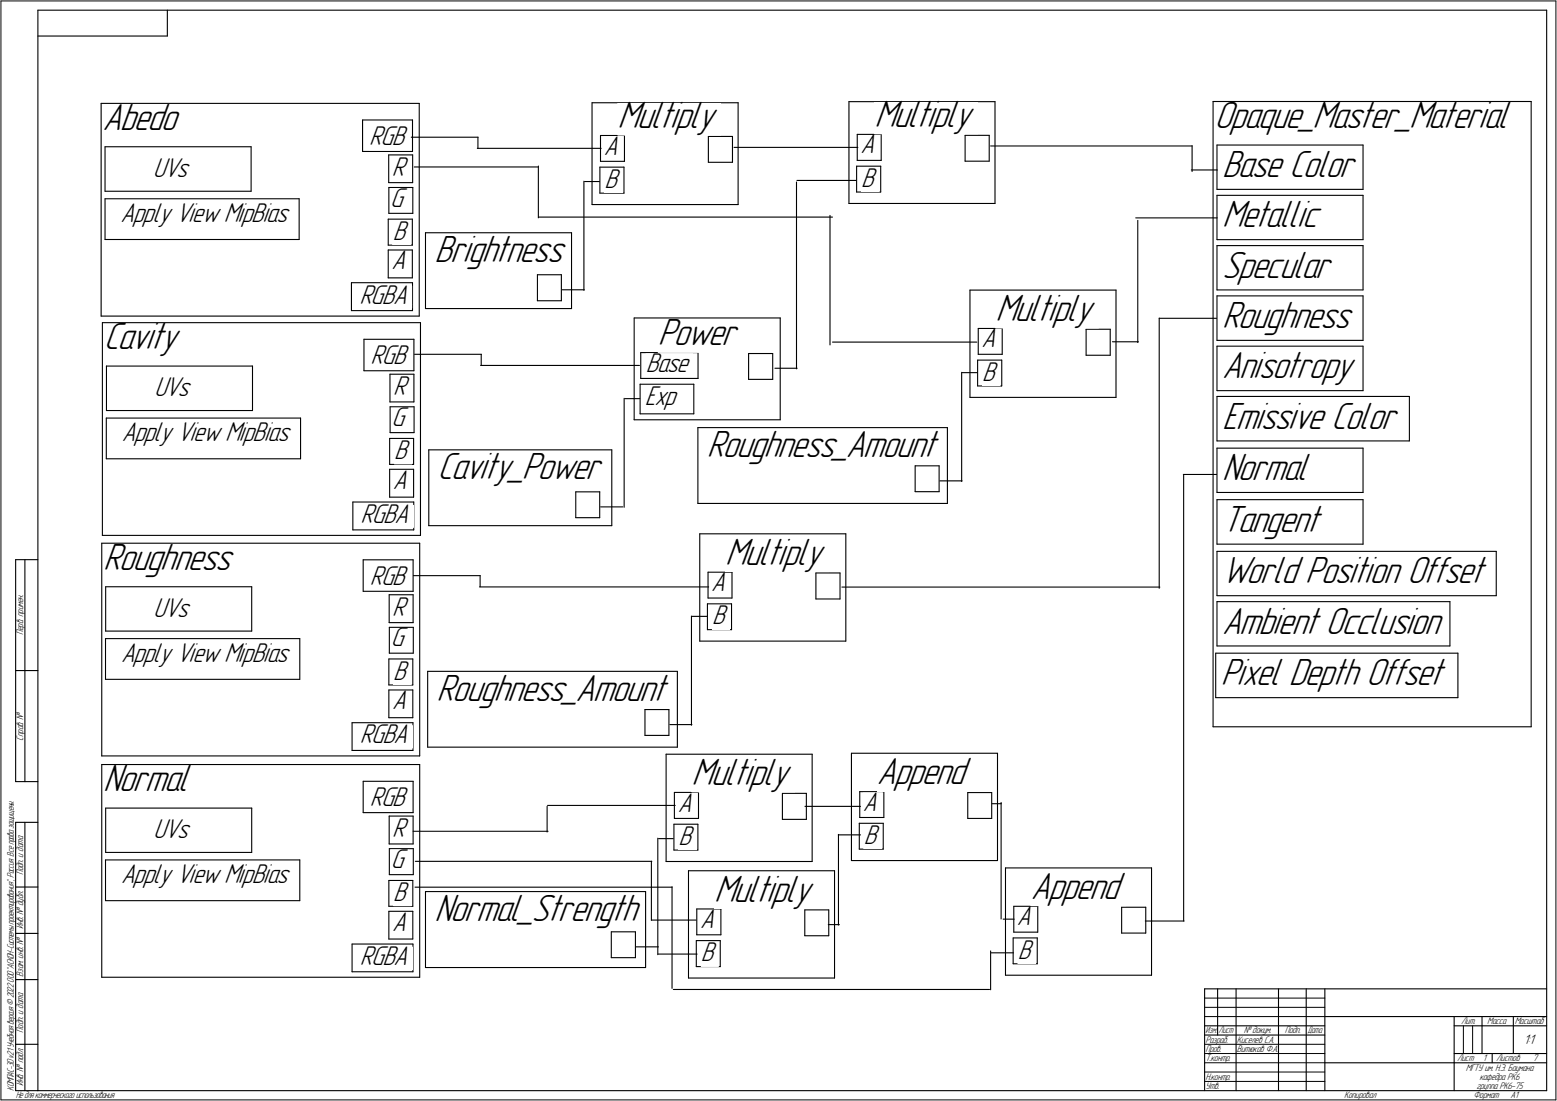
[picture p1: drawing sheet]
<svg xmlns="http://www.w3.org/2000/svg" width="842mm" height="595mm" viewBox="0 0 842 595" stroke-linecap="round" stroke-linejoin="round" font-family="sans-serif">
<defs><g id="words">
<g font-size="21.8">
<text x="56" y="70">Abedo</text>
<text x="334" y="69">Multiply</text>
<text x="473" y="69">Multiply</text>
<text x="657" y="69">Opaque_Master_Material</text>
<text x="661" y="96">Base Color</text>
<text x="661" y="123">Metallic</text>
<text x="235" y="142">Brightness</text>
<text x="661" y="150">Specular</text>
<text x="538" y="174">Multiply</text>
<text x="661" y="177">Roughness</text>
<text x="56" y="189">Cavity</text>
<text x="356" y="187">Power</text>
<text x="661" y="205">Anisotropy</text>
<text x="661" y="232">Emissive Color</text>
<text x="382" y="247">Roughness_Amount</text>
<text x="237" y="259">Cavity_Power</text>
<text x="661" y="260">Normal</text>
<text x="661" y="287">Tangent</text>
<text x="392" y="305">Multiply</text>
<text x="56" y="308">Roughness</text>
<text x="661" y="315">World Position Offset</text>
<text x="661" y="343">Ambient Occlusion</text>
<text x="660" y="370">Pixel Depth Offset</text>
<text x="236" y="379">Roughness_Amount</text>
<text x="374" y="424">Multiply</text>
<text x="474" y="424">Append</text>
<text x="56" y="428">Normal</text>
<text x="558" y="486">Append</text>
<text x="386" y="487">Multiply</text>
<text x="235" y="498">Normal_Strength</text>
</g>
<g font-size="15.6">
<text x="200" y="78">RGB</text>
<text x="326" y="84">A</text>
<text x="465" y="83">A</text>
<text x="83" y="96">UVs</text>
<text x="212" y="95">R</text>
<text x="327" y="102">B</text>
<text x="466" y="101">B</text>
<text x="211" y="112">G</text>
<text x="65" y="120">Apply View MipBias</text>
<text x="212" y="130">B</text>
<text x="212" y="146">A</text>
<text x="194" y="164">RGBA</text>
<text x="531" y="188">A</text>
<text x="200" y="197">RGB</text>
<text x="349" y="201">Base</text>
<text x="531" y="206">B</text>
<text x="83" y="214">UVs</text>
<text x="213" y="213">R</text>
<text x="349" y="219">Exp</text>
<text x="212" y="230">G</text>
<text x="66" y="238">Apply View MipBias</text>
<text x="213" y="248">B</text>
<text x="212" y="264">A</text>
<text x="195" y="283">RGBA</text>
<text x="200" y="316">RGB</text>
<text x="385" y="320">A</text>
<text x="83" y="333">UVs</text>
<text x="212" y="333">R</text>
<text x="385" y="338">B</text>
<text x="211" y="349">G</text>
<text x="65" y="358">Apply View MipBias</text>
<text x="213" y="367">B</text>
<text x="212" y="383">A</text>
<text x="195" y="402">RGBA</text>
<text x="200" y="436">RGB</text>
<text x="367" y="439">A</text>
<text x="467" y="438">A</text>
<text x="83" y="453">UVs</text>
<text x="212" y="452">R</text>
<text x="367" y="457">B</text>
<text x="467" y="456">B</text>
<text x="211" y="469">G</text>
<text x="65" y="477">Apply View MipBias</text>
<text x="213" y="487">B</text>
<text x="212" y="503">A</text>
<text x="379" y="502">A</text>
<text x="550" y="500">A</text>
<text x="195" y="521">RGBA</text>
<text x="379" y="520">B</text>
<text x="550" y="518">B</text>
</g>
<text font-size="7.8" x="824" y="564">1:1</text>
<g font-size="5.4">
<text x="13" y="343" transform="rotate(-90 13 343)">Перв. примен.</text>
<text x="13" y="400" transform="rotate(-90 13 400)">Справ. №</text>
<text x="13" y="473" transform="rotate(-90 13 473)">Подп. и дата</text>
<text x="13" y="502" transform="rotate(-90 13 502)">Инв. № дубл.</text>
<text x="13" y="528" transform="rotate(-90 13 528)">Взам. инв. №</text>
<text x="790" y="554">Лит.</text>
<text x="804" y="554">Масса</text>
<text x="819" y="554">Масштаб</text>
<text x="13" y="558" transform="rotate(-90 13 558)">Подп. и дата</text>
<text x="652" y="564">Разраб.</text>
<text x="669" y="564">Киселев С.А.</text>
<text x="673" y="559">№ докум.</text>
<text x="695" y="559">Подп.</text>
<text x="652" y="569">Пров.</text>
<text x="669" y="569">Витюков Ф.А.</text>
<text x="652" y="574">Т.контр.</text>
<text x="788" y="574">Лист</text>
<text x="802" y="574">1</text>
<text x="809" y="574">Листов</text>
<text x="829" y="574">7</text>
<text x="793" y="579">МГТУ им. Н.Э. Баумана</text>
<text x="13" y="587" transform="rotate(-90 13 587)">Инв. № подл.</text>
<text x="652" y="584">Н.контр.</text>
<text x="800" y="584">кафедра РК6</text>
<text x="7" y="590" transform="rotate(-90 7 590)">КОМПАС-3Dv21 Учебнаяверсия©2022ООО&quot;АСКОН-Системыпроектирования&quot;, Россия. Всеправазащищены.</text>
<text x="8" y="594">Недлякоммерческогоиспользования</text>
<text x="652" y="589">Утв.</text>
<text x="727" y="594">Копировал</text>
<text x="797" y="594">Формат</text>
<text x="799" y="588">группа РК6-75</text>
<text x="817" y="594">A1</text>
</g>
<g font-size="5.3">
<text x="652" y="559">Изм.</text>
<text x="659" y="559">Лист</text>
<text x="707" y="559">Дата</text>
</g>
</g></defs>
<g fill="none" stroke="#000" stroke-width=".59">
<path d="M20 6v584zM20 6h817zM20 19h71zM91 6v13zM837 6v584zM55 56h172zM55 56v115zM227 56v115zM320 56h79zM320 56v55zM399 56v55zM459 55h79z"/>
<path d="M459 55v55zM538 55v55zM656 55h172zM656 55v338zM828 55v338zM57 79h79zM57 79v24zM136 79v24zM196 65h27zM196 65v17zM222 74h37zM223 65v17z"/>
<path d="M258 74v6zM325 73h13zM325 73v14zM338 73v14zM383 74h13zM383 74v14zM396 74v14zM397 80h67zM464 73h13zM464 73v14zM477 73v14zM522 73h13z"/>
<path d="M522 73v14zM535 73v14zM536 79h109zM645 79v14zM658 78h79zM658 78v24zM737 78v24zM196 82h27zM210 84h13zM210 99h13zM210 84v15zM223 84v15z"/>
<path d="M224 90h67zM258 80h67zM291 90v28zM316 98v59zM316 98h8zM324 90h13zM324 90v14zM325 87h13zM337 90v14zM383 88h13zM431 98v101zM431 98h32z"/>
<path d="M463 90h13zM463 90v14zM464 87h13zM476 90v14zM522 87h13zM644 92h14zM57 103h79zM57 107h105zM57 107v22zM162 107v22zM210 118h13zM210 118v15z"/>
<path d="M210 101h13zM210 115h13zM210 101v14zM223 118v15zM223 101v14zM291 117h159zM320 111h79zM324 104h13zM449 116v70zM459 110h79zM463 104h13zM614 118h44z"/>
<path d="M615 119v66zM658 102h79zM658 106h79zM658 106v24zM737 106v24zM57 129h105zM210 133h13zM210 135h13zM210 135v15zM223 135v15zM230 126h79zM230 126v41z"/>
<path d="M309 126v41zM658 130h79zM658 133h79zM658 133v24zM737 133v24zM190 153h33zM190 153v15zM210 150h13zM212 146h1zM212 147h1zM212 146v1zM213 146v1z"/>
<path d="M223 153v15zM291 149h13zM291 149v14zM304 149v14zM304 157h12zM525 157h79zM525 157v58zM604 157v58zM658 157h79zM658 160h79zM658 160v24zM737 160v24z"/>
<path d="M55 171h172zM55 174h172zM55 174v115zM190 168h33zM227 174v115zM230 167h79zM291 163h13zM343 172h79zM343 172v55zM422 172v55zM529 178h13zM529 178v14z"/>
<path d="M542 178v14zM587 178h13zM587 178v14zM600 178v14zM627 172h31zM627 172v146zM58 198h79zM58 198v24zM137 198v24zM197 183h27zM197 183v17zM224 183v17z"/>
<path d="M224 192h36zM260 198h86zM260 192v6zM347 191h31zM347 191v14zM378 191v14zM405 191h13zM405 191v14zM418 191v14zM419 199h12zM450 185h78zM529 195h13z"/>
<path d="M529 195v14zM529 192h13zM542 195v14zM587 192h13zM602 185h14zM658 184h79zM658 187h79zM658 187v24zM737 187v24zM197 200h27zM211 202h13zM211 217h13z"/>
<path d="M211 202v15zM211 220h13zM211 220v14zM224 202v15zM224 220v14zM338 215v59zM338 215h8zM346 208h29zM346 208v16zM347 205h31zM375 208v16zM405 205h13z"/>
<path d="M520 201v59zM520 201h8zM525 215h79zM529 209h13zM658 211h79zM658 214h104zM658 214v24zM762 214v24zM57 226h106zM57 226v22zM58 222h79zM163 226v22z"/>
<path d="M211 237h13zM211 237v14zM211 234h13zM224 237v14zM343 227h79zM346 224h29zM377 231h135zM377 231v41zM512 231v41zM658 238h104zM57 248h106zM211 251h13z"/>
<path d="M211 254h13zM211 254v15zM224 254v15zM232 243h99zM232 243v41zM331 243v41zM495 252h13zM495 252v14zM508 252v14zM508 260h12zM640 256h18zM640 257v241z"/>
<path d="M658 242h79zM658 242v24zM737 242v24zM191 271h33zM191 271v15zM211 269h13zM213 264h1zM213 265h1zM213 264v1zM214 264v1zM224 271v15zM311 266h13z"/>
<path d="M311 280h13zM311 266v14zM324 266v14zM325 274h12zM377 272h135zM495 266h13zM658 266h79zM658 270h79zM658 270v24zM737 270v24zM55 294h172zM55 294v115z"/>
<path d="M55 289h172zM191 286h33zM227 294v115zM232 284h99zM378 289h79zM378 289v58zM457 289v58zM658 294h79zM658 298h151zM658 298v24zM809 298v24zM8 303v119z"/>
<path d="M8 303h12zM13 303v119zM57 317h79zM57 317v24zM136 317v24zM196 303h27zM196 320h27zM196 303v17zM223 303v17zM224 311h36zM259 317h124zM260 311v6z"/>
<path d="M383 309h13zM383 309v14zM396 309v14zM441 310h13zM441 310v14zM454 310v14zM455 317h172zM210 321h13zM210 337h13zM210 321v16zM211 339h13zM211 339v14z"/>
<path d="M223 321v16zM224 339v14zM374 333v59zM374 333h8zM383 326h13zM383 326v14zM383 323h13zM396 326v14zM441 324h13zM658 322h151zM658 325h126zM658 325v24z"/>
<path d="M784 325v24zM57 345h105zM57 345v22zM57 341h79zM162 345v22zM210 356h13zM210 356v14zM211 353h13zM223 356v14zM378 347h79zM383 340h13zM658 353h131z"/>
<path d="M658 353v24zM658 349h126zM789 353v24zM8 362h12zM57 367h105zM210 370h13zM210 373h13zM210 373v15zM223 373v15zM231 363h135zM231 363v41zM366 363v41z"/>
<path d="M658 377h131zM190 391h33zM190 391v15zM210 388h13zM213 384h.1M213 385h.1M213 384v1zM223 391v15zM349 384h13zM349 398h13zM349 384v14zM362 384v14z"/>
<path d="M362 392h12zM656 393h172zM55 409h172zM55 413h172zM55 413v115zM190 406h33zM227 413v115zM231 404h135zM360 408h79zM360 408v58zM439 408v58zM461 407h78z"/>
<path d="M461 407v58zM539 407v58zM8 422h12zM57 437h79zM57 437v24zM136 437v24zM196 422h27zM196 439h27zM196 422v17zM223 422v17zM296 436v14zM296 435h69z"/>
<path d="M365 428h13zM365 428v14zM378 428v14zM423 429h13zM423 429v14zM435 436h30zM436 429v14zM465 428h13zM465 428v14zM478 428v14zM523 428h13zM523 428v14z"/>
<path d="M536 428v14zM537 434h5zM541 434v63zM8 444v146zM8 444h12zM13 444v146zM210 441h13zM210 456h13zM210 441v15zM211 459h13zM211 459v14zM223 441v15z"/>
<path d="M223 449h73zM224 459v14zM356 453v63zM356 453h8zM364 446h13zM364 459h13zM364 446v13zM365 442h13zM377 446v13zM423 443h13zM453 451h12zM453 451v49z"/>
<path d="M465 445h13zM465 459h13zM465 445v14zM465 442h13zM478 445v14zM523 442h13zM8 479h12zM57 465h105zM57 465v22zM57 461h79zM162 465v22zM210 476h13z"/>
<path d="M210 476v14zM211 473h13zM223 476v14zM224 480h139zM225 466h128zM352 465v33zM360 466h79zM363 479v55zM372 471h79zM372 471v58zM451 471v58zM461 465h78z"/>
<path d="M544 469h79zM544 469v58zM623 469v58zM57 487h105zM210 490h13zM210 493h13zM210 493v15zM223 493v15zM230 482h119zM230 482v41zM349 482v41zM352 497h24z"/>
<path d="M377 491h13zM377 491v14zM390 491v14zM435 492h13zM435 492v14zM448 500h6zM448 492v14zM543 497h6zM548 490h13zM548 490v14zM561 490v14zM607 490h13z"/>
<path d="M607 490v14zM619 498h21zM620 490v14zM8 505h12zM190 510h33zM190 510v15zM210 508h13zM213 503h.1M213 504h.1M213 503v1zM223 510v15zM331 504h13z"/>
<path d="M331 518h13zM331 504v14zM344 504v14zM344 512h12zM356 516h21zM377 508h13zM377 508v14zM377 505h13zM390 508v14zM435 506h13zM536 514v21zM536 515h12z"/>
<path d="M548 507h13zM548 507v14zM548 504h13zM561 507v14zM607 504h13zM8 530h12zM55 528h172zM190 525h33zM230 523h119zM364 535h171zM372 529h79zM377 522h13z"/>
<path d="M544 527h79zM548 521h13zM652 535h185zM652 535v55zM659 535v24zM669 535v55zM691 535v55zM706 535v55zM717 535v55zM652 554h65zM652 559h65zM717 549h120z"/>
<path d="M786 549v41zM786 554h16zM802 549v20zM802 554h35zM818 549v20zM8 564h12zM717 574h69zM786 574h51zM786 569h51zM807 569v5zM8 590h12zM20 590h817z"/>
</g>
<g fill="#fff" stroke="#fff" stroke-width=".54">
<path d="M56 57h43zM56 57h43zM56 57h43zM56 57h43zM56 57h43zM56 57h43zM56 57h43zM56 58h43zM56 58h43zM56 58h43zM56 58h43zM56 58h43zM56 58h43zM56 58h43zM56 58h43zM56 58h43zM56 58h43zM56 58h43zM56 59h43zM56 59h43zM56 59h43zM56 59h43zM56 59h43zM56 59h43zM56 59h43zM56 59h43zM56 59h43zM56 59h43zM56 59h43zM56 59h43zM56 60h43zM56 60h43zM56 60h43zM56 60h43zM56 60h43zM56 60h43zM56 60h43zM56 60h43zM56 60h43zM56 60h43zM56 60h43zM56 60h43zM56 61h43zM56 61h43zM56 61h43zM56 61h43zM56 61h43zM56 61h43zM56 61h43zM56 61h43zM56 61h43zM56 61h43zM56 61h43zM56 61h43zM56 62h43zM56 62h43zM56 62h43zM56 62h43zM56 62h43zM56 62h43zM56 62h43zM56 62h43zM56 62h43zM56 62h43zM56 62h43zM56 62h43zM56 63h43zM56 63h43zM56 63h43zM56 63h43zM56 63h43zM56 63h43zM56 63h43zM56 63h43zM56 63h43zM56 63h43zM56 63h43zM56 63h43zM56 64h43zM56 64h43zM56 64h43zM56 64h43zM56 64h43zM56 64h43zM56 64h43zM56 64h43zM56 64h43zM56 64h43zM56 64h43zM56 65h43zM56 65h43zM56 65h43zM56 65h43zM56 65h43zM56 65h43zM56 65h43zM56 65h43zM56 65h43zM56 65h43zM56 65h43zM56 65h43zM56 66h43zM56 66h43zM56 66h43zM56 66h43zM56 66h43zM56 66h43zM56 66h43zM56 66h43zM56 66h43zM56 66h43zM56 66h43zM56 66h43zM56 67h43zM56 67h43zM56 67h43zM56 67h43zM56 67h43zM56 67h43zM56 67h43zM56 67h43zM56 67h43zM56 67h43zM56 67h43zM56 67h43zM56 68h43zM56 68h43zM56 68h43zM56 68h43zM56 68h43zM56 68h43zM56 68h43zM56 68h43zM56 68h43zM56 68h43zM56 68h43zM56 68h43zM56 69h43zM56 69h43zM56 69h43zM56 69h43zM56 69h43zM56 69h43zM56 69h43zM56 69h43zM56 69h43zM56 69h43zM56 69h43zM56 70h43zM56 70h43zM56 70h43zM56 70h43zM56 70h43zM56 70h43zM56 70h43zM56 70h43zM56 70h43zM56 70h43zM56 70h43zM56 70h43zM56 71h43zM56 71h43zM56 71h43zM56 71h43zM56 71h43zM56 71h43zM56 71h43zM56 71h43zM56 71h43zM56 71h43zM56 71h43zM56 71h43zM56 72h43zM56 72h43zM56 72h43zM56 72h43zM56 72h43zM56 72h43zM56 72h43zM56 72h43zM56 72h43zM56 72h43zM56 72h43zM56 72h43zM56 73h43zM56 73h43zM56 73h43zM56 73h43zM56 73h43zM56 73h43zM56 73h43zM56 73h43zM56 73h43zM56 73h43zM56 73h43zM56 73h43zM56 74h43zM56 74h43zM56 74h43zM56 74h43z"/>
<path d="M83 86h21zM83 86h21zM83 86h21zM83 87h21zM83 87h21zM83 87h21zM83 87h21zM83 87h21zM83 87h21zM83 87h21zM83 87h21zM83 87h21zM83 87h21zM83 87h21zM83 87h21zM83 88h21zM83 88h21zM83 88h21zM83 88h21zM83 88h21zM83 88h21zM83 88h21zM83 88h21zM83 88h21zM83 88h21zM83 88h21zM83 88h21zM83 89h21zM83 89h21zM83 89h21zM83 89h21zM83 89h21zM83 89h21zM83 89h21zM83 89h21zM83 89h21zM83 89h21zM83 89h21zM83 89h21zM83 90h21zM83 90h21zM83 90h21zM83 90h21zM83 90h21zM83 90h21zM83 90h21zM83 90h21zM83 90h21zM83 90h21zM83 90h21zM83 91h21zM83 91h21zM83 91h21zM83 91h21zM83 91h21zM83 91h21zM83 91h21zM83 91h21zM83 91h21zM83 91h21zM83 91h21zM83 91h21zM83 92h21zM83 92h21zM83 92h21zM83 92h21zM83 92h21zM83 92h21zM83 92h21zM83 92h21zM83 92h21zM83 92h21zM83 92h21zM83 92h21zM83 93h21zM83 93h21zM83 93h21zM83 93h21zM83 93h21zM83 93h21zM83 93h21zM83 93h21zM83 93h21zM83 93h21zM83 93h21zM83 93h21zM83 94h21zM83 94h21zM83 94h21zM83 94h21zM83 94h21zM83 94h21zM83 94h21zM83 94h21zM83 94h21zM83 94h21zM83 94h21zM83 94h21zM83 95h21zM83 95h21zM83 95h21zM83 95h21zM83 95h21zM83 95h21zM83 95h21zM83 95h21zM83 95h21zM83 95h21zM83 95h21zM83 96h21zM83 96h21zM83 96h21zM83 96h21zM83 96h21zM83 96h21zM83 96h21zM83 96h21zM83 96h21zM83 96h21zM83 96h21zM83 96h21zM83 97h21zM83 97h21zM83 97h21zM83 97h21zM83 97h21zM83 97h21zM83 97h21zM83 97h21zM83 97h21zM83 97h21zM83 97h21zM83 97h21zM83 98h21zM83 98h21zM83 98h21zM83 98h21zM83 98h21zM83 98h21zM83 98h21zM83 98h21zM83 98h21z"/>
<path d="M65 110h93zM65 110h93zM65 110h93zM65 111h93zM65 111h93zM65 111h93zM65 111h93zM65 111h93zM65 111h93zM65 111h93zM65 111h93zM65 111h93zM65 111h93zM65 111h93zM65 112h93zM65 112h93zM65 112h93zM65 112h93zM65 112h93zM65 112h93zM65 112h93zM65 112h93zM65 112h93zM65 112h93zM65 112h93zM65 112h93zM65 113h93zM65 113h93zM65 113h93zM65 113h93zM65 113h93zM65 113h93zM65 113h93zM65 113h93zM65 113h93zM65 113h93zM65 113h93zM65 113h93zM65 114h93zM65 114h93zM65 114h93zM65 114h93zM65 114h93zM65 114h93zM65 114h93zM65 114h93zM65 114h93zM65 114h93zM65 114h93zM65 114h93zM65 115h93zM65 115h93zM65 115h93zM65 115h93zM65 115h93zM65 115h93zM65 115h93zM65 115h93zM65 115h93zM65 115h93zM65 115h93zM65 115h93zM65 116h93zM65 116h93zM65 116h93zM65 116h93zM65 116h93zM65 116h93zM65 116h93zM65 116h93zM65 116h93zM65 116h93zM65 116h93zM65 117h93zM65 117h93zM65 117h93zM65 117h93zM65 117h93zM65 117h93zM65 117h93zM65 117h93zM65 117h93zM65 117h93zM65 117h93zM65 117h93zM65 118h93zM65 118h93zM65 118h93zM65 118h93zM65 118h93zM65 118h93zM65 118h93zM65 118h93zM65 118h93zM65 118h93zM65 118h93zM65 118h93zM65 119h93zM65 119h93zM65 119h93zM65 119h93zM65 119h93zM65 119h93zM65 119h93zM65 119h93zM65 119h93zM65 119h93zM65 119h93zM65 119h93zM65 120h93zM65 120h93zM65 120h93zM65 120h93zM65 120h93zM65 120h93zM65 120h93zM65 120h93zM65 120h93zM65 120h93zM65 120h93zM65 120h93zM65 121h93zM65 121h93zM65 121h93zM65 121h93zM65 121h93zM65 121h93zM65 121h93zM65 121h93zM65 121h93zM65 121h93zM65 121h93zM65 121h93zM65 122h93zM65 122h93zM65 122h93zM65 122h93zM65 122h93zM65 122h93zM65 122h93zM65 122h93zM65 122h93zM65 122h93z"/>
<path d="M200 69h22zM200 69h22zM200 69h22zM200 69h22zM200 69h22zM200 69h22zM200 70h22zM200 70h22zM200 70h22zM200 70h22zM200 70h22zM200 70h22zM200 70h22zM200 70h22zM200 70h22zM200 70h22zM200 70h22zM200 70h22zM200 71h22zM200 71h22zM200 71h22zM200 71h22zM200 71h22zM200 71h22zM200 71h22zM200 71h22zM200 71h22zM200 71h22zM200 71h22zM200 71h22zM200 72h22zM200 72h22zM200 72h22zM200 72h22zM200 72h22zM200 72h22zM200 72h22zM200 72h22zM200 72h22zM200 72h22zM200 72h22zM200 72h22zM200 73h22zM200 73h22zM200 73h22zM200 73h22zM200 73h22zM200 73h22zM200 73h22zM200 73h22zM200 73h22zM200 73h22zM200 73h22zM200 73h22zM200 74h22zM200 74h22zM200 74h22zM200 74h22zM200 74h22zM200 74h22zM200 74h22zM200 74h22zM200 74h22zM200 74h22zM200 74h22zM200 75h22zM200 75h22zM200 75h22zM200 75h22zM200 75h22zM200 75h22zM200 75h22zM200 75h22zM200 75h22zM200 75h22zM200 75h22zM200 75h22zM200 76h22zM200 76h22zM200 76h22zM200 76h22zM200 76h22zM200 76h22zM200 76h22zM200 76h22zM200 76h22zM200 76h22zM200 76h22zM200 76h22zM200 77h22zM200 77h22zM200 77h22zM200 77h22zM200 77h22zM200 77h22zM200 77h22zM200 77h22zM200 77h22zM200 77h22zM200 77h22zM200 77h22zM200 78h22zM200 78h22zM200 78h22zM200 78h22zM200 78h22zM200 78h22zM200 78h22zM200 78h22zM200 78h22zM200 78h22zM200 78h22zM200 78h22zM200 79h22zM200 79h22zM200 79h22zM200 79h22zM200 79h22zM200 79h22zM200 79h22zM200 79h22zM200 79h22zM200 79h22zM200 79h22zM200 80h22zM200 80h22zM200 80h22zM200 80h22zM200 80h22zM200 80h22zM200 80h22zM200 80h22zM200 80h22zM200 80h22zM200 80h22zM200 80h22zM200 81h22zM200 81h22zM200 81h22zM200 81h22zM200 81h22zM200 81h22z"/>
<path d="M212 86h10zM212 86h10zM212 86h10zM212 86h10zM212 86h10zM212 86h10zM212 86h10zM212 86h10zM212 86h10zM212 86h10zM212 86h10zM212 86h10zM212 87h10zM212 87h10zM212 87h10zM212 87h10zM212 87h10zM212 87h10zM212 87h10zM212 87h10zM212 87h10zM212 87h10zM212 87h10zM212 87h10zM212 88h10zM212 88h10zM212 88h10zM212 88h10zM212 88h10zM212 88h10zM212 88h10zM212 88h10zM212 88h10zM212 88h10zM212 88h10zM212 88h10zM212 89h10zM212 89h10zM212 89h10zM212 89h10zM212 89h10zM212 89h10zM212 89h10zM212 89h10zM212 89h10zM212 89h10zM212 89h10zM212 89h10zM212 90h10zM212 90h10zM212 90h10zM212 90h10zM212 90h10zM212 90h10zM212 90h10zM212 90h10zM212 90h10zM212 90h10zM212 90h10zM212 91h10zM212 91h10zM212 91h10zM212 91h10zM212 91h10zM212 91h10zM212 91h10zM212 91h10zM212 91h10zM212 91h10zM212 91h10zM212 91h10zM212 92h10zM212 92h10zM212 92h10zM212 92h10zM212 92h10zM212 92h10zM212 92h10zM212 92h10zM212 92h10zM212 92h10zM212 92h10zM212 92h10zM212 93h10zM212 93h10zM212 93h10zM212 93h10zM212 93h10zM212 93h10zM212 93h10zM212 93h10zM212 93h10zM212 93h10zM212 93h10zM212 93h10zM212 94h10zM212 94h10zM212 94h10zM212 94h10zM212 94h10zM212 94h10zM212 94h10zM212 94h10zM212 94h10zM212 94h10zM212 94h10zM212 94h10zM212 95h10zM212 95h10zM212 95h10zM212 95h10zM212 95h10zM212 95h10zM212 95h10zM212 95h10zM212 95h10zM212 95h10zM212 95h10zM212 96h10zM212 96h10zM212 96h10zM212 96h10zM212 96h10zM212 96h10zM212 96h10zM212 96h10zM212 96h10zM212 96h10zM212 96h10zM212 96h10zM212 97h10zM212 97h10zM212 97h10zM212 97h10zM212 97h10zM212 97h10zM212 97h10zM212 97h10zM212 97h10zM212 97h10zM212 97h10zM212 97h10z"/>
<path d="M211 102h10zM211 102h10zM211 102h10zM211 102h10zM211 103h10zM211 103h10zM211 103h10zM211 103h10zM211 103h10zM211 103h10zM211 103h10zM211 103h10zM211 103h10zM211 103h10zM211 103h10zM211 103h10zM211 104h10zM211 104h10zM211 104h10zM211 104h10zM211 104h10zM211 104h10zM211 104h10zM211 104h10zM211 104h10zM211 104h10zM211 104h10zM211 104h10zM211 105h10zM211 105h10zM211 105h10zM211 105h10zM211 105h10zM211 105h10zM211 105h10zM211 105h10zM211 105h10zM211 105h10zM211 105h10zM211 105h10zM211 106h10zM211 106h10zM211 106h10zM211 106h10zM211 106h10zM211 106h10zM211 106h10zM211 106h10zM211 106h10zM211 106h10zM211 106h10zM211 107h10zM211 107h10zM211 107h10zM211 107h10zM211 107h10zM211 107h10zM211 107h10zM211 107h10zM211 107h10zM211 107h10zM211 107h10zM211 107h10zM211 108h10zM211 108h10zM211 108h10zM211 108h10zM211 108h10zM211 108h10zM211 108h10zM211 108h10zM211 108h10zM211 108h10zM211 108h10zM211 108h10zM211 109h10zM211 109h10zM211 109h10zM211 109h10zM211 109h10zM211 109h10zM211 109h10zM211 109h10zM211 109h10zM211 109h10zM211 109h10zM211 109h10zM211 110h10zM211 110h10zM211 110h10zM211 110h10zM211 110h10zM211 110h10zM211 110h10zM211 110h10zM211 110h10zM211 110h10zM211 110h10zM211 110h10zM211 111h10zM211 111h10zM211 111h10zM211 111h10zM211 111h10zM211 111h10zM211 111h10zM211 111h10zM211 111h10zM211 111h10zM211 111h10zM211 112h10zM211 112h10zM211 112h10zM211 112h10zM211 112h10zM211 112h10zM211 112h10zM211 112h10zM211 112h10zM211 112h10zM211 112h10zM211 112h10zM211 113h10zM211 113h10zM211 113h10zM211 113h10zM211 113h10zM211 113h10zM211 113h10zM211 113h10zM211 113h10zM211 113h10zM211 113h10zM211 113h10zM211 114h10zM211 114h10zM211 114h10zM211 114h10zM211 114h10zM211 114h10zM211 114h10zM211 114h10z"/>
<path d="M212 120h10zM212 120h10zM212 120h10zM212 120h10zM212 120h10zM212 121h10zM212 121h10zM212 121h10zM212 121h10zM212 121h10zM212 121h10zM212 121h10zM212 121h10zM212 121h10zM212 121h10zM212 121h10zM212 121h10zM212 122h10zM212 122h10zM212 122h10zM212 122h10zM212 122h10zM212 122h10zM212 122h10zM212 122h10zM212 122h10zM212 122h10zM212 122h10zM212 123h10zM212 123h10zM212 123h10zM212 123h10zM212 123h10zM212 123h10zM212 123h10zM212 123h10zM212 123h10zM212 123h10zM212 123h10zM212 123h10zM212 124h10zM212 124h10zM212 124h10zM212 124h10zM212 124h10zM212 124h10zM212 124h10zM212 124h10zM212 124h10zM212 124h10zM212 124h10zM212 124h10zM212 125h10zM212 125h10zM212 125h10zM212 125h10zM212 125h10zM212 125h10zM212 125h10zM212 125h10zM212 125h10zM212 125h10zM212 125h10zM212 125h10zM212 126h10zM212 126h10zM212 126h10zM212 126h10zM212 126h10zM212 126h10zM212 126h10zM212 126h10zM212 126h10zM212 126h10zM212 126h10zM212 126h10zM212 127h10zM212 127h10zM212 127h10zM212 127h10zM212 127h10zM212 127h10zM212 127h10zM212 127h10zM212 127h10zM212 127h10zM212 127h10zM212 128h10zM212 128h10zM212 128h10zM212 128h10zM212 128h10zM212 128h10zM212 128h10zM212 128h10zM212 128h10zM212 128h10zM212 128h10zM212 128h10zM212 129h10zM212 129h10zM212 129h10zM212 129h10zM212 129h10zM212 129h10zM212 129h10zM212 129h10zM212 129h10zM212 129h10zM212 129h10zM212 129h10zM212 130h10zM212 130h10zM212 130h10zM212 130h10zM212 130h10zM212 130h10zM212 130h10zM212 130h10zM212 130h10zM212 130h10zM212 130h10zM212 130h10zM212 131h10zM212 131h10zM212 131h10zM212 131h10zM212 131h10zM212 131h10zM212 131h10zM212 131h10zM212 131h10zM212 131h10zM212 131h10zM212 131h10zM212 132h10zM212 132h10zM212 132h10zM212 132h10zM212 132h10zM212 132h10zM212 132h10zM212 132h10z"/>
<path d="M212 136h10zM212 136h10zM212 136h10zM212 136h10zM212 136h10zM212 137h10zM212 137h10zM212 137h10zM212 137h10zM212 137h10zM212 137h10zM212 137h10zM212 137h10zM212 137h10zM212 137h10zM212 137h10zM212 137h10zM212 138h10zM212 138h10zM212 138h10zM212 138h10zM212 138h10zM212 138h10zM212 138h10zM212 138h10zM212 138h10zM212 138h10zM212 138h10zM212 139h10zM212 139h10zM212 139h10zM212 139h10zM212 139h10zM212 139h10zM212 139h10zM212 139h10zM212 139h10zM212 139h10zM212 139h10zM212 139h10zM212 140h10zM212 140h10zM212 140h10zM212 140h10zM212 140h10zM212 140h10zM212 140h10zM212 140h10zM212 140h10zM212 140h10zM212 140h10zM212 140h10zM212 141h10zM212 141h10zM212 141h10zM212 141h10zM212 141h10zM212 141h10zM212 141h10zM212 141h10zM212 141h10zM212 141h10zM212 141h10zM212 141h10zM212 142h10zM212 142h10zM212 142h10zM212 142h10zM212 142h10zM212 142h10zM212 142h10zM212 142h10zM212 142h10zM212 142h10zM212 142h10zM212 142h10zM212 143h10zM212 143h10zM212 143h10zM212 143h10zM212 143h10zM212 143h10zM212 143h10zM212 143h10zM212 143h10zM212 143h10zM212 143h10zM212 144h10zM212 144h10zM212 144h10zM212 144h10zM212 144h10zM212 144h10zM212 144h10zM212 144h10zM212 144h10zM212 144h10zM212 144h10zM212 144h10zM212 145h10zM212 145h10zM212 145h10zM212 145h10zM212 145h10zM212 145h10zM212 145h10zM212 145h10zM212 145h10zM212 145h10zM212 145h10zM212 145h10zM212 146h10zM212 146h10zM212 146h10zM212 146h10zM212 146h10zM212 146h10zM212 146h10zM212 146h10zM212 146h10zM212 146h10zM212 146h10zM212 146h10zM212 147h10zM212 147h10zM212 147h10zM212 147h10zM212 147h10zM212 147h10zM212 147h10zM212 147h10zM212 147h10zM212 147h10zM212 147h10zM212 147h10zM212 148h10zM212 148h10zM212 148h10zM212 148h10zM212 148h10zM212 148h10zM212 148h10zM212 148h10z"/>
<path d="M194 155h29zM194 155h29zM194 155h29zM194 155h29zM194 155h29zM194 155h29zM194 155h29zM194 155h29zM194 155h29zM194 155h29zM194 155h29zM194 156h29zM194 156h29zM194 156h29zM194 156h29zM194 156h29zM194 156h29zM194 156h29zM194 156h29zM194 156h29zM194 156h29zM194 156h29zM194 156h29zM194 157h29zM194 157h29zM194 157h29zM194 157h29zM194 157h29zM194 157h29zM194 157h29zM194 157h29zM194 157h29zM194 157h29zM194 157h29zM194 157h29zM194 158h29zM194 158h29zM194 158h29zM194 158h29zM194 158h29zM194 158h29zM194 158h29zM194 158h29zM194 158h29zM194 158h29zM194 158h29zM194 158h29zM194 159h29zM194 159h29zM194 159h29zM194 159h29zM194 159h29zM194 159h29zM194 159h29zM194 159h29zM194 159h29zM194 159h29zM194 159h29zM194 160h29zM194 160h29zM194 160h29zM194 160h29zM194 160h29zM194 160h29zM194 160h29zM194 160h29zM194 160h29zM194 160h29zM194 160h29zM194 160h29zM194 161h29zM194 161h29zM194 161h29zM194 161h29zM194 161h29zM194 161h29zM194 161h29zM194 161h29zM194 161h29zM194 161h29zM194 161h29zM194 161h29zM194 162h29zM194 162h29zM194 162h29zM194 162h29zM194 162h29zM194 162h29zM194 162h29zM194 162h29zM194 162h29zM194 162h29zM194 162h29zM194 162h29zM194 163h29zM194 163h29zM194 163h29zM194 163h29zM194 163h29zM194 163h29zM194 163h29zM194 163h29zM194 163h29zM194 163h29zM194 163h29zM194 163h29zM194 164h29zM194 164h29zM194 164h29zM194 164h29zM194 164h29zM194 164h29zM194 164h29zM194 164h29zM194 164h29zM194 164h29zM194 164h29zM194 165h29zM194 165h29zM194 165h29zM194 165h29zM194 165h29zM194 165h29zM194 165h29zM194 165h29zM194 165h29zM194 165h29zM194 165h29zM194 165h29zM194 166h29zM194 166h29zM194 166h29zM194 166h29zM194 166h29zM194 166h29zM194 166h29zM194 166h29zM194 166h29zM194 166h29zM194 166h29zM194 166h29zM194 167h29z"/>
<path d="M56 176h43zM56 176h43zM56 176h43zM56 176h43zM56 176h43zM56 176h43zM56 176h43zM56 176h43zM56 176h43zM56 176h43zM56 176h43zM56 176h43zM56 177h43zM56 177h43zM56 177h43zM56 177h43zM56 177h43zM56 177h43zM56 177h43zM56 177h43zM56 177h43zM56 177h43zM56 177h43zM56 177h43zM56 178h43zM56 178h43zM56 178h43zM56 178h43zM56 178h43zM56 178h43zM56 178h43zM56 178h43zM56 178h43zM56 178h43zM56 178h43zM56 178h43zM56 179h43zM56 179h43zM56 179h43zM56 179h43zM56 179h43zM56 179h43zM56 179h43zM56 179h43zM56 179h43zM56 179h43zM56 179h43zM56 179h43zM56 180h43zM56 180h43zM56 180h43zM56 180h43zM56 180h43zM56 180h43zM56 180h43zM56 180h43zM56 180h43zM56 180h43zM56 180h43zM56 181h43zM56 181h43zM56 181h43zM56 181h43zM56 181h43zM56 181h43zM56 181h43zM56 181h43zM56 181h43zM56 181h43zM56 181h43zM56 181h43zM56 182h43zM56 182h43zM56 182h43zM56 182h43zM56 182h43zM56 182h43zM56 182h43zM56 182h43zM56 182h43zM56 182h43zM56 182h43zM56 182h43zM56 183h43zM56 183h43zM56 183h43zM56 183h43zM56 183h43zM56 183h43zM56 183h43zM56 183h43zM56 183h43zM56 183h43zM56 183h43zM56 183h43zM56 184h43zM56 184h43zM56 184h43zM56 184h43zM56 184h43zM56 184h43zM56 184h43zM56 184h43zM56 184h43zM56 184h43zM56 184h43zM56 184h43zM56 185h43zM56 185h43zM56 185h43zM56 185h43zM56 185h43zM56 185h43zM56 185h43zM56 185h43zM56 185h43zM56 185h43zM56 185h43zM56 186h43zM56 186h43zM56 186h43zM56 186h43zM56 186h43zM56 186h43zM56 186h43zM56 186h43zM56 186h43zM56 186h43zM56 186h43zM56 186h43zM56 187h43zM56 187h43zM56 187h43zM56 187h43zM56 187h43zM56 187h43zM56 187h43zM56 187h43zM56 187h43zM56 187h43zM56 187h43zM56 187h43zM56 188h43zM56 188h43zM56 188h43zM56 188h43zM56 188h43zM56 188h43zM56 188h43zM56 188h43zM56 188h43zM56 188h43zM56 188h43zM56 188h43zM56 189h43zM56 189h43zM56 189h43zM56 189h43zM56 189h43zM56 189h43zM56 189h43zM56 189h43zM56 189h43zM56 189h43zM56 189h43zM56 189h43zM56 190h43zM56 190h43zM56 190h43zM56 190h43zM56 190h43zM56 190h43zM56 190h43zM56 190h43zM56 190h43zM56 190h43zM56 190h43zM56 190h43zM56 191h43zM56 191h43zM56 191h43zM56 191h43zM56 191h43zM56 191h43zM56 191h43zM56 191h43zM56 191h43zM56 191h43zM56 191h43zM56 192h43zM56 192h43zM56 192h43zM56 192h43zM56 192h43zM56 192h43zM56 192h43zM56 192h43zM56 192h43zM56 192h43zM56 192h43z"/>
<path d="M83 205h22zM83 205h22zM83 205h22zM83 205h22zM83 205h22zM83 205h22zM83 205h22zM83 205h22zM83 205h22zM83 206h22zM83 206h22zM83 206h22zM83 206h22zM83 206h22zM83 206h22zM83 206h22zM83 206h22zM83 206h22zM83 206h22zM83 206h22zM83 207h22zM83 207h22zM83 207h22zM83 207h22zM83 207h22zM83 207h22zM83 207h22zM83 207h22zM83 207h22zM83 207h22zM83 207h22zM83 207h22zM83 208h22zM83 208h22zM83 208h22zM83 208h22zM83 208h22zM83 208h22zM83 208h22zM83 208h22zM83 208h22zM83 208h22zM83 208h22zM83 208h22zM83 209h22zM83 209h22zM83 209h22zM83 209h22zM83 209h22zM83 209h22zM83 209h22zM83 209h22zM83 209h22zM83 209h22zM83 209h22zM83 209h22zM83 210h22zM83 210h22zM83 210h22zM83 210h22zM83 210h22zM83 210h22zM83 210h22zM83 210h22zM83 210h22zM83 210h22zM83 210h22zM83 210h22zM83 211h22zM83 211h22zM83 211h22zM83 211h22zM83 211h22zM83 211h22zM83 211h22zM83 211h22zM83 211h22zM83 211h22zM83 211h22zM83 211h22zM83 212h22zM83 212h22zM83 212h22zM83 212h22zM83 212h22zM83 212h22zM83 212h22zM83 212h22zM83 212h22zM83 212h22zM83 212h22zM83 213h22zM83 213h22zM83 213h22zM83 213h22zM83 213h22zM83 213h22zM83 213h22zM83 213h22zM83 213h22zM83 213h22zM83 213h22zM83 213h22zM83 214h22zM83 214h22zM83 214h22zM83 214h22zM83 214h22zM83 214h22zM83 214h22zM83 214h22zM83 214h22zM83 214h22zM83 214h22zM83 214h22zM83 215h22zM83 215h22zM83 215h22zM83 215h22zM83 215h22zM83 215h22zM83 215h22zM83 215h22zM83 215h22zM83 215h22zM83 215h22zM83 215h22zM83 216h22zM83 216h22zM83 216h22zM83 216h22zM83 216h22zM83 216h22zM83 216h22zM83 216h22zM83 216h22zM83 216h22zM83 216h22zM83 216h22zM83 217h22zM83 217h22zM83 217h22z"/>
<path d="M66 229h93zM66 229h93zM66 229h93zM66 229h93zM66 229h93zM66 229h93zM66 229h93zM66 229h93zM66 230h93zM66 230h93zM66 230h93zM66 230h93zM66 230h93zM66 230h93zM66 230h93zM66 230h93zM66 230h93zM66 230h93zM66 230h93zM66 230h93zM66 231h93zM66 231h93zM66 231h93zM66 231h93zM66 231h93zM66 231h93zM66 231h93zM66 231h93zM66 231h93zM66 231h93zM66 231h93zM66 231h93zM66 232h93zM66 232h93zM66 232h93zM66 232h93zM66 232h93zM66 232h93zM66 232h93zM66 232h93zM66 232h93zM66 232h93zM66 232h93zM66 232h93zM66 233h93zM66 233h93zM66 233h93zM66 233h93zM66 233h93zM66 233h93zM66 233h93zM66 233h93zM66 233h93zM66 233h93zM66 233h93zM66 234h93zM66 234h93zM66 234h93zM66 234h93zM66 234h93zM66 234h93zM66 234h93zM66 234h93zM66 234h93zM66 234h93zM66 234h93zM66 234h93zM66 235h93zM66 235h93zM66 235h93zM66 235h93zM66 235h93zM66 235h93zM66 235h93zM66 235h93zM66 235h93zM66 235h93zM66 235h93zM66 235h93zM66 236h93zM66 236h93zM66 236h93zM66 236h93zM66 236h93zM66 236h93zM66 236h93zM66 236h93zM66 236h93zM66 236h93zM66 236h93zM66 236h93zM66 237h93zM66 237h93zM66 237h93zM66 237h93zM66 237h93zM66 237h93zM66 237h93zM66 237h93zM66 237h93zM66 237h93zM66 237h93zM66 237h93zM66 238h93zM66 238h93zM66 238h93zM66 238h93zM66 238h93zM66 238h93zM66 238h93zM66 238h93zM66 238h93zM66 238h93zM66 238h93zM66 239h93zM66 239h93zM66 239h93zM66 239h93zM66 239h93zM66 239h93zM66 239h93zM66 239h93zM66 239h93zM66 239h93zM66 239h93zM66 239h93zM66 240h93zM66 240h93zM66 240h93zM66 240h93zM66 240h93zM66 240h93zM66 240h93zM66 240h93zM66 240h93zM66 240h93zM66 240h93zM66 240h93zM66 241h93zM66 241h93zM66 241h93zM66 241h93zM66 241h93z"/>
<path d="M200 187h22zM200 188h22zM200 188h22zM200 188h22zM200 188h22zM200 188h22zM200 188h22zM200 188h22zM200 188h22zM200 188h22zM200 188h22zM200 188h22zM200 188h22zM200 189h22zM200 189h22zM200 189h22zM200 189h22zM200 189h22zM200 189h22zM200 189h22zM200 189h22zM200 189h22zM200 189h22zM200 189h22zM200 189h22zM200 190h22zM200 190h22zM200 190h22zM200 190h22zM200 190h22zM200 190h22zM200 190h22zM200 190h22zM200 190h22zM200 190h22zM200 190h22zM200 190h22zM200 191h22zM200 191h22zM200 191h22zM200 191h22zM200 191h22zM200 191h22zM200 191h22zM200 191h22zM200 191h22zM200 191h22zM200 191h22zM200 192h22zM200 192h22zM200 192h22zM200 192h22zM200 192h22zM200 192h22zM200 192h22zM200 192h22zM200 192h22zM200 192h22zM200 192h22zM200 192h22zM200 193h22zM200 193h22zM200 193h22zM200 193h22zM200 193h22zM200 193h22zM200 193h22zM200 193h22zM200 193h22zM200 193h22zM200 193h22zM200 193h22zM200 194h22zM200 194h22zM200 194h22zM200 194h22zM200 194h22zM200 194h22zM200 194h22zM200 194h22zM200 194h22zM200 194h22zM200 194h22zM200 194h22zM200 195h22zM200 195h22zM200 195h22zM200 195h22zM200 195h22zM200 195h22zM200 195h22zM200 195h22zM200 195h22zM200 195h22zM200 195h22zM200 195h22zM200 196h22zM200 196h22zM200 196h22zM200 196h22zM200 196h22zM200 196h22zM200 196h22zM200 196h22zM200 196h22zM200 196h22zM200 196h22zM200 197h22zM200 197h22zM200 197h22zM200 197h22zM200 197h22zM200 197h22zM200 197h22zM200 197h22zM200 197h22zM200 197h22zM200 197h22zM200 197h22zM200 198h22zM200 198h22zM200 198h22zM200 198h22zM200 198h22zM200 198h22zM200 198h22zM200 198h22zM200 198h22zM200 198h22zM200 198h22zM200 198h22zM200 199h22zM200 199h22zM200 199h22zM200 199h22zM200 199h22zM200 199h22zM200 199h22zM200 199h22zM200 199h22zM200 199h22zM200 199h22zM200 199h22z"/>
<path d="M213 204h9zM213 204h9zM213 204h9zM213 204h9zM213 204h9zM213 204h9zM213 205h9zM213 205h9zM213 205h9zM213 205h9zM213 205h9zM213 205h9zM213 205h9zM213 205h9zM213 205h9zM213 205h9zM213 205h9zM213 205h9zM213 206h9zM213 206h9zM213 206h9zM213 206h9zM213 206h9zM213 206h9zM213 206h9zM213 206h9zM213 206h9zM213 206h9zM213 206h9zM213 207h9zM213 207h9zM213 207h9zM213 207h9zM213 207h9zM213 207h9zM213 207h9zM213 207h9zM213 207h9zM213 207h9zM213 207h9zM213 207h9zM213 208h9zM213 208h9zM213 208h9zM213 208h9zM213 208h9zM213 208h9zM213 208h9zM213 208h9zM213 208h9zM213 208h9zM213 208h9zM213 208h9zM213 209h9zM213 209h9zM213 209h9zM213 209h9zM213 209h9zM213 209h9zM213 209h9zM213 209h9zM213 209h9zM213 209h9zM213 209h9zM213 209h9zM213 210h9zM213 210h9zM213 210h9zM213 210h9zM213 210h9zM213 210h9zM213 210h9zM213 210h9zM213 210h9zM213 210h9zM213 210h9zM213 210h9zM213 211h9zM213 211h9zM213 211h9zM213 211h9zM213 211h9zM213 211h9zM213 211h9zM213 211h9zM213 211h9zM213 211h9zM213 211h9zM213 211h9zM213 212h9zM213 212h9zM213 212h9zM213 212h9zM213 212h9zM213 212h9zM213 212h9zM213 212h9zM213 212h9zM213 212h9zM213 212h9zM213 213h9zM213 213h9zM213 213h9zM213 213h9zM213 213h9zM213 213h9zM213 213h9zM213 213h9zM213 213h9zM213 213h9zM213 213h9zM213 213h9zM213 214h9zM213 214h9zM213 214h9zM213 214h9zM213 214h9zM213 214h9zM213 214h9zM213 214h9zM213 214h9zM213 214h9zM213 214h9zM213 214h9zM213 215h9zM213 215h9zM213 215h9zM213 215h9zM213 215h9zM213 215h9zM213 215h9zM213 215h9zM213 215h9zM213 215h9zM213 215h9zM213 215h9zM213 216h9zM213 216h9zM213 216h9zM213 216h9zM213 216h9zM213 216h9z"/>
<path d="M212 221h9zM212 221h9zM212 221h9zM212 221h9zM212 221h9zM212 221h9zM212 221h9zM212 221h9zM212 221h9zM212 221h9zM212 222h9zM212 222h9zM212 222h9zM212 222h9zM212 222h9zM212 222h9zM212 222h9zM212 222h9zM212 222h9zM212 222h9zM212 222h9zM212 223h9zM212 223h9zM212 223h9zM212 223h9zM212 223h9zM212 223h9zM212 223h9zM212 223h9zM212 223h9zM212 223h9zM212 223h9zM212 223h9zM212 224h9zM212 224h9zM212 224h9zM212 224h9zM212 224h9zM212 224h9zM212 224h9zM212 224h9zM212 224h9zM212 224h9zM212 224h9zM212 224h9zM212 225h9zM212 225h9zM212 225h9zM212 225h9zM212 225h9zM212 225h9zM212 225h9zM212 225h9zM212 225h9zM212 225h9zM212 225h9zM212 225h9zM212 226h9zM212 226h9zM212 226h9zM212 226h9zM212 226h9zM212 226h9zM212 226h9zM212 226h9zM212 226h9zM212 226h9zM212 226h9zM212 226h9zM212 227h9zM212 227h9zM212 227h9zM212 227h9zM212 227h9zM212 227h9zM212 227h9zM212 227h9zM212 227h9zM212 227h9zM212 227h9zM212 227h9zM212 228h9zM212 228h9zM212 228h9zM212 228h9zM212 228h9zM212 228h9zM212 228h9zM212 228h9zM212 228h9zM212 228h9zM212 228h9zM212 229h9zM212 229h9zM212 229h9zM212 229h9zM212 229h9zM212 229h9zM212 229h9zM212 229h9zM212 229h9zM212 229h9zM212 229h9zM212 229h9zM212 230h9zM212 230h9zM212 230h9zM212 230h9zM212 230h9zM212 230h9zM212 230h9zM212 230h9zM212 230h9zM212 230h9zM212 230h9zM212 230h9zM212 231h9zM212 231h9zM212 231h9zM212 231h9zM212 231h9zM212 231h9zM212 231h9zM212 231h9zM212 231h9zM212 231h9zM212 231h9zM212 231h9zM212 232h9zM212 232h9zM212 232h9zM212 232h9zM212 232h9zM212 232h9zM212 232h9zM212 232h9zM212 232h9zM212 232h9zM212 232h9zM212 232h9zM212 233h9zM212 233h9z"/>
<path d="M213 239h10zM213 239h10zM213 239h10zM213 239h10zM213 239h10zM213 239h10zM213 239h10zM213 239h10zM213 239h10zM213 239h10zM213 240h10zM213 240h10zM213 240h10zM213 240h10zM213 240h10zM213 240h10zM213 240h10zM213 240h10zM213 240h10zM213 240h10zM213 240h10zM213 240h10zM213 241h10zM213 241h10zM213 241h10zM213 241h10zM213 241h10zM213 241h10zM213 241h10zM213 241h10zM213 241h10zM213 241h10zM213 241h10zM213 241h10zM213 242h10zM213 242h10zM213 242h10zM213 242h10zM213 242h10zM213 242h10zM213 242h10zM213 242h10zM213 242h10zM213 242h10zM213 242h10zM213 242h10zM213 243h10zM213 243h10zM213 243h10zM213 243h10zM213 243h10zM213 243h10zM213 243h10zM213 243h10zM213 243h10zM213 243h10zM213 243h10zM213 244h10zM213 244h10zM213 244h10zM213 244h10zM213 244h10zM213 244h10zM213 244h10zM213 244h10zM213 244h10zM213 244h10zM213 244h10zM213 244h10zM213 245h10zM213 245h10zM213 245h10zM213 245h10zM213 245h10zM213 245h10zM213 245h10zM213 245h10zM213 245h10zM213 245h10zM213 245h10zM213 245h10zM213 246h10zM213 246h10zM213 246h10zM213 246h10zM213 246h10zM213 246h10zM213 246h10zM213 246h10zM213 246h10zM213 246h10zM213 246h10zM213 246h10zM213 247h10zM213 247h10zM213 247h10zM213 247h10zM213 247h10zM213 247h10zM213 247h10zM213 247h10zM213 247h10zM213 247h10zM213 247h10zM213 247h10zM213 248h10zM213 248h10zM213 248h10zM213 248h10zM213 248h10zM213 248h10zM213 248h10zM213 248h10zM213 248h10zM213 248h10zM213 248h10zM213 248h10zM213 249h10zM213 249h10zM213 249h10zM213 249h10zM213 249h10zM213 249h10zM213 249h10zM213 249h10zM213 249h10zM213 249h10zM213 249h10zM213 250h10zM213 250h10zM213 250h10zM213 250h10zM213 250h10zM213 250h10zM213 250h10zM213 250h10zM213 250h10zM213 250h10zM213 250h10zM213 250h10zM213 251h10zM213 251h10zM213 251h10z"/>
<path d="M213 255h10zM213 255h10zM213 255h10zM213 255h10zM213 255h10zM213 255h10zM213 255h10zM213 255h10zM213 255h10zM213 255h10zM213 256h10zM213 256h10zM213 256h10zM213 256h10zM213 256h10zM213 256h10zM213 256h10zM213 256h10zM213 256h10zM213 256h10zM213 256h10zM213 256h10zM213 257h10zM213 257h10zM213 257h10zM213 257h10zM213 257h10zM213 257h10zM213 257h10zM213 257h10zM213 257h10zM213 257h10zM213 257h10zM213 257h10zM213 258h10zM213 258h10zM213 258h10zM213 258h10zM213 258h10zM213 258h10zM213 258h10zM213 258h10zM213 258h10zM213 258h10zM213 258h10zM213 258h10zM213 259h10zM213 259h10zM213 259h10zM213 259h10zM213 259h10zM213 259h10zM213 259h10zM213 259h10zM213 259h10zM213 259h10zM213 259h10zM213 260h10zM213 260h10zM213 260h10zM213 260h10zM213 260h10zM213 260h10zM213 260h10zM213 260h10zM213 260h10zM213 260h10zM213 260h10zM213 260h10zM213 261h10zM213 261h10zM213 261h10zM213 261h10zM213 261h10zM213 261h10zM213 261h10zM213 261h10zM213 261h10zM213 261h10zM213 261h10zM213 261h10zM213 262h10zM213 262h10zM213 262h10zM213 262h10zM213 262h10zM213 262h10zM213 262h10zM213 262h10zM213 262h10zM213 262h10zM213 262h10zM213 262h10zM213 263h10zM213 263h10zM213 263h10zM213 263h10zM213 263h10zM213 263h10zM213 263h10zM213 263h10zM213 263h10zM213 263h10zM213 263h10zM213 263h10zM213 264h10zM213 264h10zM213 264h10zM213 264h10zM213 264h10zM213 264h10zM213 264h10zM213 264h10zM213 264h10zM213 264h10zM213 264h10zM213 264h10zM213 265h10zM213 265h10zM213 265h10zM213 265h10zM213 265h10zM213 265h10zM213 265h10zM213 265h10zM213 265h10zM213 265h10zM213 265h10zM213 266h10zM213 266h10zM213 266h10zM213 266h10zM213 266h10zM213 266h10zM213 266h10zM213 266h10zM213 266h10zM213 266h10zM213 266h10zM213 266h10zM213 267h10zM213 267h10z"/>
<path d="M195 273h29zM195 273h29zM195 273h29zM195 273h29zM195 273h29zM195 274h29zM195 274h29zM195 274h29zM195 274h29zM195 274h29zM195 274h29zM195 274h29zM195 274h29zM195 274h29zM195 274h29zM195 274h29zM195 274h29zM195 275h29zM195 275h29zM195 275h29zM195 275h29zM195 275h29zM195 275h29zM195 275h29zM195 275h29zM195 275h29zM195 275h29zM195 275h29zM195 276h29zM195 276h29zM195 276h29zM195 276h29zM195 276h29zM195 276h29zM195 276h29zM195 276h29zM195 276h29zM195 276h29zM195 276h29zM195 276h29zM195 277h29zM195 277h29zM195 277h29zM195 277h29zM195 277h29zM195 277h29zM195 277h29zM195 277h29zM195 277h29zM195 277h29zM195 277h29zM195 277h29zM195 278h29zM195 278h29zM195 278h29zM195 278h29zM195 278h29zM195 278h29zM195 278h29zM195 278h29zM195 278h29zM195 278h29zM195 278h29zM195 278h29zM195 279h29zM195 279h29zM195 279h29zM195 279h29zM195 279h29zM195 279h29zM195 279h29zM195 279h29zM195 279h29zM195 279h29zM195 279h29zM195 279h29zM195 280h29zM195 280h29zM195 280h29zM195 280h29zM195 280h29zM195 280h29zM195 280h29zM195 280h29zM195 280h29zM195 280h29zM195 280h29zM195 281h29zM195 281h29zM195 281h29zM195 281h29zM195 281h29zM195 281h29zM195 281h29zM195 281h29zM195 281h29zM195 281h29zM195 281h29zM195 281h29zM195 282h29zM195 282h29zM195 282h29zM195 282h29zM195 282h29zM195 282h29zM195 282h29zM195 282h29zM195 282h29zM195 282h29zM195 282h29zM195 282h29zM195 283h29zM195 283h29zM195 283h29zM195 283h29zM195 283h29zM195 283h29zM195 283h29zM195 283h29zM195 283h29zM195 283h29zM195 283h29zM195 283h29zM195 284h29zM195 284h29zM195 284h29zM195 284h29zM195 284h29zM195 284h29zM195 284h29zM195 284h29zM195 284h29zM195 284h29zM195 284h29zM195 284h29zM195 285h29zM195 285h29zM195 285h29zM195 285h29zM195 285h29zM195 285h29zM195 285h29z"/>
<path d="M56 295h73zM56 295h73zM56 295h73zM56 295h73zM56 295h73zM56 295h73zM56 295h73zM56 295h73zM56 295h73zM56 295h73zM56 296h73zM56 296h73zM56 296h73zM56 296h73zM56 296h73zM56 296h73zM56 296h73zM56 296h73zM56 296h73zM56 296h73zM56 296h73zM56 297h73zM56 297h73zM56 297h73zM56 297h73zM56 297h73zM56 297h73zM56 297h73zM56 297h73zM56 297h73zM56 297h73zM56 297h73zM56 297h73zM56 298h73zM56 298h73zM56 298h73zM56 298h73zM56 298h73zM56 298h73zM56 298h73zM56 298h73zM56 298h73zM56 298h73zM56 298h73zM56 298h73zM56 299h73zM56 299h73zM56 299h73zM56 299h73zM56 299h73zM56 299h73zM56 299h73zM56 299h73zM56 299h73zM56 299h73zM56 299h73zM56 299h73zM56 300h73zM56 300h73zM56 300h73zM56 300h73zM56 300h73zM56 300h73zM56 300h73zM56 300h73zM56 300h73zM56 300h73zM56 300h73zM56 300h73zM56 301h73zM56 301h73zM56 301h73zM56 301h73zM56 301h73zM56 301h73zM56 301h73zM56 301h73zM56 301h73zM56 301h73zM56 301h73zM56 301h73zM56 302h73zM56 302h73zM56 302h73zM56 302h73zM56 302h73zM56 302h73zM56 302h73zM56 302h73zM56 302h73zM56 302h73zM56 302h73zM56 303h73zM56 303h73zM56 303h73zM56 303h73zM56 303h73zM56 303h73zM56 303h73zM56 303h73zM56 303h73zM56 303h73zM56 303h73zM56 303h73zM56 304h73zM56 304h73zM56 304h73zM56 304h73zM56 304h73zM56 304h73zM56 304h73zM56 304h73zM56 304h73zM56 304h73zM56 304h73zM56 304h73zM56 305h73zM56 305h73zM56 305h73zM56 305h73zM56 305h73zM56 305h73zM56 305h73zM56 305h73zM56 305h73zM56 305h73zM56 305h73zM56 305h73zM56 306h73zM56 306h73zM56 306h73zM56 306h73zM56 306h73zM56 306h73zM56 306h73zM56 306h73zM56 306h73zM56 306h73zM56 306h73zM56 306h73zM56 307h73zM56 307h73zM56 307h73zM56 307h73zM56 307h73zM56 307h73zM56 307h73zM56 307h73zM56 307h73zM56 307h73zM56 307h73zM56 308h73zM56 308h73zM56 308h73zM56 308h73zM56 308h73zM56 308h73zM56 308h73zM56 308h73zM56 308h73zM56 308h73zM56 308h73zM56 308h73zM56 309h73zM56 309h73zM56 309h73zM56 309h73zM56 309h73zM56 309h73zM56 309h73zM56 309h73zM56 309h73zM56 309h73zM56 309h73zM56 309h73zM56 310h73zM56 310h73zM56 310h73zM56 310h73zM56 310h73zM56 310h73zM56 310h73zM56 310h73zM56 310h73zM56 310h73zM56 310h73zM56 310h73zM56 311h73zM56 311h73zM56 311h73zM56 311h73zM56 311h73zM56 311h73zM56 311h73zM56 311h73zM56 311h73zM56 311h73zM56 311h73zM56 311h73zM56 312h73z"/>
<path d="M83 324h22zM83 324h22zM83 324h22zM83 324h22zM83 324h22zM83 324h22zM83 325h22zM83 325h22zM83 325h22zM83 325h22zM83 325h22zM83 325h22zM83 325h22zM83 325h22zM83 325h22zM83 325h22zM83 325h22zM83 325h22zM83 326h22zM83 326h22zM83 326h22zM83 326h22zM83 326h22zM83 326h22zM83 326h22zM83 326h22zM83 326h22zM83 326h22zM83 326h22zM83 326h22zM83 327h22zM83 327h22zM83 327h22zM83 327h22zM83 327h22zM83 327h22zM83 327h22zM83 327h22zM83 327h22zM83 327h22zM83 327h22zM83 327h22zM83 328h22zM83 328h22zM83 328h22zM83 328h22zM83 328h22zM83 328h22zM83 328h22zM83 328h22zM83 328h22zM83 328h22zM83 328h22zM83 329h22zM83 329h22zM83 329h22zM83 329h22zM83 329h22zM83 329h22zM83 329h22zM83 329h22zM83 329h22zM83 329h22zM83 329h22zM83 329h22zM83 330h22zM83 330h22zM83 330h22zM83 330h22zM83 330h22zM83 330h22zM83 330h22zM83 330h22zM83 330h22zM83 330h22zM83 330h22zM83 330h22zM83 331h22zM83 331h22zM83 331h22zM83 331h22zM83 331h22zM83 331h22zM83 331h22zM83 331h22zM83 331h22zM83 331h22zM83 331h22zM83 331h22zM83 332h22zM83 332h22zM83 332h22zM83 332h22zM83 332h22zM83 332h22zM83 332h22zM83 332h22zM83 332h22zM83 332h22zM83 332h22zM83 332h22zM83 333h22zM83 333h22zM83 333h22zM83 333h22zM83 333h22zM83 333h22zM83 333h22zM83 333h22zM83 333h22zM83 333h22zM83 333h22zM83 334h22zM83 334h22zM83 334h22zM83 334h22zM83 334h22zM83 334h22zM83 334h22zM83 334h22zM83 334h22zM83 334h22zM83 334h22zM83 334h22zM83 335h22zM83 335h22zM83 335h22zM83 335h22zM83 335h22zM83 335h22zM83 335h22zM83 335h22zM83 335h22zM83 335h22zM83 335h22zM83 335h22zM83 336h22zM83 336h22zM83 336h22zM83 336h22zM83 336h22zM83 336h22zM83 336h22z"/>
<path d="M65 348h94zM65 348h94zM65 348h94zM65 348h94zM65 348h94zM65 349h94zM65 349h94zM65 349h94zM65 349h94zM65 349h94zM65 349h94zM65 349h94zM65 349h94zM65 349h94zM65 349h94zM65 349h94zM65 350h94zM65 350h94zM65 350h94zM65 350h94zM65 350h94zM65 350h94zM65 350h94zM65 350h94zM65 350h94zM65 350h94zM65 350h94zM65 350h94zM65 351h94zM65 351h94zM65 351h94zM65 351h94zM65 351h94zM65 351h94zM65 351h94zM65 351h94zM65 351h94zM65 351h94zM65 351h94zM65 351h94zM65 352h94zM65 352h94zM65 352h94zM65 352h94zM65 352h94zM65 352h94zM65 352h94zM65 352h94zM65 352h94zM65 352h94zM65 352h94zM65 352h94zM65 353h94zM65 353h94zM65 353h94zM65 353h94zM65 353h94zM65 353h94zM65 353h94zM65 353h94zM65 353h94zM65 353h94zM65 353h94zM65 353h94zM65 354h94zM65 354h94zM65 354h94zM65 354h94zM65 354h94zM65 354h94zM65 354h94zM65 354h94zM65 354h94zM65 354h94zM65 354h94zM65 354h94zM65 355h94zM65 355h94zM65 355h94zM65 355h94zM65 355h94zM65 355h94zM65 355h94zM65 355h94zM65 355h94zM65 355h94zM65 355h94zM65 356h94zM65 356h94zM65 356h94zM65 356h94zM65 356h94zM65 356h94zM65 356h94zM65 356h94zM65 356h94zM65 356h94zM65 356h94zM65 356h94zM65 357h94zM65 357h94zM65 357h94zM65 357h94zM65 357h94zM65 357h94zM65 357h94zM65 357h94zM65 357h94zM65 357h94zM65 357h94zM65 357h94zM65 358h94zM65 358h94zM65 358h94zM65 358h94zM65 358h94zM65 358h94zM65 358h94zM65 358h94zM65 358h94zM65 358h94zM65 358h94zM65 358h94zM65 359h94zM65 359h94zM65 359h94zM65 359h94zM65 359h94zM65 359h94zM65 359h94zM65 359h94zM65 359h94zM65 359h94zM65 359h94zM65 359h94zM65 360h94zM65 360h94zM65 360h94zM65 360h94zM65 360h94zM65 360h94zM65 360h94z"/>
<path d="M200 307h22zM200 307h22zM200 307h22zM200 307h22zM200 307h22zM200 307h22zM200 307h22zM200 307h22zM200 307h22zM200 308h22zM200 308h22zM200 308h22zM200 308h22zM200 308h22zM200 308h22zM200 308h22zM200 308h22zM200 308h22zM200 308h22zM200 308h22zM200 308h22zM200 309h22zM200 309h22zM200 309h22zM200 309h22zM200 309h22zM200 309h22zM200 309h22zM200 309h22zM200 309h22zM200 309h22zM200 309h22zM200 309h22zM200 310h22zM200 310h22zM200 310h22zM200 310h22zM200 310h22zM200 310h22zM200 310h22zM200 310h22zM200 310h22zM200 310h22zM200 310h22zM200 310h22zM200 311h22zM200 311h22zM200 311h22zM200 311h22zM200 311h22zM200 311h22zM200 311h22zM200 311h22zM200 311h22zM200 311h22zM200 311h22zM200 311h22zM200 312h22zM200 312h22zM200 312h22zM200 312h22zM200 312h22zM200 312h22zM200 312h22zM200 312h22zM200 312h22zM200 312h22zM200 312h22zM200 313h22zM200 313h22zM200 313h22zM200 313h22zM200 313h22zM200 313h22zM200 313h22zM200 313h22zM200 313h22zM200 313h22zM200 313h22zM200 313h22zM200 314h22zM200 314h22zM200 314h22zM200 314h22zM200 314h22zM200 314h22zM200 314h22zM200 314h22zM200 314h22zM200 314h22zM200 314h22zM200 314h22zM200 315h22zM200 315h22zM200 315h22zM200 315h22zM200 315h22zM200 315h22zM200 315h22zM200 315h22zM200 315h22zM200 315h22zM200 315h22zM200 315h22zM200 316h22zM200 316h22zM200 316h22zM200 316h22zM200 316h22zM200 316h22zM200 316h22zM200 316h22zM200 316h22zM200 316h22zM200 316h22zM200 316h22zM200 317h22zM200 317h22zM200 317h22zM200 317h22zM200 317h22zM200 317h22zM200 317h22zM200 317h22zM200 317h22zM200 317h22zM200 317h22zM200 317h22zM200 318h22zM200 318h22zM200 318h22zM200 318h22zM200 318h22zM200 318h22zM200 318h22zM200 318h22zM200 318h22zM200 318h22zM200 318h22zM200 319h22zM200 319h22zM200 319h22z"/>
<path d="M212 323h10zM212 323h10zM212 323h10zM212 324h10zM212 324h10zM212 324h10zM212 324h10zM212 324h10zM212 324h10zM212 324h10zM212 324h10zM212 324h10zM212 324h10zM212 324h10zM212 324h10zM212 325h10zM212 325h10zM212 325h10zM212 325h10zM212 325h10zM212 325h10zM212 325h10zM212 325h10zM212 325h10zM212 325h10zM212 325h10zM212 325h10zM212 326h10zM212 326h10zM212 326h10zM212 326h10zM212 326h10zM212 326h10zM212 326h10zM212 326h10zM212 326h10zM212 326h10zM212 326h10zM212 326h10zM212 327h10zM212 327h10zM212 327h10zM212 327h10zM212 327h10zM212 327h10zM212 327h10zM212 327h10zM212 327h10zM212 327h10zM212 327h10zM212 327h10zM212 328h10zM212 328h10zM212 328h10zM212 328h10zM212 328h10zM212 328h10zM212 328h10zM212 328h10zM212 328h10zM212 328h10zM212 328h10zM212 329h10zM212 329h10zM212 329h10zM212 329h10zM212 329h10zM212 329h10zM212 329h10zM212 329h10zM212 329h10zM212 329h10zM212 329h10zM212 329h10zM212 330h10zM212 330h10zM212 330h10zM212 330h10zM212 330h10zM212 330h10zM212 330h10zM212 330h10zM212 330h10zM212 330h10zM212 330h10zM212 330h10zM212 331h10zM212 331h10zM212 331h10zM212 331h10zM212 331h10zM212 331h10zM212 331h10zM212 331h10zM212 331h10zM212 331h10zM212 331h10zM212 331h10zM212 332h10zM212 332h10zM212 332h10zM212 332h10zM212 332h10zM212 332h10zM212 332h10zM212 332h10zM212 332h10zM212 332h10zM212 332h10zM212 332h10zM212 333h10zM212 333h10zM212 333h10zM212 333h10zM212 333h10zM212 333h10zM212 333h10zM212 333h10zM212 333h10zM212 333h10zM212 333h10zM212 334h10zM212 334h10zM212 334h10zM212 334h10zM212 334h10zM212 334h10zM212 334h10zM212 334h10zM212 334h10zM212 334h10zM212 334h10zM212 334h10zM212 335h10zM212 335h10zM212 335h10zM212 335h10zM212 335h10zM212 335h10zM212 335h10zM212 335h10zM212 335h10z"/>
<path d="M211 340h10zM211 340h10zM211 340h10zM211 340h10zM211 340h10zM211 340h10zM211 340h10zM211 341h10zM211 341h10zM211 341h10zM211 341h10zM211 341h10zM211 341h10zM211 341h10zM211 341h10zM211 341h10zM211 341h10zM211 341h10zM211 341h10zM211 342h10zM211 342h10zM211 342h10zM211 342h10zM211 342h10zM211 342h10zM211 342h10zM211 342h10zM211 342h10zM211 342h10zM211 342h10zM211 342h10zM211 343h10zM211 343h10zM211 343h10zM211 343h10zM211 343h10zM211 343h10zM211 343h10zM211 343h10zM211 343h10zM211 343h10zM211 343h10zM211 343h10zM211 344h10zM211 344h10zM211 344h10zM211 344h10zM211 344h10zM211 344h10zM211 344h10zM211 344h10zM211 344h10zM211 344h10zM211 344h10zM211 345h10zM211 345h10zM211 345h10zM211 345h10zM211 345h10zM211 345h10zM211 345h10zM211 345h10zM211 345h10zM211 345h10zM211 345h10zM211 345h10zM211 346h10zM211 346h10zM211 346h10zM211 346h10zM211 346h10zM211 346h10zM211 346h10zM211 346h10zM211 346h10zM211 346h10zM211 346h10zM211 346h10zM211 347h10zM211 347h10zM211 347h10zM211 347h10zM211 347h10zM211 347h10zM211 347h10zM211 347h10zM211 347h10zM211 347h10zM211 347h10zM211 347h10zM211 348h10zM211 348h10zM211 348h10zM211 348h10zM211 348h10zM211 348h10zM211 348h10zM211 348h10zM211 348h10zM211 348h10zM211 348h10zM211 348h10zM211 349h10zM211 349h10zM211 349h10zM211 349h10zM211 349h10zM211 349h10zM211 349h10zM211 349h10zM211 349h10zM211 349h10zM211 349h10zM211 350h10zM211 350h10zM211 350h10zM211 350h10zM211 350h10zM211 350h10zM211 350h10zM211 350h10zM211 350h10zM211 350h10zM211 350h10zM211 350h10zM211 351h10zM211 351h10zM211 351h10zM211 351h10zM211 351h10zM211 351h10zM211 351h10zM211 351h10zM211 351h10zM211 351h10zM211 351h10zM211 351h10zM211 352h10zM211 352h10zM211 352h10zM211 352h10zM211 352h10z"/>
<path d="M213 358h9zM213 358h9zM213 358h9zM213 358h9zM213 358h9zM213 358h9zM213 358h9zM213 358h9zM213 359h9zM213 359h9zM213 359h9zM213 359h9zM213 359h9zM213 359h9zM213 359h9zM213 359h9zM213 359h9zM213 359h9zM213 359h9zM213 359h9zM213 360h9zM213 360h9zM213 360h9zM213 360h9zM213 360h9zM213 360h9zM213 360h9zM213 360h9zM213 360h9zM213 360h9zM213 360h9zM213 361h9zM213 361h9zM213 361h9zM213 361h9zM213 361h9zM213 361h9zM213 361h9zM213 361h9zM213 361h9zM213 361h9zM213 361h9zM213 361h9zM213 362h9zM213 362h9zM213 362h9zM213 362h9zM213 362h9zM213 362h9zM213 362h9zM213 362h9zM213 362h9zM213 362h9zM213 362h9zM213 362h9zM213 363h9zM213 363h9zM213 363h9zM213 363h9zM213 363h9zM213 363h9zM213 363h9zM213 363h9zM213 363h9zM213 363h9zM213 363h9zM213 363h9zM213 364h9zM213 364h9zM213 364h9zM213 364h9zM213 364h9zM213 364h9zM213 364h9zM213 364h9zM213 364h9zM213 364h9zM213 364h9zM213 364h9zM213 365h9zM213 365h9zM213 365h9zM213 365h9zM213 365h9zM213 365h9zM213 365h9zM213 365h9zM213 365h9zM213 365h9zM213 365h9zM213 366h9zM213 366h9zM213 366h9zM213 366h9zM213 366h9zM213 366h9zM213 366h9zM213 366h9zM213 366h9zM213 366h9zM213 366h9zM213 366h9zM213 367h9zM213 367h9zM213 367h9zM213 367h9zM213 367h9zM213 367h9zM213 367h9zM213 367h9zM213 367h9zM213 367h9zM213 367h9zM213 367h9zM213 368h9zM213 368h9zM213 368h9zM213 368h9zM213 368h9zM213 368h9zM213 368h9zM213 368h9zM213 368h9zM213 368h9zM213 368h9zM213 368h9zM213 369h9zM213 369h9zM213 369h9zM213 369h9zM213 369h9zM213 369h9zM213 369h9zM213 369h9zM213 369h9zM213 369h9zM213 369h9zM213 369h9zM213 370h9zM213 370h9zM213 370h9zM213 370h9zM213 370h9z"/>
<path d="M212 374h10zM212 374h10zM212 374h10zM212 374h10zM212 374h10zM212 374h10zM212 374h10zM212 374h10zM212 375h10zM212 375h10zM212 375h10zM212 375h10zM212 375h10zM212 375h10zM212 375h10zM212 375h10zM212 375h10zM212 375h10zM212 375h10zM212 375h10zM212 376h10zM212 376h10zM212 376h10zM212 376h10zM212 376h10zM212 376h10zM212 376h10zM212 376h10zM212 376h10zM212 376h10zM212 376h10zM212 377h10zM212 377h10zM212 377h10zM212 377h10zM212 377h10zM212 377h10zM212 377h10zM212 377h10zM212 377h10zM212 377h10zM212 377h10zM212 377h10zM212 378h10zM212 378h10zM212 378h10zM212 378h10zM212 378h10zM212 378h10zM212 378h10zM212 378h10zM212 378h10zM212 378h10zM212 378h10zM212 378h10zM212 379h10zM212 379h10zM212 379h10zM212 379h10zM212 379h10zM212 379h10zM212 379h10zM212 379h10zM212 379h10zM212 379h10zM212 379h10zM212 379h10zM212 380h10zM212 380h10zM212 380h10zM212 380h10zM212 380h10zM212 380h10zM212 380h10zM212 380h10zM212 380h10zM212 380h10zM212 380h10zM212 380h10zM212 381h10zM212 381h10zM212 381h10zM212 381h10zM212 381h10zM212 381h10zM212 381h10zM212 381h10zM212 381h10zM212 381h10zM212 381h10zM212 382h10zM212 382h10zM212 382h10zM212 382h10zM212 382h10zM212 382h10zM212 382h10zM212 382h10zM212 382h10zM212 382h10zM212 382h10zM212 382h10zM212 383h10zM212 383h10zM212 383h10zM212 383h10zM212 383h10zM212 383h10zM212 383h10zM212 383h10zM212 383h10zM212 383h10zM212 383h10zM212 383h10zM212 384h10zM212 384h10zM212 384h10zM212 384h10zM212 384h10zM212 384h10zM212 384h10zM212 384h10zM212 384h10zM212 384h10zM212 384h10zM212 384h10zM212 385h10zM212 385h10zM212 385h10zM212 385h10zM212 385h10zM212 385h10zM212 385h10zM212 385h10zM212 385h10zM212 385h10zM212 385h10zM212 385h10zM212 386h10zM212 386h10zM212 386h10zM212 386h10zM212 386h10z"/>
<path d="M195 392h28zM195 392h28zM195 393h28zM195 393h28zM195 393h28zM195 393h28zM195 393h28zM195 393h28zM195 393h28zM195 393h28zM195 393h28zM195 393h28zM195 393h28zM195 393h28zM195 394h28zM195 394h28zM195 394h28zM195 394h28zM195 394h28zM195 394h28zM195 394h28zM195 394h28zM195 394h28zM195 394h28zM195 394h28zM195 394h28zM195 395h28zM195 395h28zM195 395h28zM195 395h28zM195 395h28zM195 395h28zM195 395h28zM195 395h28zM195 395h28zM195 395h28zM195 395h28zM195 395h28zM195 396h28zM195 396h28zM195 396h28zM195 396h28zM195 396h28zM195 396h28zM195 396h28zM195 396h28zM195 396h28zM195 396h28zM195 396h28zM195 396h28zM195 397h28zM195 397h28zM195 397h28zM195 397h28zM195 397h28zM195 397h28zM195 397h28zM195 397h28zM195 397h28zM195 397h28zM195 397h28zM195 398h28zM195 398h28zM195 398h28zM195 398h28zM195 398h28zM195 398h28zM195 398h28zM195 398h28zM195 398h28zM195 398h28zM195 398h28zM195 398h28zM195 399h28zM195 399h28zM195 399h28zM195 399h28zM195 399h28zM195 399h28zM195 399h28zM195 399h28zM195 399h28zM195 399h28zM195 399h28zM195 399h28zM195 400h28zM195 400h28zM195 400h28zM195 400h28zM195 400h28zM195 400h28zM195 400h28zM195 400h28zM195 400h28zM195 400h28zM195 400h28zM195 400h28zM195 401h28zM195 401h28zM195 401h28zM195 401h28zM195 401h28zM195 401h28zM195 401h28zM195 401h28zM195 401h28zM195 401h28zM195 401h28zM195 401h28zM195 402h28zM195 402h28zM195 402h28zM195 402h28zM195 402h28zM195 402h28zM195 402h28zM195 402h28zM195 402h28zM195 402h28zM195 402h28zM195 403h28zM195 403h28zM195 403h28zM195 403h28zM195 403h28zM195 403h28zM195 403h28zM195 403h28zM195 403h28zM195 403h28zM195 403h28zM195 403h28zM195 404h28zM195 404h28zM195 404h28zM195 404h28zM195 404h28zM195 404h28zM195 404h28zM195 404h28zM195 404h28zM195 404h28z"/>
<path d="M56 414h50zM56 414h50zM56 415h50zM56 415h50zM56 415h50zM56 415h50zM56 415h50zM56 415h50zM56 415h50zM56 415h50zM56 415h50zM56 415h50zM56 415h50zM56 415h50zM56 416h50zM56 416h50zM56 416h50zM56 416h50zM56 416h50zM56 416h50zM56 416h50zM56 416h50zM56 416h50zM56 416h50zM56 416h50zM56 416h50zM56 417h50zM56 417h50zM56 417h50zM56 417h50zM56 417h50zM56 417h50zM56 417h50zM56 417h50zM56 417h50zM56 417h50zM56 417h50zM56 417h50zM56 418h50zM56 418h50zM56 418h50zM56 418h50zM56 418h50zM56 418h50zM56 418h50zM56 418h50zM56 418h50zM56 418h50zM56 418h50zM56 419h50zM56 419h50zM56 419h50zM56 419h50zM56 419h50zM56 419h50zM56 419h50zM56 419h50zM56 419h50zM56 419h50zM56 419h50zM56 419h50zM56 420h50zM56 420h50zM56 420h50zM56 420h50zM56 420h50zM56 420h50zM56 420h50zM56 420h50zM56 420h50zM56 420h50zM56 420h50zM56 420h50zM56 421h50zM56 421h50zM56 421h50zM56 421h50zM56 421h50zM56 421h50zM56 421h50zM56 421h50zM56 421h50zM56 421h50zM56 421h50zM56 421h50zM56 422h50zM56 422h50zM56 422h50zM56 422h50zM56 422h50zM56 422h50zM56 422h50zM56 422h50zM56 422h50zM56 422h50zM56 422h50zM56 422h50zM56 423h50zM56 423h50zM56 423h50zM56 423h50zM56 423h50zM56 423h50zM56 423h50zM56 423h50zM56 423h50zM56 423h50zM56 423h50zM56 424h50zM56 424h50zM56 424h50zM56 424h50zM56 424h50zM56 424h50zM56 424h50zM56 424h50zM56 424h50zM56 424h50zM56 424h50zM56 424h50zM56 425h50zM56 425h50zM56 425h50zM56 425h50zM56 425h50zM56 425h50zM56 425h50zM56 425h50zM56 425h50zM56 425h50zM56 425h50zM56 425h50zM56 426h50zM56 426h50zM56 426h50zM56 426h50zM56 426h50zM56 426h50zM56 426h50zM56 426h50zM56 426h50zM56 426h50zM56 426h50zM56 426h50zM56 427h50zM56 427h50zM56 427h50zM56 427h50zM56 427h50zM56 427h50zM56 427h50zM56 427h50zM56 427h50zM56 427h50zM56 427h50zM56 427h50zM56 428h50zM56 428h50zM56 428h50zM56 428h50zM56 428h50zM56 428h50zM56 428h50zM56 428h50zM56 428h50zM56 428h50zM56 428h50zM56 428h50zM56 429h50zM56 429h50zM56 429h50zM56 429h50zM56 429h50zM56 429h50zM56 429h50zM56 429h50zM56 429h50zM56 429h50zM56 429h50zM56 430h50zM56 430h50zM56 430h50zM56 430h50zM56 430h50zM56 430h50zM56 430h50zM56 430h50zM56 430h50zM56 430h50zM56 430h50zM56 430h50zM56 431h50zM56 431h50zM56 431h50zM56 431h50zM56 431h50zM56 431h50zM56 431h50zM56 431h50zM56 431h50z"/>
<path d="M83 444h22zM83 444h22zM83 444h22zM83 444h22zM83 444h22zM83 444h22zM83 444h22zM83 444h22zM83 444h22zM83 444h22zM83 444h22zM83 445h22zM83 445h22zM83 445h22zM83 445h22zM83 445h22zM83 445h22zM83 445h22zM83 445h22zM83 445h22zM83 445h22zM83 445h22zM83 446h22zM83 446h22zM83 446h22zM83 446h22zM83 446h22zM83 446h22zM83 446h22zM83 446h22zM83 446h22zM83 446h22zM83 446h22zM83 446h22zM83 447h22zM83 447h22zM83 447h22zM83 447h22zM83 447h22zM83 447h22zM83 447h22zM83 447h22zM83 447h22zM83 447h22zM83 447h22zM83 447h22zM83 448h22zM83 448h22zM83 448h22zM83 448h22zM83 448h22zM83 448h22zM83 448h22zM83 448h22zM83 448h22zM83 448h22zM83 448h22zM83 448h22zM83 449h22zM83 449h22zM83 449h22zM83 449h22zM83 449h22zM83 449h22zM83 449h22zM83 449h22zM83 449h22zM83 449h22zM83 449h22zM83 449h22zM83 450h22zM83 450h22zM83 450h22zM83 450h22zM83 450h22zM83 450h22zM83 450h22zM83 450h22zM83 450h22zM83 450h22zM83 450h22zM83 451h22zM83 451h22zM83 451h22zM83 451h22zM83 451h22zM83 451h22zM83 451h22zM83 451h22zM83 451h22zM83 451h22zM83 451h22zM83 451h22zM83 452h22zM83 452h22zM83 452h22zM83 452h22zM83 452h22zM83 452h22zM83 452h22zM83 452h22zM83 452h22zM83 452h22zM83 452h22zM83 452h22zM83 453h22zM83 453h22zM83 453h22zM83 453h22zM83 453h22zM83 453h22zM83 453h22zM83 453h22zM83 453h22zM83 453h22zM83 453h22zM83 453h22zM83 454h22zM83 454h22zM83 454h22zM83 454h22zM83 454h22zM83 454h22zM83 454h22zM83 454h22zM83 454h22zM83 454h22zM83 454h22zM83 454h22zM83 455h22zM83 455h22zM83 455h22zM83 455h22zM83 455h22zM83 455h22zM83 455h22zM83 455h22zM83 455h22zM83 455h22zM83 455h22zM83 456h22zM83 456h22zM83 456h22z"/>
<path d="M65 468h94zM65 468h94zM65 468h94zM65 468h94zM65 468h94zM65 468h94zM65 468h94zM65 468h94zM65 468h94zM65 469h94zM65 469h94zM65 469h94zM65 469h94zM65 469h94zM65 469h94zM65 469h94zM65 469h94zM65 469h94zM65 469h94zM65 469h94zM65 469h94zM65 470h94zM65 470h94zM65 470h94zM65 470h94zM65 470h94zM65 470h94zM65 470h94zM65 470h94zM65 470h94zM65 470h94zM65 470h94zM65 470h94zM65 471h94zM65 471h94zM65 471h94zM65 471h94zM65 471h94zM65 471h94zM65 471h94zM65 471h94zM65 471h94zM65 471h94zM65 471h94zM65 472h94zM65 472h94zM65 472h94zM65 472h94zM65 472h94zM65 472h94zM65 472h94zM65 472h94zM65 472h94zM65 472h94zM65 472h94zM65 472h94zM65 473h94zM65 473h94zM65 473h94zM65 473h94zM65 473h94zM65 473h94zM65 473h94zM65 473h94zM65 473h94zM65 473h94zM65 473h94zM65 473h94zM65 474h94zM65 474h94zM65 474h94zM65 474h94zM65 474h94zM65 474h94zM65 474h94zM65 474h94zM65 474h94zM65 474h94zM65 474h94zM65 474h94zM65 475h94zM65 475h94zM65 475h94zM65 475h94zM65 475h94zM65 475h94zM65 475h94zM65 475h94zM65 475h94zM65 475h94zM65 475h94zM65 475h94zM65 476h94zM65 476h94zM65 476h94zM65 476h94zM65 476h94zM65 476h94zM65 476h94zM65 476h94zM65 476h94zM65 476h94zM65 476h94zM65 477h94zM65 477h94zM65 477h94zM65 477h94zM65 477h94zM65 477h94zM65 477h94zM65 477h94zM65 477h94zM65 477h94zM65 477h94zM65 477h94zM65 478h94zM65 478h94zM65 478h94zM65 478h94zM65 478h94zM65 478h94zM65 478h94zM65 478h94zM65 478h94zM65 478h94zM65 478h94zM65 478h94zM65 479h94zM65 479h94zM65 479h94zM65 479h94zM65 479h94zM65 479h94zM65 479h94zM65 479h94zM65 479h94zM65 479h94zM65 479h94zM65 479h94zM65 480h94zM65 480h94zM65 480h94z"/>
<path d="M200 426h22zM200 426h22zM200 427h22zM200 427h22zM200 427h22zM200 427h22zM200 427h22zM200 427h22zM200 427h22zM200 427h22zM200 427h22zM200 427h22zM200 427h22zM200 427h22zM200 428h22zM200 428h22zM200 428h22zM200 428h22zM200 428h22zM200 428h22zM200 428h22zM200 428h22zM200 428h22zM200 428h22zM200 428h22zM200 428h22zM200 429h22zM200 429h22zM200 429h22zM200 429h22zM200 429h22zM200 429h22zM200 429h22zM200 429h22zM200 429h22zM200 429h22zM200 429h22zM200 430h22zM200 430h22zM200 430h22zM200 430h22zM200 430h22zM200 430h22zM200 430h22zM200 430h22zM200 430h22zM200 430h22zM200 430h22zM200 430h22zM200 431h22zM200 431h22zM200 431h22zM200 431h22zM200 431h22zM200 431h22zM200 431h22zM200 431h22zM200 431h22zM200 431h22zM200 431h22zM200 431h22zM200 432h22zM200 432h22zM200 432h22zM200 432h22zM200 432h22zM200 432h22zM200 432h22zM200 432h22zM200 432h22zM200 432h22zM200 432h22zM200 432h22zM200 433h22zM200 433h22zM200 433h22zM200 433h22zM200 433h22zM200 433h22zM200 433h22zM200 433h22zM200 433h22zM200 433h22zM200 433h22zM200 433h22zM200 434h22zM200 434h22zM200 434h22zM200 434h22zM200 434h22zM200 434h22zM200 434h22zM200 434h22zM200 434h22zM200 434h22zM200 434h22zM200 435h22zM200 435h22zM200 435h22zM200 435h22zM200 435h22zM200 435h22zM200 435h22zM200 435h22zM200 435h22zM200 435h22zM200 435h22zM200 435h22zM200 436h22zM200 436h22zM200 436h22zM200 436h22zM200 436h22zM200 436h22zM200 436h22zM200 436h22zM200 436h22zM200 436h22zM200 436h22zM200 436h22zM200 437h22zM200 437h22zM200 437h22zM200 437h22zM200 437h22zM200 437h22zM200 437h22zM200 437h22zM200 437h22zM200 437h22zM200 437h22zM200 437h22zM200 438h22zM200 438h22zM200 438h22zM200 438h22zM200 438h22zM200 438h22zM200 438h22zM200 438h22zM200 438h22zM200 438h22z"/>
<path d="M212 443h10zM212 443h10zM212 443h10zM212 443h10zM212 443h10zM212 443h10zM212 443h10zM212 443h10zM212 444h10zM212 444h10zM212 444h10zM212 444h10zM212 444h10zM212 444h10zM212 444h10zM212 444h10zM212 444h10zM212 444h10zM212 444h10zM212 444h10zM212 445h10zM212 445h10zM212 445h10zM212 445h10zM212 445h10zM212 445h10zM212 445h10zM212 445h10zM212 445h10zM212 445h10zM212 445h10zM212 446h10zM212 446h10zM212 446h10zM212 446h10zM212 446h10zM212 446h10zM212 446h10zM212 446h10zM212 446h10zM212 446h10zM212 446h10zM212 446h10zM212 447h10zM212 447h10zM212 447h10zM212 447h10zM212 447h10zM212 447h10zM212 447h10zM212 447h10zM212 447h10zM212 447h10zM212 447h10zM212 447h10zM212 448h10zM212 448h10zM212 448h10zM212 448h10zM212 448h10zM212 448h10zM212 448h10zM212 448h10zM212 448h10zM212 448h10zM212 448h10zM212 448h10zM212 449h10zM212 449h10zM212 449h10zM212 449h10zM212 449h10zM212 449h10zM212 449h10zM212 449h10zM212 449h10zM212 449h10zM212 449h10zM212 449h10zM212 450h10zM212 450h10zM212 450h10zM212 450h10zM212 450h10zM212 450h10zM212 450h10zM212 450h10zM212 450h10zM212 450h10zM212 450h10zM212 451h10zM212 451h10zM212 451h10zM212 451h10zM212 451h10zM212 451h10zM212 451h10zM212 451h10zM212 451h10zM212 451h10zM212 451h10zM212 451h10zM212 452h10zM212 452h10zM212 452h10zM212 452h10zM212 452h10zM212 452h10zM212 452h10zM212 452h10zM212 452h10zM212 452h10zM212 452h10zM212 452h10zM212 453h10zM212 453h10zM212 453h10zM212 453h10zM212 453h10zM212 453h10zM212 453h10zM212 453h10zM212 453h10zM212 453h10zM212 453h10zM212 453h10zM212 454h10zM212 454h10zM212 454h10zM212 454h10zM212 454h10zM212 454h10zM212 454h10zM212 454h10zM212 454h10zM212 454h10zM212 454h10zM212 454h10zM212 455h10zM212 455h10zM212 455h10zM212 455h10z"/>
<path d="M211 460h10zM211 460h10zM211 460h10zM211 460h10zM211 460h10zM211 460h10zM211 460h10zM211 460h10zM211 460h10zM211 460h10zM211 460h10zM211 461h10zM211 461h10zM211 461h10zM211 461h10zM211 461h10zM211 461h10zM211 461h10zM211 461h10zM211 461h10zM211 461h10zM211 461h10zM211 461h10zM211 462h10zM211 462h10zM211 462h10zM211 462h10zM211 462h10zM211 462h10zM211 462h10zM211 462h10zM211 462h10zM211 462h10zM211 462h10zM211 462h10zM211 463h10zM211 463h10zM211 463h10zM211 463h10zM211 463h10zM211 463h10zM211 463h10zM211 463h10zM211 463h10zM211 463h10zM211 463h10zM211 463h10zM211 464h10zM211 464h10zM211 464h10zM211 464h10zM211 464h10zM211 464h10zM211 464h10zM211 464h10zM211 464h10zM211 464h10zM211 464h10zM211 464h10zM211 465h10zM211 465h10zM211 465h10zM211 465h10zM211 465h10zM211 465h10zM211 465h10zM211 465h10zM211 465h10zM211 465h10zM211 465h10zM211 465h10zM211 466h10zM211 466h10zM211 466h10zM211 466h10zM211 466h10zM211 466h10zM211 466h10zM211 466h10zM211 466h10zM211 466h10zM211 466h10zM211 467h10zM211 467h10zM211 467h10zM211 467h10zM211 467h10zM211 467h10zM211 467h10zM211 467h10zM211 467h10zM211 467h10zM211 467h10zM211 467h10zM211 468h10zM211 468h10zM211 468h10zM211 468h10zM211 468h10zM211 468h10zM211 468h10zM211 468h10zM211 468h10zM211 468h10zM211 468h10zM211 468h10zM211 469h10zM211 469h10zM211 469h10zM211 469h10zM211 469h10zM211 469h10zM211 469h10zM211 469h10zM211 469h10zM211 469h10zM211 469h10zM211 469h10zM211 470h10zM211 470h10zM211 470h10zM211 470h10zM211 470h10zM211 470h10zM211 470h10zM211 470h10zM211 470h10zM211 470h10zM211 470h10zM211 470h10zM211 471h10zM211 471h10zM211 471h10zM211 471h10zM211 471h10zM211 471h10zM211 471h10zM211 471h10zM211 471h10zM211 471h10zM211 471h10zM211 472h10zM211 472h10z"/>
<path d="M213 478h9zM213 478h9zM213 478h9zM213 478h9zM213 478h9zM213 478h9zM213 478h9zM213 478h9zM213 478h9zM213 478h9zM213 478h9zM213 479h9zM213 479h9zM213 479h9zM213 479h9zM213 479h9zM213 479h9zM213 479h9zM213 479h9zM213 479h9zM213 479h9zM213 479h9zM213 479h9zM213 480h9zM213 480h9zM213 480h9zM213 480h9zM213 480h9zM213 480h9zM213 480h9zM213 480h9zM213 480h9zM213 480h9zM213 480h9zM213 480h9zM213 481h9zM213 481h9zM213 481h9zM213 481h9zM213 481h9zM213 481h9zM213 481h9zM213 481h9zM213 481h9zM213 481h9zM213 481h9zM213 481h9zM213 482h9zM213 482h9zM213 482h9zM213 482h9zM213 482h9zM213 482h9zM213 482h9zM213 482h9zM213 482h9zM213 482h9zM213 482h9zM213 483h9zM213 483h9zM213 483h9zM213 483h9zM213 483h9zM213 483h9zM213 483h9zM213 483h9zM213 483h9zM213 483h9zM213 483h9zM213 483h9zM213 484h9zM213 484h9zM213 484h9zM213 484h9zM213 484h9zM213 484h9zM213 484h9zM213 484h9zM213 484h9zM213 484h9zM213 484h9zM213 484h9zM213 485h9zM213 485h9zM213 485h9zM213 485h9zM213 485h9zM213 485h9zM213 485h9zM213 485h9zM213 485h9zM213 485h9zM213 485h9zM213 485h9zM213 486h9zM213 486h9zM213 486h9zM213 486h9zM213 486h9zM213 486h9zM213 486h9zM213 486h9zM213 486h9zM213 486h9zM213 486h9zM213 486h9zM213 487h9zM213 487h9zM213 487h9zM213 487h9zM213 487h9zM213 487h9zM213 487h9zM213 487h9zM213 487h9zM213 487h9zM213 487h9zM213 488h9zM213 488h9zM213 488h9zM213 488h9zM213 488h9zM213 488h9zM213 488h9zM213 488h9zM213 488h9zM213 488h9zM213 488h9zM213 488h9zM213 489h9zM213 489h9zM213 489h9zM213 489h9zM213 489h9zM213 489h9zM213 489h9zM213 489h9zM213 489h9zM213 489h9zM213 489h9zM213 489h9zM213 490h9z"/>
<path d="M212 494h10zM212 494h10zM212 494h10zM212 494h10zM212 494h10zM212 494h10zM212 494h10zM212 494h10zM212 494h10zM212 494h10zM212 494h10zM212 494h10zM212 495h10zM212 495h10zM212 495h10zM212 495h10zM212 495h10zM212 495h10zM212 495h10zM212 495h10zM212 495h10zM212 495h10zM212 495h10zM212 495h10zM212 496h10zM212 496h10zM212 496h10zM212 496h10zM212 496h10zM212 496h10zM212 496h10zM212 496h10zM212 496h10zM212 496h10zM212 496h10zM212 496h10zM212 497h10zM212 497h10zM212 497h10zM212 497h10zM212 497h10zM212 497h10zM212 497h10zM212 497h10zM212 497h10zM212 497h10zM212 497h10zM212 498h10zM212 498h10zM212 498h10zM212 498h10zM212 498h10zM212 498h10zM212 498h10zM212 498h10zM212 498h10zM212 498h10zM212 498h10zM212 498h10zM212 499h10zM212 499h10zM212 499h10zM212 499h10zM212 499h10zM212 499h10zM212 499h10zM212 499h10zM212 499h10zM212 499h10zM212 499h10zM212 499h10zM212 500h10zM212 500h10zM212 500h10zM212 500h10zM212 500h10zM212 500h10zM212 500h10zM212 500h10zM212 500h10zM212 500h10zM212 500h10zM212 500h10zM212 501h10zM212 501h10zM212 501h10zM212 501h10zM212 501h10zM212 501h10zM212 501h10zM212 501h10zM212 501h10zM212 501h10zM212 501h10zM212 501h10zM212 502h10zM212 502h10zM212 502h10zM212 502h10zM212 502h10zM212 502h10zM212 502h10zM212 502h10zM212 502h10zM212 502h10zM212 502h10zM212 502h10zM212 503h10zM212 503h10zM212 503h10zM212 503h10zM212 503h10zM212 503h10zM212 503h10zM212 503h10zM212 503h10zM212 503h10zM212 503h10zM212 504h10zM212 504h10zM212 504h10zM212 504h10zM212 504h10zM212 504h10zM212 504h10zM212 504h10zM212 504h10zM212 504h10zM212 504h10zM212 504h10zM212 505h10zM212 505h10zM212 505h10zM212 505h10zM212 505h10zM212 505h10zM212 505h10zM212 505h10zM212 505h10zM212 505h10zM212 505h10zM212 505h10zM212 506h10z"/>
<path d="M195 512h28zM195 512h28zM195 512h28zM195 512h28zM195 512h28zM195 512h28zM195 512h28zM195 513h28zM195 513h28zM195 513h28zM195 513h28zM195 513h28zM195 513h28zM195 513h28zM195 513h28zM195 513h28zM195 513h28zM195 513h28zM195 514h28zM195 514h28zM195 514h28zM195 514h28zM195 514h28zM195 514h28zM195 514h28zM195 514h28zM195 514h28zM195 514h28zM195 514h28zM195 514h28zM195 515h28zM195 515h28zM195 515h28zM195 515h28zM195 515h28zM195 515h28zM195 515h28zM195 515h28zM195 515h28zM195 515h28zM195 515h28zM195 515h28zM195 516h28zM195 516h28zM195 516h28zM195 516h28zM195 516h28zM195 516h28zM195 516h28zM195 516h28zM195 516h28zM195 516h28zM195 516h28zM195 516h28zM195 517h28zM195 517h28zM195 517h28zM195 517h28zM195 517h28zM195 517h28zM195 517h28zM195 517h28zM195 517h28zM195 517h28zM195 517h28zM195 517h28zM195 518h28zM195 518h28zM195 518h28zM195 518h28zM195 518h28zM195 518h28zM195 518h28zM195 518h28zM195 518h28zM195 518h28zM195 518h28zM195 518h28zM195 519h28zM195 519h28zM195 519h28zM195 519h28zM195 519h28zM195 519h28zM195 519h28zM195 519h28zM195 519h28zM195 519h28zM195 519h28zM195 520h28zM195 520h28zM195 520h28zM195 520h28zM195 520h28zM195 520h28zM195 520h28zM195 520h28zM195 520h28zM195 520h28zM195 520h28zM195 520h28zM195 521h28zM195 521h28zM195 521h28zM195 521h28zM195 521h28zM195 521h28zM195 521h28zM195 521h28zM195 521h28zM195 521h28zM195 521h28zM195 521h28zM195 522h28zM195 522h28zM195 522h28zM195 522h28zM195 522h28zM195 522h28zM195 522h28zM195 522h28zM195 522h28zM195 522h28zM195 522h28zM195 522h28zM195 523h28zM195 523h28zM195 523h28zM195 523h28zM195 523h28zM195 523h28zM195 523h28zM195 523h28zM195 523h28zM195 523h28zM195 523h28zM195 523h28zM195 524h28zM195 524h28zM195 524h28zM195 524h28zM195 524h28zM195 524h28z"/>
<path d="M334 56h56zM334 56h56zM334 56h56zM334 56h56zM334 56h56zM334 57h56zM334 57h56zM334 57h56zM334 57h56zM334 57h56zM334 57h56zM334 57h56zM334 57h56zM334 57h56zM334 57h56zM334 57h56zM334 57h56zM334 58h56zM334 58h56zM334 58h56zM334 58h56zM334 58h56zM334 58h56zM334 58h56zM334 58h56zM334 58h56zM334 58h56zM334 58h56zM334 59h56zM334 59h56zM334 59h56zM334 59h56zM334 59h56zM334 59h56zM334 59h56zM334 59h56zM334 59h56zM334 59h56zM334 59h56zM334 59h56zM334 60h56zM334 60h56zM334 60h56zM334 60h56zM334 60h56zM334 60h56zM334 60h56zM334 60h56zM334 60h56zM334 60h56zM334 60h56zM334 60h56zM334 61h56zM334 61h56zM334 61h56zM334 61h56zM334 61h56zM334 61h56zM334 61h56zM334 61h56zM334 61h56zM334 61h56zM334 61h56zM334 61h56zM334 62h56zM334 62h56zM334 62h56zM334 62h56zM334 62h56zM334 62h56zM334 62h56zM334 62h56zM334 62h56zM334 62h56zM334 62h56zM334 62h56zM334 63h56zM334 63h56zM334 63h56zM334 63h56zM334 63h56zM334 63h56zM334 63h56zM334 63h56zM334 63h56zM334 63h56zM334 63h56zM334 63h56zM334 64h56zM334 64h56zM334 64h56zM334 64h56zM334 64h56zM334 64h56zM334 64h56zM334 64h56zM334 64h56zM334 64h56zM334 64h56zM334 65h56zM334 65h56zM334 65h56zM334 65h56zM334 65h56zM334 65h56zM334 65h56zM334 65h56zM334 65h56zM334 65h56zM334 65h56zM334 65h56zM334 66h56zM334 66h56zM334 66h56zM334 66h56zM334 66h56zM334 66h56zM334 66h56zM334 66h56zM334 66h56zM334 66h56zM334 66h56zM334 66h56zM334 67h56zM334 67h56zM334 67h56zM334 67h56zM334 67h56zM334 67h56zM334 67h56zM334 67h56zM334 67h56zM334 67h56zM334 67h56zM334 67h56zM334 68h56zM334 68h56zM334 68h56zM334 68h56zM334 68h56zM334 68h56zM334 68h56zM334 68h56zM334 68h56zM334 68h56zM334 68h56zM334 68h56zM334 69h56zM334 69h56zM334 69h56zM334 69h56zM334 69h56zM334 69h56zM334 69h56zM334 69h56zM334 69h56zM334 69h56zM334 69h56zM334 70h56zM334 70h56zM334 70h56zM334 70h56zM334 70h56zM334 70h56zM334 70h56zM334 70h56zM334 70h56zM334 70h56zM334 70h56zM334 70h56zM334 71h56zM334 71h56zM334 71h56zM334 71h56zM334 71h56zM334 71h56zM334 71h56zM334 71h56zM334 71h56zM334 71h56zM334 71h56zM334 71h56zM334 72h56zM334 72h56zM334 72h56zM334 72h56zM334 72h56zM334 72h56zM334 72h56zM334 72h56zM334 72h56zM334 72h56zM334 72h56zM334 72h56zM334 73h56zM334 73h56zM334 73h56zM334 73h56zM334 73h56z"/>
<path d="M326 74h11zM326 74h11zM326 74h11zM326 74h11zM326 74h11zM326 75h11zM326 75h11zM326 75h11zM326 75h11zM326 75h11zM326 75h11zM326 75h11zM326 75h11zM326 75h11zM326 75h11zM326 75h11zM326 75h11zM326 76h11zM326 76h11zM326 76h11zM326 76h11zM326 76h11zM326 76h11zM326 76h11zM326 76h11zM326 76h11zM326 76h11zM326 76h11zM326 76h11zM326 77h11zM326 77h11zM326 77h11zM326 77h11zM326 77h11zM326 77h11zM326 77h11zM326 77h11zM326 77h11zM326 77h11zM326 77h11zM326 77h11zM326 78h11zM326 78h11zM326 78h11zM326 78h11zM326 78h11zM326 78h11zM326 78h11zM326 78h11zM326 78h11zM326 78h11zM326 78h11zM326 78h11zM326 79h11zM326 79h11zM326 79h11zM326 79h11zM326 79h11zM326 79h11zM326 79h11zM326 79h11zM326 79h11zM326 79h11zM326 79h11zM326 80h11zM326 80h11zM326 80h11zM326 80h11zM326 80h11zM326 80h11zM326 80h11zM326 80h11zM326 80h11zM326 80h11zM326 80h11zM326 80h11zM326 81h11zM326 81h11zM326 81h11zM326 81h11zM326 81h11zM326 81h11zM326 81h11zM326 81h11zM326 81h11zM326 81h11zM326 81h11zM326 81h11zM326 82h11zM326 82h11zM326 82h11zM326 82h11zM326 82h11zM326 82h11zM326 82h11zM326 82h11zM326 82h11zM326 82h11zM326 82h11zM326 82h11zM326 83h11zM326 83h11zM326 83h11zM326 83h11zM326 83h11zM326 83h11zM326 83h11zM326 83h11zM326 83h11zM326 83h11zM326 83h11zM326 83h11zM326 84h11zM326 84h11zM326 84h11zM326 84h11zM326 84h11zM326 84h11zM326 84h11zM326 84h11zM326 84h11zM326 84h11zM326 84h11zM326 84h11zM326 85h11zM326 85h11zM326 85h11zM326 85h11zM326 85h11zM326 85h11zM326 85h11zM326 85h11zM326 85h11zM326 85h11zM326 85h11zM326 86h11zM326 86h11zM326 86h11zM326 86h11zM326 86h11zM326 86h11zM326 86h11z"/>
<path d="M327 92h10zM327 92h10zM327 92h10zM327 92h10zM327 92h10zM327 92h10zM327 93h10zM327 93h10zM327 93h10zM327 93h10zM327 93h10zM327 93h10zM327 93h10zM327 93h10zM327 93h10zM327 93h10zM327 93h10zM327 93h10zM327 94h10zM327 94h10zM327 94h10zM327 94h10zM327 94h10zM327 94h10zM327 94h10zM327 94h10zM327 94h10zM327 94h10zM327 94h10zM327 94h10zM327 95h10zM327 95h10zM327 95h10zM327 95h10zM327 95h10zM327 95h10zM327 95h10zM327 95h10zM327 95h10zM327 95h10zM327 95h10zM327 96h10zM327 96h10zM327 96h10zM327 96h10zM327 96h10zM327 96h10zM327 96h10zM327 96h10zM327 96h10zM327 96h10zM327 96h10zM327 96h10zM327 97h10zM327 97h10zM327 97h10zM327 97h10zM327 97h10zM327 97h10zM327 97h10zM327 97h10zM327 97h10zM327 97h10zM327 97h10zM327 97h10zM327 98h10zM327 98h10zM327 98h10zM327 98h10zM327 98h10zM327 98h10zM327 98h10zM327 98h10zM327 98h10zM327 98h10zM327 98h10zM327 98h10zM327 99h10zM327 99h10zM327 99h10zM327 99h10zM327 99h10zM327 99h10zM327 99h10zM327 99h10zM327 99h10zM327 99h10zM327 99h10zM327 99h10zM327 100h10zM327 100h10zM327 100h10zM327 100h10zM327 100h10zM327 100h10zM327 100h10zM327 100h10zM327 100h10zM327 100h10zM327 100h10zM327 100h10zM327 101h10zM327 101h10zM327 101h10zM327 101h10zM327 101h10zM327 101h10zM327 101h10zM327 101h10zM327 101h10zM327 101h10zM327 101h10zM327 102h10zM327 102h10zM327 102h10zM327 102h10zM327 102h10zM327 102h10zM327 102h10zM327 102h10zM327 102h10zM327 102h10zM327 102h10zM327 102h10zM327 103h10zM327 103h10zM327 103h10zM327 103h10zM327 103h10zM327 103h10zM327 103h10zM327 103h10zM327 103h10zM327 103h10zM327 103h10zM327 103h10zM327 104h10zM327 104h10zM327 104h10zM327 104h10zM327 104h10zM327 104h10zM327 104h10z"/>
<path d="M235 128h73zM235 128h73zM235 129h73zM235 129h73zM235 129h73zM235 129h73zM235 129h73zM235 129h73zM235 129h73zM235 129h73zM235 129h73zM235 129h73zM235 129h73zM235 129h73zM235 130h73zM235 130h73zM235 130h73zM235 130h73zM235 130h73zM235 130h73zM235 130h73zM235 130h73zM235 130h73zM235 130h73zM235 130h73zM235 130h73zM235 131h73zM235 131h73zM235 131h73zM235 131h73zM235 131h73zM235 131h73zM235 131h73zM235 131h73zM235 131h73zM235 131h73zM235 131h73zM235 131h73zM235 132h73zM235 132h73zM235 132h73zM235 132h73zM235 132h73zM235 132h73zM235 132h73zM235 132h73zM235 132h73zM235 132h73zM235 132h73zM235 133h73zM235 133h73zM235 133h73zM235 133h73zM235 133h73zM235 133h73zM235 133h73zM235 133h73zM235 133h73zM235 133h73zM235 133h73zM235 133h73zM235 134h73zM235 134h73zM235 134h73zM235 134h73zM235 134h73zM235 134h73zM235 134h73zM235 134h73zM235 134h73zM235 134h73zM235 134h73zM235 134h73zM235 135h73zM235 135h73zM235 135h73zM235 135h73zM235 135h73zM235 135h73zM235 135h73zM235 135h73zM235 135h73zM235 135h73zM235 135h73zM235 135h73zM235 136h73zM235 136h73zM235 136h73zM235 136h73zM235 136h73zM235 136h73zM235 136h73zM235 136h73zM235 136h73zM235 136h73zM235 136h73zM235 136h73zM235 137h73zM235 137h73zM235 137h73zM235 137h73zM235 137h73zM235 137h73zM235 137h73zM235 137h73zM235 137h73zM235 137h73zM235 137h73zM235 137h73zM235 138h73zM235 138h73zM235 138h73zM235 138h73zM235 138h73zM235 138h73zM235 138h73zM235 138h73zM235 138h73zM235 138h73zM235 138h73zM235 139h73zM235 139h73zM235 139h73zM235 139h73zM235 139h73zM235 139h73zM235 139h73zM235 139h73zM235 139h73zM235 139h73zM235 139h73zM235 139h73zM235 140h73zM235 140h73zM235 140h73zM235 140h73zM235 140h73zM235 140h73zM235 140h73zM235 140h73zM235 140h73zM235 140h73zM235 140h73zM235 140h73zM235 141h73zM235 141h73zM235 141h73zM235 141h73zM235 141h73zM235 141h73zM235 141h73zM235 141h73zM235 141h73zM235 141h73zM235 141h73zM235 141h73zM235 142h73zM235 142h73zM235 142h73zM235 142h73zM235 142h73zM235 142h73zM235 142h73zM235 142h73zM235 142h73zM235 142h73zM235 142h73zM235 142h73zM235 143h73zM235 143h73zM235 143h73zM235 143h73zM235 143h73zM235 143h73zM235 143h73zM235 143h73zM235 143h73zM235 143h73zM235 143h73zM235 144h73zM235 144h73zM235 144h73zM235 144h73zM235 144h73zM235 144h73zM235 144h73zM235 144h73zM235 144h73zM235 144h73zM235 144h73zM235 144h73zM235 145h73zM235 145h73zM235 145h73zM235 145h73zM235 145h73zM235 145h73zM235 145h73zM235 145h73zM235 145h73z"/>
<path d="M392 292h56zM392 292h56zM392 292h56zM392 292h56zM392 292h56zM392 293h56zM392 293h56zM392 293h56zM392 293h56zM392 293h56zM392 293h56zM392 293h56zM392 293h56zM392 293h56zM392 293h56zM392 293h56zM392 293h56zM392 294h56zM392 294h56zM392 294h56zM392 294h56zM392 294h56zM392 294h56zM392 294h56zM392 294h56zM392 294h56zM392 294h56zM392 294h56zM392 294h56zM392 295h56zM392 295h56zM392 295h56zM392 295h56zM392 295h56zM392 295h56zM392 295h56zM392 295h56zM392 295h56zM392 295h56zM392 295h56zM392 295h56zM392 296h56zM392 296h56zM392 296h56zM392 296h56zM392 296h56zM392 296h56zM392 296h56zM392 296h56zM392 296h56zM392 296h56zM392 296h56zM392 297h56zM392 297h56zM392 297h56zM392 297h56zM392 297h56zM392 297h56zM392 297h56zM392 297h56zM392 297h56zM392 297h56zM392 297h56zM392 297h56zM392 298h56zM392 298h56zM392 298h56zM392 298h56zM392 298h56zM392 298h56zM392 298h56zM392 298h56zM392 298h56zM392 298h56zM392 298h56zM392 298h56zM392 299h56zM392 299h56zM392 299h56zM392 299h56zM392 299h56zM392 299h56zM392 299h56zM392 299h56zM392 299h56zM392 299h56zM392 299h56zM392 299h56zM392 300h56zM392 300h56zM392 300h56zM392 300h56zM392 300h56zM392 300h56zM392 300h56zM392 300h56zM392 300h56zM392 300h56zM392 300h56zM392 300h56zM392 301h56zM392 301h56zM392 301h56zM392 301h56zM392 301h56zM392 301h56zM392 301h56zM392 301h56zM392 301h56zM392 301h56zM392 301h56zM392 301h56zM392 302h56zM392 302h56zM392 302h56zM392 302h56zM392 302h56zM392 302h56zM392 302h56zM392 302h56zM392 302h56zM392 302h56zM392 302h56zM392 303h56zM392 303h56zM392 303h56zM392 303h56zM392 303h56zM392 303h56zM392 303h56zM392 303h56zM392 303h56zM392 303h56zM392 303h56zM392 303h56zM392 304h56zM392 304h56zM392 304h56zM392 304h56zM392 304h56zM392 304h56zM392 304h56zM392 304h56zM392 304h56zM392 304h56zM392 304h56zM392 304h56zM392 305h56zM392 305h56zM392 305h56zM392 305h56zM392 305h56zM392 305h56zM392 305h56zM392 305h56zM392 305h56zM392 305h56zM392 305h56zM392 305h56zM392 306h56zM392 306h56zM392 306h56zM392 306h56zM392 306h56zM392 306h56zM392 306h56zM392 306h56zM392 306h56zM392 306h56zM392 306h56zM392 306h56zM392 307h56zM392 307h56zM392 307h56zM392 307h56zM392 307h56zM392 307h56zM392 307h56zM392 307h56zM392 307h56zM392 307h56zM392 307h56zM392 308h56zM392 308h56zM392 308h56zM392 308h56zM392 308h56zM392 308h56zM392 308h56zM392 308h56zM392 308h56zM392 308h56zM392 308h56zM392 308h56zM392 309h56zM392 309h56zM392 309h56zM392 309h56zM392 309h56zM392 309h56z"/>
<path d="M385 310h10zM385 310h10zM385 310h10zM385 310h10zM385 310h10zM385 311h10zM385 311h10zM385 311h10zM385 311h10zM385 311h10zM385 311h10zM385 311h10zM385 311h10zM385 311h10zM385 311h10zM385 311h10zM385 311h10zM385 312h10zM385 312h10zM385 312h10zM385 312h10zM385 312h10zM385 312h10zM385 312h10zM385 312h10zM385 312h10zM385 312h10zM385 312h10zM385 313h10zM385 313h10zM385 313h10zM385 313h10zM385 313h10zM385 313h10zM385 313h10zM385 313h10zM385 313h10zM385 313h10zM385 313h10zM385 313h10zM385 314h10zM385 314h10zM385 314h10zM385 314h10zM385 314h10zM385 314h10zM385 314h10zM385 314h10zM385 314h10zM385 314h10zM385 314h10zM385 314h10zM385 315h10zM385 315h10zM385 315h10zM385 315h10zM385 315h10zM385 315h10zM385 315h10zM385 315h10zM385 315h10zM385 315h10zM385 315h10zM385 315h10zM385 316h10zM385 316h10zM385 316h10zM385 316h10zM385 316h10zM385 316h10zM385 316h10zM385 316h10zM385 316h10zM385 316h10zM385 316h10zM385 316h10zM385 317h10zM385 317h10zM385 317h10zM385 317h10zM385 317h10zM385 317h10zM385 317h10zM385 317h10zM385 317h10zM385 317h10zM385 317h10zM385 317h10zM385 318h10zM385 318h10zM385 318h10zM385 318h10zM385 318h10zM385 318h10zM385 318h10zM385 318h10zM385 318h10zM385 318h10zM385 318h10zM385 319h10zM385 319h10zM385 319h10zM385 319h10zM385 319h10zM385 319h10zM385 319h10zM385 319h10zM385 319h10zM385 319h10zM385 319h10zM385 319h10zM385 320h10zM385 320h10zM385 320h10zM385 320h10zM385 320h10zM385 320h10zM385 320h10zM385 320h10zM385 320h10zM385 320h10zM385 320h10zM385 320h10zM385 321h10zM385 321h10zM385 321h10zM385 321h10zM385 321h10zM385 321h10zM385 321h10zM385 321h10zM385 321h10zM385 321h10zM385 321h10zM385 321h10zM385 322h10zM385 322h10zM385 322h10zM385 322h10zM385 322h10zM385 322h10zM385 322h10z"/>
<path d="M385 328h10zM385 328h10zM385 328h10zM385 328h10zM385 328h10zM385 329h10zM385 329h10zM385 329h10zM385 329h10zM385 329h10zM385 329h10zM385 329h10zM385 329h10zM385 329h10zM385 329h10zM385 329h10zM385 329h10zM385 330h10zM385 330h10zM385 330h10zM385 330h10zM385 330h10zM385 330h10zM385 330h10zM385 330h10zM385 330h10zM385 330h10zM385 330h10zM385 330h10zM385 331h10zM385 331h10zM385 331h10zM385 331h10zM385 331h10zM385 331h10zM385 331h10zM385 331h10zM385 331h10zM385 331h10zM385 331h10zM385 331h10zM385 332h10zM385 332h10zM385 332h10zM385 332h10zM385 332h10zM385 332h10zM385 332h10zM385 332h10zM385 332h10zM385 332h10zM385 332h10zM385 332h10zM385 333h10zM385 333h10zM385 333h10zM385 333h10zM385 333h10zM385 333h10zM385 333h10zM385 333h10zM385 333h10zM385 333h10zM385 333h10zM385 334h10zM385 334h10zM385 334h10zM385 334h10zM385 334h10zM385 334h10zM385 334h10zM385 334h10zM385 334h10zM385 334h10zM385 334h10zM385 334h10zM385 335h10zM385 335h10zM385 335h10zM385 335h10zM385 335h10zM385 335h10zM385 335h10zM385 335h10zM385 335h10zM385 335h10zM385 335h10zM385 335h10zM385 336h10zM385 336h10zM385 336h10zM385 336h10zM385 336h10zM385 336h10zM385 336h10zM385 336h10zM385 336h10zM385 336h10zM385 336h10zM385 336h10zM385 337h10zM385 337h10zM385 337h10zM385 337h10zM385 337h10zM385 337h10zM385 337h10zM385 337h10zM385 337h10zM385 337h10zM385 337h10zM385 337h10zM385 338h10zM385 338h10zM385 338h10zM385 338h10zM385 338h10zM385 338h10zM385 338h10zM385 338h10zM385 338h10zM385 338h10zM385 338h10zM385 338h10zM385 339h10zM385 339h10zM385 339h10zM385 339h10zM385 339h10zM385 339h10zM385 339h10zM385 339h10zM385 339h10zM385 339h10zM385 339h10zM385 340h10zM385 340h10zM385 340h10zM385 340h10zM385 340h10zM385 340h10zM385 340h10z"/>
<path d="M236 365h128zM236 366h128zM236 366h128zM236 366h128zM236 366h128zM236 366h128zM236 366h128zM236 366h128zM236 366h128zM236 366h128zM236 366h128zM236 366h128zM236 366h128zM236 367h128zM236 367h128zM236 367h128zM236 367h128zM236 367h128zM236 367h128zM236 367h128zM236 367h128zM236 367h128zM236 367h128zM236 367h128zM236 367h128zM236 368h128zM236 368h128zM236 368h128zM236 368h128zM236 368h128zM236 368h128zM236 368h128zM236 368h128zM236 368h128zM236 368h128zM236 368h128zM236 368h128zM236 369h128zM236 369h128zM236 369h128zM236 369h128zM236 369h128zM236 369h128zM236 369h128zM236 369h128zM236 369h128zM236 369h128zM236 369h128zM236 369h128zM236 370h128zM236 370h128zM236 370h128zM236 370h128zM236 370h128zM236 370h128zM236 370h128zM236 370h128zM236 370h128zM236 370h128zM236 370h128zM236 371h128zM236 371h128zM236 371h128zM236 371h128zM236 371h128zM236 371h128zM236 371h128zM236 371h128zM236 371h128zM236 371h128zM236 371h128zM236 371h128zM236 372h128zM236 372h128zM236 372h128zM236 372h128zM236 372h128zM236 372h128zM236 372h128zM236 372h128zM236 372h128zM236 372h128zM236 372h128zM236 372h128zM236 373h128zM236 373h128zM236 373h128zM236 373h128zM236 373h128zM236 373h128zM236 373h128zM236 373h128zM236 373h128zM236 373h128zM236 373h128zM236 373h128zM236 374h128zM236 374h128zM236 374h128zM236 374h128zM236 374h128zM236 374h128zM236 374h128zM236 374h128zM236 374h128zM236 374h128zM236 374h128zM236 374h128zM236 375h128zM236 375h128zM236 375h128zM236 375h128zM236 375h128zM236 375h128zM236 375h128zM236 375h128zM236 375h128zM236 375h128zM236 375h128zM236 375h128zM236 376h128zM236 376h128zM236 376h128zM236 376h128zM236 376h128zM236 376h128zM236 376h128zM236 376h128zM236 376h128zM236 376h128zM236 376h128zM236 377h128zM236 377h128zM236 377h128zM236 377h128zM236 377h128zM236 377h128zM236 377h128zM236 377h128zM236 377h128zM236 377h128zM236 377h128zM236 377h128zM236 378h128zM236 378h128zM236 378h128zM236 378h128zM236 378h128zM236 378h128zM236 378h128zM236 378h128zM236 378h128zM236 378h128zM236 378h128zM236 378h128zM236 379h128zM236 379h128zM236 379h128zM236 379h128zM236 379h128zM236 379h128zM236 379h128zM236 379h128zM236 379h128zM236 379h128zM236 379h128zM236 379h128zM236 380h128zM236 380h128zM236 380h128zM236 380h128zM236 380h128zM236 380h128zM236 380h128zM236 380h128zM236 380h128zM236 380h128zM236 380h128zM236 380h128zM236 381h128zM236 381h128zM236 381h128zM236 381h128zM236 381h128zM236 381h128zM236 381h128zM236 381h128zM236 381h128zM236 381h128zM236 381h128zM236 382h128zM236 382h128zM236 382h128zM236 382h128zM236 382h128zM236 382h128zM236 382h128zM236 382h128zM236 382h128z"/>
<path d="M374 411h56zM374 411h56zM374 411h56zM374 411h56zM374 412h56zM374 412h56zM374 412h56zM374 412h56zM374 412h56zM374 412h56zM374 412h56zM374 412h56zM374 412h56zM374 412h56zM374 412h56zM374 412h56zM374 413h56zM374 413h56zM374 413h56zM374 413h56zM374 413h56zM374 413h56zM374 413h56zM374 413h56zM374 413h56zM374 413h56zM374 413h56zM374 414h56zM374 414h56zM374 414h56zM374 414h56zM374 414h56zM374 414h56zM374 414h56zM374 414h56zM374 414h56zM374 414h56zM374 414h56zM374 414h56zM374 415h56zM374 415h56zM374 415h56zM374 415h56zM374 415h56zM374 415h56zM374 415h56zM374 415h56zM374 415h56zM374 415h56zM374 415h56zM374 415h56zM374 416h56zM374 416h56zM374 416h56zM374 416h56zM374 416h56zM374 416h56zM374 416h56zM374 416h56zM374 416h56zM374 416h56zM374 416h56zM374 416h56zM374 417h56zM374 417h56zM374 417h56zM374 417h56zM374 417h56zM374 417h56zM374 417h56zM374 417h56zM374 417h56zM374 417h56zM374 417h56zM374 417h56zM374 418h56zM374 418h56zM374 418h56zM374 418h56zM374 418h56zM374 418h56zM374 418h56zM374 418h56zM374 418h56zM374 418h56zM374 418h56zM374 419h56zM374 419h56zM374 419h56zM374 419h56zM374 419h56zM374 419h56zM374 419h56zM374 419h56zM374 419h56zM374 419h56zM374 419h56zM374 419h56zM374 420h56zM374 420h56zM374 420h56zM374 420h56zM374 420h56zM374 420h56zM374 420h56zM374 420h56zM374 420h56zM374 420h56zM374 420h56zM374 420h56zM374 421h56zM374 421h56zM374 421h56zM374 421h56zM374 421h56zM374 421h56zM374 421h56zM374 421h56zM374 421h56zM374 421h56zM374 421h56zM374 421h56zM374 422h56zM374 422h56zM374 422h56zM374 422h56zM374 422h56zM374 422h56zM374 422h56zM374 422h56zM374 422h56zM374 422h56zM374 422h56zM374 422h56zM374 423h56zM374 423h56zM374 423h56zM374 423h56zM374 423h56zM374 423h56zM374 423h56zM374 423h56zM374 423h56zM374 423h56zM374 423h56zM374 424h56zM374 424h56zM374 424h56zM374 424h56zM374 424h56zM374 424h56zM374 424h56zM374 424h56zM374 424h56zM374 424h56zM374 424h56zM374 424h56zM374 425h56zM374 425h56zM374 425h56zM374 425h56zM374 425h56zM374 425h56zM374 425h56zM374 425h56zM374 425h56zM374 425h56zM374 425h56zM374 425h56zM374 426h56zM374 426h56zM374 426h56zM374 426h56zM374 426h56zM374 426h56zM374 426h56zM374 426h56zM374 426h56zM374 426h56zM374 426h56zM374 426h56zM374 427h56zM374 427h56zM374 427h56zM374 427h56zM374 427h56zM374 427h56zM374 427h56zM374 427h56zM374 427h56zM374 427h56zM374 427h56zM374 427h56zM374 428h56zM374 428h56zM374 428h56zM374 428h56zM374 428h56zM374 428h56z"/>
<path d="M367 429h10zM367 429h10zM367 429h10zM367 429h10zM367 430h10zM367 430h10zM367 430h10zM367 430h10zM367 430h10zM367 430h10zM367 430h10zM367 430h10zM367 430h10zM367 430h10zM367 430h10zM367 430h10zM367 431h10zM367 431h10zM367 431h10zM367 431h10zM367 431h10zM367 431h10zM367 431h10zM367 431h10zM367 431h10zM367 431h10zM367 431h10zM367 431h10zM367 432h10zM367 432h10zM367 432h10zM367 432h10zM367 432h10zM367 432h10zM367 432h10zM367 432h10zM367 432h10zM367 432h10zM367 432h10zM367 432h10zM367 433h10zM367 433h10zM367 433h10zM367 433h10zM367 433h10zM367 433h10zM367 433h10zM367 433h10zM367 433h10zM367 433h10zM367 433h10zM367 433h10zM367 434h10zM367 434h10zM367 434h10zM367 434h10zM367 434h10zM367 434h10zM367 434h10zM367 434h10zM367 434h10zM367 434h10zM367 434h10zM367 435h10zM367 435h10zM367 435h10zM367 435h10zM367 435h10zM367 435h10zM367 435h10zM367 435h10zM367 435h10zM367 435h10zM367 435h10zM367 435h10zM367 436h10zM367 436h10zM367 436h10zM367 436h10zM367 436h10zM367 436h10zM367 436h10zM367 436h10zM367 436h10zM367 436h10zM367 436h10zM367 436h10zM367 437h10zM367 437h10zM367 437h10zM367 437h10zM367 437h10zM367 437h10zM367 437h10zM367 437h10zM367 437h10zM367 437h10zM367 437h10zM367 437h10zM367 438h10zM367 438h10zM367 438h10zM367 438h10zM367 438h10zM367 438h10zM367 438h10zM367 438h10zM367 438h10zM367 438h10zM367 438h10zM367 438h10zM367 439h10zM367 439h10zM367 439h10zM367 439h10zM367 439h10zM367 439h10zM367 439h10zM367 439h10zM367 439h10zM367 439h10zM367 439h10zM367 440h10zM367 440h10zM367 440h10zM367 440h10zM367 440h10zM367 440h10zM367 440h10zM367 440h10zM367 440h10zM367 440h10zM367 440h10zM367 440h10zM367 441h10zM367 441h10zM367 441h10zM367 441h10zM367 441h10zM367 441h10zM367 441h10zM367 441h10zM367 441h10z"/>
<path d="M367 447h10zM367 447h10zM367 447h10zM367 447h10zM367 448h10zM367 448h10zM367 448h10zM367 448h10zM367 448h10zM367 448h10zM367 448h10zM367 448h10zM367 448h10zM367 448h10zM367 448h10zM367 448h10zM367 449h10zM367 449h10zM367 449h10zM367 449h10zM367 449h10zM367 449h10zM367 449h10zM367 449h10zM367 449h10zM367 449h10zM367 449h10zM367 449h10zM367 450h10zM367 450h10zM367 450h10zM367 450h10zM367 450h10zM367 450h10zM367 450h10zM367 450h10zM367 450h10zM367 450h10zM367 450h10zM367 451h10zM367 451h10zM367 451h10zM367 451h10zM367 451h10zM367 451h10zM367 451h10zM367 451h10zM367 451h10zM367 451h10zM367 451h10zM367 451h10zM367 452h10zM367 452h10zM367 452h10zM367 452h10zM367 452h10zM367 452h10zM367 452h10zM367 452h10zM367 452h10zM367 452h10zM367 452h10zM367 452h10zM367 453h10zM367 453h10zM367 453h10zM367 453h10zM367 453h10zM367 453h10zM367 453h10zM367 453h10zM367 453h10zM367 453h10zM367 453h10zM367 453h10zM367 454h10zM367 454h10zM367 454h10zM367 454h10zM367 454h10zM367 454h10zM367 454h10zM367 454h10zM367 454h10zM367 454h10zM367 454h10zM367 454h10zM367 455h10zM367 455h10zM367 455h10zM367 455h10zM367 455h10zM367 455h10zM367 455h10zM367 455h10zM367 455h10zM367 455h10zM367 455h10zM367 456h10zM367 456h10zM367 456h10zM367 456h10zM367 456h10zM367 456h10zM367 456h10zM367 456h10zM367 456h10zM367 456h10zM367 456h10zM367 456h10zM367 457h10zM367 457h10zM367 457h10zM367 457h10zM367 457h10zM367 457h10zM367 457h10zM367 457h10zM367 457h10zM367 457h10zM367 457h10zM367 457h10zM367 458h10zM367 458h10zM367 458h10zM367 458h10zM367 458h10zM367 458h10zM367 458h10zM367 458h10zM367 458h10zM367 458h10zM367 458h10zM367 458h10zM367 459h10zM367 459h10zM367 459h10zM367 459h10zM367 459h10zM367 459h10zM367 459h10zM367 459h10z"/>
<path d="M235 484h114zM235 485h114zM235 485h114zM235 485h114zM235 485h114zM235 485h114zM235 485h114zM235 485h114zM235 485h114zM235 485h114zM235 485h114zM235 485h114zM235 485h114zM235 486h114zM235 486h114zM235 486h114zM235 486h114zM235 486h114zM235 486h114zM235 486h114zM235 486h114zM235 486h114zM235 486h114zM235 486h114zM235 486h114zM235 487h114zM235 487h114zM235 487h114zM235 487h114zM235 487h114zM235 487h114zM235 487h114zM235 487h114zM235 487h114zM235 487h114zM235 487h114zM235 488h114zM235 488h114zM235 488h114zM235 488h114zM235 488h114zM235 488h114zM235 488h114zM235 488h114zM235 488h114zM235 488h114zM235 488h114zM235 488h114zM235 489h114zM235 489h114zM235 489h114zM235 489h114zM235 489h114zM235 489h114zM235 489h114zM235 489h114zM235 489h114zM235 489h114zM235 489h114zM235 489h114zM235 490h114zM235 490h114zM235 490h114zM235 490h114zM235 490h114zM235 490h114zM235 490h114zM235 490h114zM235 490h114zM235 490h114zM235 490h114zM235 490h114zM235 491h114zM235 491h114zM235 491h114zM235 491h114zM235 491h114zM235 491h114zM235 491h114zM235 491h114zM235 491h114zM235 491h114zM235 491h114zM235 491h114zM235 492h114zM235 492h114zM235 492h114zM235 492h114zM235 492h114zM235 492h114zM235 492h114zM235 492h114zM235 492h114zM235 492h114zM235 492h114zM235 493h114zM235 493h114zM235 493h114zM235 493h114zM235 493h114zM235 493h114zM235 493h114zM235 493h114zM235 493h114zM235 493h114zM235 493h114zM235 493h114zM235 494h114zM235 494h114zM235 494h114zM235 494h114zM235 494h114zM235 494h114zM235 494h114zM235 494h114zM235 494h114zM235 494h114zM235 494h114zM235 494h114zM235 495h114zM235 495h114zM235 495h114zM235 495h114zM235 495h114zM235 495h114zM235 495h114zM235 495h114zM235 495h114zM235 495h114zM235 495h114zM235 495h114zM235 496h114zM235 496h114zM235 496h114zM235 496h114zM235 496h114zM235 496h114zM235 496h114zM235 496h114zM235 496h114zM235 496h114zM235 496h114zM235 496h114zM235 497h114zM235 497h114zM235 497h114zM235 497h114zM235 497h114zM235 497h114zM235 497h114zM235 497h114zM235 497h114zM235 497h114zM235 497h114zM235 498h114zM235 498h114zM235 498h114zM235 498h114zM235 498h114zM235 498h114zM235 498h114zM235 498h114zM235 498h114zM235 498h114zM235 498h114zM235 498h114zM235 499h114zM235 499h114zM235 499h114zM235 499h114zM235 499h114zM235 499h114zM235 499h114zM235 499h114zM235 499h114zM235 499h114zM235 499h114zM235 499h114zM235 500h114zM235 500h114zM235 500h114zM235 500h114zM235 500h114zM235 500h114zM235 500h114zM235 500h114zM235 500h114zM235 500h114zM235 500h114zM235 500h114zM235 501h114zM235 501h114zM235 501h114zM235 501h114zM235 501h114zM235 501h114zM235 501h114zM235 501h114zM235 501h114zM235 501h114z"/>
<path d="M356 173h46zM356 173h46zM356 174h46zM356 174h46zM356 174h46zM356 174h46zM356 174h46zM356 174h46zM356 174h46zM356 174h46zM356 174h46zM356 174h46zM356 174h46zM356 174h46zM356 175h46zM356 175h46zM356 175h46zM356 175h46zM356 175h46zM356 175h46zM356 175h46zM356 175h46zM356 175h46zM356 175h46zM356 175h46zM356 176h46zM356 176h46zM356 176h46zM356 176h46zM356 176h46zM356 176h46zM356 176h46zM356 176h46zM356 176h46zM356 176h46zM356 176h46zM356 176h46zM356 177h46zM356 177h46zM356 177h46zM356 177h46zM356 177h46zM356 177h46zM356 177h46zM356 177h46zM356 177h46zM356 177h46zM356 177h46zM356 177h46zM356 178h46zM356 178h46zM356 178h46zM356 178h46zM356 178h46zM356 178h46zM356 178h46zM356 178h46zM356 178h46zM356 178h46zM356 178h46zM356 178h46zM356 179h46zM356 179h46zM356 179h46zM356 179h46zM356 179h46zM356 179h46zM356 179h46zM356 179h46zM356 179h46zM356 179h46zM356 179h46zM356 179h46zM356 180h46zM356 180h46zM356 180h46zM356 180h46zM356 180h46zM356 180h46zM356 180h46zM356 180h46zM356 180h46zM356 180h46zM356 180h46zM356 181h46zM356 181h46zM356 181h46zM356 181h46zM356 181h46zM356 181h46zM356 181h46zM356 181h46zM356 181h46zM356 181h46zM356 181h46zM356 181h46zM356 182h46zM356 182h46zM356 182h46zM356 182h46zM356 182h46zM356 182h46zM356 182h46zM356 182h46zM356 182h46zM356 182h46zM356 182h46zM356 182h46zM356 183h46zM356 183h46zM356 183h46zM356 183h46zM356 183h46zM356 183h46zM356 183h46zM356 183h46zM356 183h46zM356 183h46zM356 183h46zM356 183h46zM356 184h46zM356 184h46zM356 184h46zM356 184h46zM356 184h46zM356 184h46zM356 184h46zM356 184h46zM356 184h46zM356 184h46zM356 184h46zM356 184h46zM356 185h46zM356 185h46zM356 185h46zM356 185h46zM356 185h46zM356 185h46zM356 185h46zM356 185h46zM356 185h46zM356 185h46zM356 185h46zM356 186h46zM356 186h46zM356 186h46zM356 186h46zM356 186h46zM356 186h46zM356 186h46zM356 186h46zM356 186h46zM356 186h46zM356 186h46zM356 186h46zM356 187h46zM356 187h46zM356 187h46zM356 187h46zM356 187h46zM356 187h46zM356 187h46zM356 187h46zM356 187h46zM356 187h46zM356 187h46zM356 187h46zM356 188h46zM356 188h46zM356 188h46zM356 188h46zM356 188h46zM356 188h46zM356 188h46zM356 188h46zM356 188h46zM356 188h46zM356 188h46zM356 188h46zM356 189h46zM356 189h46zM356 189h46zM356 189h46zM356 189h46zM356 189h46zM356 189h46zM356 189h46zM356 189h46zM356 189h46zM356 189h46zM356 189h46zM356 190h46zM356 190h46zM356 190h46zM356 190h46zM356 190h46zM356 190h46zM356 190h46zM356 190h46zM356 190h46z"/>
<path d="M349 191h26zM349 192h26zM349 192h26zM349 192h26zM349 192h26zM349 192h26zM349 192h26zM349 192h26zM349 192h26zM349 192h26zM349 192h26zM349 192h26zM349 192h26zM349 193h26zM349 193h26zM349 193h26zM349 193h26zM349 193h26zM349 193h26zM349 193h26zM349 193h26zM349 193h26zM349 193h26zM349 193h26zM349 193h26zM349 194h26zM349 194h26zM349 194h26zM349 194h26zM349 194h26zM349 194h26zM349 194h26zM349 194h26zM349 194h26zM349 194h26zM349 194h26zM349 194h26zM349 195h26zM349 195h26zM349 195h26zM349 195h26zM349 195h26zM349 195h26zM349 195h26zM349 195h26zM349 195h26zM349 195h26zM349 195h26zM349 195h26zM349 196h26zM349 196h26zM349 196h26zM349 196h26zM349 196h26zM349 196h26zM349 196h26zM349 196h26zM349 196h26zM349 196h26zM349 196h26zM349 197h26zM349 197h26zM349 197h26zM349 197h26zM349 197h26zM349 197h26zM349 197h26zM349 197h26zM349 197h26zM349 197h26zM349 197h26zM349 197h26zM349 198h26zM349 198h26zM349 198h26zM349 198h26zM349 198h26zM349 198h26zM349 198h26zM349 198h26zM349 198h26zM349 198h26zM349 198h26zM349 198h26zM349 199h26zM349 199h26zM349 199h26zM349 199h26zM349 199h26zM349 199h26zM349 199h26zM349 199h26zM349 199h26zM349 199h26zM349 199h26zM349 199h26zM349 200h26zM349 200h26zM349 200h26zM349 200h26zM349 200h26zM349 200h26zM349 200h26zM349 200h26zM349 200h26zM349 200h26zM349 200h26zM349 200h26zM349 201h26zM349 201h26zM349 201h26zM349 201h26zM349 201h26zM349 201h26zM349 201h26zM349 201h26zM349 201h26zM349 201h26zM349 201h26zM349 202h26zM349 202h26zM349 202h26zM349 202h26zM349 202h26zM349 202h26zM349 202h26zM349 202h26zM349 202h26zM349 202h26zM349 202h26zM349 202h26zM349 203h26zM349 203h26zM349 203h26zM349 203h26zM349 203h26zM349 203h26zM349 203h26zM349 203h26zM349 203h26zM349 203h26zM349 203h26z"/>
<path d="M349 209h19zM349 209h19zM349 210h19zM349 210h19zM349 210h19zM349 210h19zM349 210h19zM349 210h19zM349 210h19zM349 210h19zM349 210h19zM349 210h19zM349 210h19zM349 210h19zM349 211h19zM349 211h19zM349 211h19zM349 211h19zM349 211h19zM349 211h19zM349 211h19zM349 211h19zM349 211h19zM349 211h19zM349 211h19zM349 211h19zM349 212h19zM349 212h19zM349 212h19zM349 212h19zM349 212h19zM349 212h19zM349 212h19zM349 212h19zM349 212h19zM349 212h19zM349 212h19zM349 213h19zM349 213h19zM349 213h19zM349 213h19zM349 213h19zM349 213h19zM349 213h19zM349 213h19zM349 213h19zM349 213h19zM349 213h19zM349 213h19zM349 214h19zM349 214h19zM349 214h19zM349 214h19zM349 214h19zM349 214h19zM349 214h19zM349 214h19zM349 214h19zM349 214h19zM349 214h19zM349 214h19zM349 215h19zM349 215h19zM349 215h19zM349 215h19zM349 215h19zM349 215h19zM349 215h19zM349 215h19zM349 215h19zM349 215h19zM349 215h19zM349 215h19zM349 216h19zM349 216h19zM349 216h19zM349 216h19zM349 216h19zM349 216h19zM349 216h19zM349 216h19zM349 216h19zM349 216h19zM349 216h19zM349 216h19zM349 217h19zM349 217h19zM349 217h19zM349 217h19zM349 217h19zM349 217h19zM349 217h19zM349 217h19zM349 217h19zM349 217h19zM349 217h19zM349 218h19zM349 218h19zM349 218h19zM349 218h19zM349 218h19zM349 218h19zM349 218h19zM349 218h19zM349 218h19zM349 218h19zM349 218h19zM349 218h19zM349 219h19zM349 219h19zM349 219h19zM349 219h19zM349 219h19zM349 219h19zM349 219h19zM349 219h19zM349 219h19zM349 219h19zM349 219h19zM349 219h19zM349 220h19zM349 220h19zM349 220h19zM349 220h19zM349 220h19zM349 220h19zM349 220h19zM349 220h19zM349 220h19zM349 220h19zM349 220h19zM349 220h19zM349 221h19zM349 221h19zM349 221h19zM349 221h19zM349 221h19zM349 221h19zM349 221h19zM349 221h19zM349 221h19zM349 221h19zM349 221h19z"/>
<path d="M237 246h91zM237 246h91zM237 246h91zM237 246h91zM237 246h91zM237 246h91zM237 246h91zM237 246h91zM237 246h91zM237 246h91zM237 247h91zM237 247h91zM237 247h91zM237 247h91zM237 247h91zM237 247h91zM237 247h91zM237 247h91zM237 247h91zM237 247h91zM237 247h91zM237 247h91zM237 248h91zM237 248h91zM237 248h91zM237 248h91zM237 248h91zM237 248h91zM237 248h91zM237 248h91zM237 248h91zM237 248h91zM237 248h91zM237 248h91zM237 249h91zM237 249h91zM237 249h91zM237 249h91zM237 249h91zM237 249h91zM237 249h91zM237 249h91zM237 249h91zM237 249h91zM237 249h91zM237 250h91zM237 250h91zM237 250h91zM237 250h91zM237 250h91zM237 250h91zM237 250h91zM237 250h91zM237 250h91zM237 250h91zM237 250h91zM237 250h91zM237 251h91zM237 251h91zM237 251h91zM237 251h91zM237 251h91zM237 251h91zM237 251h91zM237 251h91zM237 251h91zM237 251h91zM237 251h91zM237 251h91zM237 252h91zM237 252h91zM237 252h91zM237 252h91zM237 252h91zM237 252h91zM237 252h91zM237 252h91zM237 252h91zM237 252h91zM237 252h91zM237 252h91zM237 253h91zM237 253h91zM237 253h91zM237 253h91zM237 253h91zM237 253h91zM237 253h91zM237 253h91zM237 253h91zM237 253h91zM237 253h91zM237 253h91zM237 254h91zM237 254h91zM237 254h91zM237 254h91zM237 254h91zM237 254h91zM237 254h91zM237 254h91zM237 254h91zM237 254h91zM237 254h91zM237 255h91zM237 255h91zM237 255h91zM237 255h91zM237 255h91zM237 255h91zM237 255h91zM237 255h91zM237 255h91zM237 255h91zM237 255h91zM237 255h91zM237 256h91zM237 256h91zM237 256h91zM237 256h91zM237 256h91zM237 256h91zM237 256h91zM237 256h91zM237 256h91zM237 256h91zM237 256h91zM237 256h91zM237 257h91zM237 257h91zM237 257h91zM237 257h91zM237 257h91zM237 257h91zM237 257h91zM237 257h91zM237 257h91zM237 257h91zM237 257h91zM237 257h91zM237 258h91zM237 258h91zM237 258h91zM237 258h91zM237 258h91zM237 258h91zM237 258h91zM237 258h91zM237 258h91zM237 258h91zM237 258h91zM237 258h91zM237 259h91zM237 259h91zM237 259h91zM237 259h91zM237 259h91zM237 259h91zM237 259h91zM237 259h91zM237 259h91zM237 259h91zM237 259h91zM237 260h91zM237 260h91zM237 260h91zM237 260h91zM237 260h91zM237 260h91zM237 260h91zM237 260h91zM237 260h91zM237 260h91zM237 260h91zM237 260h91zM237 261h91zM237 261h91zM237 261h91zM237 261h91zM237 261h91zM237 261h91zM237 261h91zM237 261h91zM237 261h91zM237 261h91zM237 261h91zM237 261h91zM237 262h91zM237 262h91zM237 262h91zM237 262h91zM237 262h91zM237 262h91zM237 262h91zM237 262h91zM237 262h91zM237 262h91zM237 262h91zM237 262h91z"/>
<path d="M386 474h56zM386 474h56zM386 474h56zM386 474h56zM386 474h56zM386 475h56zM386 475h56zM386 475h56zM386 475h56zM386 475h56zM386 475h56zM386 475h56zM386 475h56zM386 475h56zM386 475h56zM386 475h56zM386 475h56zM386 476h56zM386 476h56zM386 476h56zM386 476h56zM386 476h56zM386 476h56zM386 476h56zM386 476h56zM386 476h56zM386 476h56zM386 476h56zM386 477h56zM386 477h56zM386 477h56zM386 477h56zM386 477h56zM386 477h56zM386 477h56zM386 477h56zM386 477h56zM386 477h56zM386 477h56zM386 477h56zM386 478h56zM386 478h56zM386 478h56zM386 478h56zM386 478h56zM386 478h56zM386 478h56zM386 478h56zM386 478h56zM386 478h56zM386 478h56zM386 478h56zM386 479h56zM386 479h56zM386 479h56zM386 479h56zM386 479h56zM386 479h56zM386 479h56zM386 479h56zM386 479h56zM386 479h56zM386 479h56zM386 479h56zM386 480h56zM386 480h56zM386 480h56zM386 480h56zM386 480h56zM386 480h56zM386 480h56zM386 480h56zM386 480h56zM386 480h56zM386 480h56zM386 480h56zM386 481h56zM386 481h56zM386 481h56zM386 481h56zM386 481h56zM386 481h56zM386 481h56zM386 481h56zM386 481h56zM386 481h56zM386 481h56zM386 481h56zM386 482h56zM386 482h56zM386 482h56zM386 482h56zM386 482h56zM386 482h56zM386 482h56zM386 482h56zM386 482h56zM386 482h56zM386 482h56zM386 483h56zM386 483h56zM386 483h56zM386 483h56zM386 483h56zM386 483h56zM386 483h56zM386 483h56zM386 483h56zM386 483h56zM386 483h56zM386 483h56zM386 484h56zM386 484h56zM386 484h56zM386 484h56zM386 484h56zM386 484h56zM386 484h56zM386 484h56zM386 484h56zM386 484h56zM386 484h56zM386 484h56zM386 485h56zM386 485h56zM386 485h56zM386 485h56zM386 485h56zM386 485h56zM386 485h56zM386 485h56zM386 485h56zM386 485h56zM386 485h56zM386 485h56zM386 486h56zM386 486h56zM386 486h56zM386 486h56zM386 486h56zM386 486h56zM386 486h56zM386 486h56zM386 486h56zM386 486h56zM386 486h56zM386 486h56zM386 487h56zM386 487h56zM386 487h56zM386 487h56zM386 487h56zM386 487h56zM386 487h56zM386 487h56zM386 487h56zM386 487h56zM386 487h56zM386 488h56zM386 488h56zM386 488h56zM386 488h56zM386 488h56zM386 488h56zM386 488h56zM386 488h56zM386 488h56zM386 488h56zM386 488h56zM386 488h56zM386 489h56zM386 489h56zM386 489h56zM386 489h56zM386 489h56zM386 489h56zM386 489h56zM386 489h56zM386 489h56zM386 489h56zM386 489h56zM386 489h56zM386 490h56zM386 490h56zM386 490h56zM386 490h56zM386 490h56zM386 490h56zM386 490h56zM386 490h56zM386 490h56zM386 490h56zM386 490h56zM386 490h56zM386 491h56zM386 491h56zM386 491h56zM386 491h56zM386 491h56zM386 491h56z"/>
<path d="M379 492h10zM379 492h10zM379 492h10zM379 492h10zM379 493h10zM379 493h10zM379 493h10zM379 493h10zM379 493h10zM379 493h10zM379 493h10zM379 493h10zM379 493h10zM379 493h10zM379 493h10zM379 493h10zM379 494h10zM379 494h10zM379 494h10zM379 494h10zM379 494h10zM379 494h10zM379 494h10zM379 494h10zM379 494h10zM379 494h10zM379 494h10zM379 494h10zM379 495h10zM379 495h10zM379 495h10zM379 495h10zM379 495h10zM379 495h10zM379 495h10zM379 495h10zM379 495h10zM379 495h10zM379 495h10zM379 495h10zM379 496h10zM379 496h10zM379 496h10zM379 496h10zM379 496h10zM379 496h10zM379 496h10zM379 496h10zM379 496h10zM379 496h10zM379 496h10zM379 496h10zM379 497h10zM379 497h10zM379 497h10zM379 497h10zM379 497h10zM379 497h10zM379 497h10zM379 497h10zM379 497h10zM379 497h10zM379 497h10zM379 498h10zM379 498h10zM379 498h10zM379 498h10zM379 498h10zM379 498h10zM379 498h10zM379 498h10zM379 498h10zM379 498h10zM379 498h10zM379 498h10zM379 499h10zM379 499h10zM379 499h10zM379 499h10zM379 499h10zM379 499h10zM379 499h10zM379 499h10zM379 499h10zM379 499h10zM379 499h10zM379 499h10zM379 500h10zM379 500h10zM379 500h10zM379 500h10zM379 500h10zM379 500h10zM379 500h10zM379 500h10zM379 500h10zM379 500h10zM379 500h10zM379 500h10zM379 501h10zM379 501h10zM379 501h10zM379 501h10zM379 501h10zM379 501h10zM379 501h10zM379 501h10zM379 501h10zM379 501h10zM379 501h10zM379 501h10zM379 502h10zM379 502h10zM379 502h10zM379 502h10zM379 502h10zM379 502h10zM379 502h10zM379 502h10zM379 502h10zM379 502h10zM379 502h10zM379 502h10zM379 503h10zM379 503h10zM379 503h10zM379 503h10zM379 503h10zM379 503h10zM379 503h10zM379 503h10zM379 503h10zM379 503h10zM379 503h10zM379 504h10zM379 504h10zM379 504h10zM379 504h10zM379 504h10zM379 504h10zM379 504h10zM379 504h10z"/>
<path d="M379 510h10zM379 510h10zM379 510h10zM379 510h10zM379 510h10zM379 511h10zM379 511h10zM379 511h10zM379 511h10zM379 511h10zM379 511h10zM379 511h10zM379 511h10zM379 511h10zM379 511h10zM379 511h10zM379 511h10zM379 512h10zM379 512h10zM379 512h10zM379 512h10zM379 512h10zM379 512h10zM379 512h10zM379 512h10zM379 512h10zM379 512h10zM379 512h10zM379 512h10zM379 513h10zM379 513h10zM379 513h10zM379 513h10zM379 513h10zM379 513h10zM379 513h10zM379 513h10zM379 513h10zM379 513h10zM379 513h10zM379 514h10zM379 514h10zM379 514h10zM379 514h10zM379 514h10zM379 514h10zM379 514h10zM379 514h10zM379 514h10zM379 514h10zM379 514h10zM379 514h10zM379 515h10zM379 515h10zM379 515h10zM379 515h10zM379 515h10zM379 515h10zM379 515h10zM379 515h10zM379 515h10zM379 515h10zM379 515h10zM379 515h10zM379 516h10zM379 516h10zM379 516h10zM379 516h10zM379 516h10zM379 516h10zM379 516h10zM379 516h10zM379 516h10zM379 516h10zM379 516h10zM379 516h10zM379 517h10zM379 517h10zM379 517h10zM379 517h10zM379 517h10zM379 517h10zM379 517h10zM379 517h10zM379 517h10zM379 517h10zM379 517h10zM379 517h10zM379 518h10zM379 518h10zM379 518h10zM379 518h10zM379 518h10zM379 518h10zM379 518h10zM379 518h10zM379 518h10zM379 518h10zM379 518h10zM379 518h10zM379 519h10zM379 519h10zM379 519h10zM379 519h10zM379 519h10zM379 519h10zM379 519h10zM379 519h10zM379 519h10zM379 519h10zM379 519h10zM379 520h10zM379 520h10zM379 520h10zM379 520h10zM379 520h10zM379 520h10zM379 520h10zM379 520h10zM379 520h10zM379 520h10zM379 520h10zM379 520h10zM379 521h10zM379 521h10zM379 521h10zM379 521h10zM379 521h10zM379 521h10zM379 521h10zM379 521h10zM379 521h10zM379 521h10zM379 521h10zM379 521h10zM379 522h10zM379 522h10zM379 522h10zM379 522h10zM379 522h10zM379 522h10zM379 522h10zM379 522h10z"/>
<path d="M474 411h52zM474 411h52zM474 411h52zM474 411h52zM474 411h52zM474 411h52zM474 411h52zM474 411h52zM474 411h52zM474 411h52zM474 412h52zM474 412h52zM474 412h52zM474 412h52zM474 412h52zM474 412h52zM474 412h52zM474 412h52zM474 412h52zM474 412h52zM474 412h52zM474 412h52zM474 413h52zM474 413h52zM474 413h52zM474 413h52zM474 413h52zM474 413h52zM474 413h52zM474 413h52zM474 413h52zM474 413h52zM474 413h52zM474 414h52zM474 414h52zM474 414h52zM474 414h52zM474 414h52zM474 414h52zM474 414h52zM474 414h52zM474 414h52zM474 414h52zM474 414h52zM474 414h52zM474 415h52zM474 415h52zM474 415h52zM474 415h52zM474 415h52zM474 415h52zM474 415h52zM474 415h52zM474 415h52zM474 415h52zM474 415h52zM474 415h52zM474 416h52zM474 416h52zM474 416h52zM474 416h52zM474 416h52zM474 416h52zM474 416h52zM474 416h52zM474 416h52zM474 416h52zM474 416h52zM474 416h52zM474 417h52zM474 417h52zM474 417h52zM474 417h52zM474 417h52zM474 417h52zM474 417h52zM474 417h52zM474 417h52zM474 417h52zM474 417h52zM474 417h52zM474 418h52zM474 418h52zM474 418h52zM474 418h52zM474 418h52zM474 418h52zM474 418h52zM474 418h52zM474 418h52zM474 418h52zM474 418h52zM474 419h52zM474 419h52zM474 419h52zM474 419h52zM474 419h52zM474 419h52zM474 419h52zM474 419h52zM474 419h52zM474 419h52zM474 419h52zM474 419h52zM474 420h52zM474 420h52zM474 420h52zM474 420h52zM474 420h52zM474 420h52zM474 420h52zM474 420h52zM474 420h52zM474 420h52zM474 420h52zM474 420h52zM474 421h52zM474 421h52zM474 421h52zM474 421h52zM474 421h52zM474 421h52zM474 421h52zM474 421h52zM474 421h52zM474 421h52zM474 421h52zM474 421h52zM474 422h52zM474 422h52zM474 422h52zM474 422h52zM474 422h52zM474 422h52zM474 422h52zM474 422h52zM474 422h52zM474 422h52zM474 422h52zM474 422h52zM474 423h52zM474 423h52zM474 423h52zM474 423h52zM474 423h52zM474 423h52zM474 423h52zM474 423h52zM474 423h52zM474 423h52zM474 423h52zM474 424h52zM474 424h52zM474 424h52zM474 424h52zM474 424h52zM474 424h52zM474 424h52zM474 424h52zM474 424h52zM474 424h52zM474 424h52zM474 424h52zM474 425h52zM474 425h52zM474 425h52zM474 425h52zM474 425h52zM474 425h52zM474 425h52zM474 425h52zM474 425h52zM474 425h52zM474 425h52zM474 425h52zM474 426h52zM474 426h52zM474 426h52zM474 426h52zM474 426h52zM474 426h52zM474 426h52zM474 426h52zM474 426h52zM474 426h52zM474 426h52zM474 426h52zM474 427h52zM474 427h52zM474 427h52zM474 427h52zM474 427h52zM474 427h52zM474 427h52zM474 427h52zM474 427h52zM474 427h52zM474 427h52zM474 427h52zM474 428h52z"/>
<path d="M467 429h10zM467 429h10zM467 429h10zM467 429h10zM467 429h10zM467 429h10zM467 429h10zM467 429h10zM467 429h10zM467 430h10zM467 430h10zM467 430h10zM467 430h10zM467 430h10zM467 430h10zM467 430h10zM467 430h10zM467 430h10zM467 430h10zM467 430h10zM467 430h10zM467 431h10zM467 431h10zM467 431h10zM467 431h10zM467 431h10zM467 431h10zM467 431h10zM467 431h10zM467 431h10zM467 431h10zM467 431h10zM467 431h10zM467 432h10zM467 432h10zM467 432h10zM467 432h10zM467 432h10zM467 432h10zM467 432h10zM467 432h10zM467 432h10zM467 432h10zM467 432h10zM467 432h10zM467 433h10zM467 433h10zM467 433h10zM467 433h10zM467 433h10zM467 433h10zM467 433h10zM467 433h10zM467 433h10zM467 433h10zM467 433h10zM467 433h10zM467 434h10zM467 434h10zM467 434h10zM467 434h10zM467 434h10zM467 434h10zM467 434h10zM467 434h10zM467 434h10zM467 434h10zM467 434h10zM467 435h10zM467 435h10zM467 435h10zM467 435h10zM467 435h10zM467 435h10zM467 435h10zM467 435h10zM467 435h10zM467 435h10zM467 435h10zM467 435h10zM467 436h10zM467 436h10zM467 436h10zM467 436h10zM467 436h10zM467 436h10zM467 436h10zM467 436h10zM467 436h10zM467 436h10zM467 436h10zM467 436h10zM467 437h10zM467 437h10zM467 437h10zM467 437h10zM467 437h10zM467 437h10zM467 437h10zM467 437h10zM467 437h10zM467 437h10zM467 437h10zM467 437h10zM467 438h10zM467 438h10zM467 438h10zM467 438h10zM467 438h10zM467 438h10zM467 438h10zM467 438h10zM467 438h10zM467 438h10zM467 438h10zM467 438h10zM467 439h10zM467 439h10zM467 439h10zM467 439h10zM467 439h10zM467 439h10zM467 439h10zM467 439h10zM467 439h10zM467 439h10zM467 439h10zM467 440h10zM467 440h10zM467 440h10zM467 440h10zM467 440h10zM467 440h10zM467 440h10zM467 440h10zM467 440h10zM467 440h10zM467 440h10zM467 440h10zM467 441h10zM467 441h10zM467 441h10z"/>
<path d="M467 447h10zM467 447h10zM467 447h10zM467 447h10zM467 447h10zM467 447h10zM467 447h10zM467 447h10zM467 447h10zM467 447h10zM467 448h10zM467 448h10zM467 448h10zM467 448h10zM467 448h10zM467 448h10zM467 448h10zM467 448h10zM467 448h10zM467 448h10zM467 448h10zM467 448h10zM467 449h10zM467 449h10zM467 449h10zM467 449h10zM467 449h10zM467 449h10zM467 449h10zM467 449h10zM467 449h10zM467 449h10zM467 449h10zM467 449h10zM467 450h10zM467 450h10zM467 450h10zM467 450h10zM467 450h10zM467 450h10zM467 450h10zM467 450h10zM467 450h10zM467 450h10zM467 450h10zM467 451h10zM467 451h10zM467 451h10zM467 451h10zM467 451h10zM467 451h10zM467 451h10zM467 451h10zM467 451h10zM467 451h10zM467 451h10zM467 451h10zM467 452h10zM467 452h10zM467 452h10zM467 452h10zM467 452h10zM467 452h10zM467 452h10zM467 452h10zM467 452h10zM467 452h10zM467 452h10zM467 452h10zM467 453h10zM467 453h10zM467 453h10zM467 453h10zM467 453h10zM467 453h10zM467 453h10zM467 453h10zM467 453h10zM467 453h10zM467 453h10zM467 453h10zM467 454h10zM467 454h10zM467 454h10zM467 454h10zM467 454h10zM467 454h10zM467 454h10zM467 454h10zM467 454h10zM467 454h10zM467 454h10zM467 454h10zM467 455h10zM467 455h10zM467 455h10zM467 455h10zM467 455h10zM467 455h10zM467 455h10zM467 455h10zM467 455h10zM467 455h10zM467 455h10zM467 456h10zM467 456h10zM467 456h10zM467 456h10zM467 456h10zM467 456h10zM467 456h10zM467 456h10zM467 456h10zM467 456h10zM467 456h10zM467 456h10zM467 457h10zM467 457h10zM467 457h10zM467 457h10zM467 457h10zM467 457h10zM467 457h10zM467 457h10zM467 457h10zM467 457h10zM467 457h10zM467 457h10zM467 458h10zM467 458h10zM467 458h10zM467 458h10zM467 458h10zM467 458h10zM467 458h10zM467 458h10zM467 458h10zM467 458h10zM467 458h10zM467 458h10zM467 459h10zM467 459h10z"/>
<path d="M558 473h51zM558 473h51zM558 473h51zM558 473h51zM558 473h51zM558 473h51zM558 473h51zM558 473h51zM558 473h51zM558 473h51zM558 474h51zM558 474h51zM558 474h51zM558 474h51zM558 474h51zM558 474h51zM558 474h51zM558 474h51zM558 474h51zM558 474h51zM558 474h51zM558 474h51zM558 475h51zM558 475h51zM558 475h51zM558 475h51zM558 475h51zM558 475h51zM558 475h51zM558 475h51zM558 475h51zM558 475h51zM558 475h51zM558 475h51zM558 476h51zM558 476h51zM558 476h51zM558 476h51zM558 476h51zM558 476h51zM558 476h51zM558 476h51zM558 476h51zM558 476h51zM558 476h51zM558 477h51zM558 477h51zM558 477h51zM558 477h51zM558 477h51zM558 477h51zM558 477h51zM558 477h51zM558 477h51zM558 477h51zM558 477h51zM558 477h51zM558 478h51zM558 478h51zM558 478h51zM558 478h51zM558 478h51zM558 478h51zM558 478h51zM558 478h51zM558 478h51zM558 478h51zM558 478h51zM558 478h51zM558 479h51zM558 479h51zM558 479h51zM558 479h51zM558 479h51zM558 479h51zM558 479h51zM558 479h51zM558 479h51zM558 479h51zM558 479h51zM558 479h51zM558 480h51zM558 480h51zM558 480h51zM558 480h51zM558 480h51zM558 480h51zM558 480h51zM558 480h51zM558 480h51zM558 480h51zM558 480h51zM558 480h51zM558 481h51zM558 481h51zM558 481h51zM558 481h51zM558 481h51zM558 481h51zM558 481h51zM558 481h51zM558 481h51zM558 481h51zM558 481h51zM558 481h51zM558 482h51zM558 482h51zM558 482h51zM558 482h51zM558 482h51zM558 482h51zM558 482h51zM558 482h51zM558 482h51zM558 482h51zM558 482h51zM558 483h51zM558 483h51zM558 483h51zM558 483h51zM558 483h51zM558 483h51zM558 483h51zM558 483h51zM558 483h51zM558 483h51zM558 483h51zM558 483h51zM558 484h51zM558 484h51zM558 484h51zM558 484h51zM558 484h51zM558 484h51zM558 484h51zM558 484h51zM558 484h51zM558 484h51zM558 484h51zM558 484h51zM558 485h51zM558 485h51zM558 485h51zM558 485h51zM558 485h51zM558 485h51zM558 485h51zM558 485h51zM558 485h51zM558 485h51zM558 485h51zM558 485h51zM558 486h51zM558 486h51zM558 486h51zM558 486h51zM558 486h51zM558 486h51zM558 486h51zM558 486h51zM558 486h51zM558 486h51zM558 486h51zM558 486h51zM558 487h51zM558 487h51zM558 487h51zM558 487h51zM558 487h51zM558 487h51zM558 487h51zM558 487h51zM558 487h51zM558 487h51zM558 487h51zM558 488h51zM558 488h51zM558 488h51zM558 488h51zM558 488h51zM558 488h51zM558 488h51zM558 488h51zM558 488h51zM558 488h51zM558 488h51zM558 488h51zM558 489h51zM558 489h51zM558 489h51zM558 489h51zM558 489h51zM558 489h51zM558 489h51zM558 489h51zM558 489h51zM558 489h51zM558 489h51zM558 489h51zM558 490h51z"/>
<path d="M550 491h10zM550 491h10zM550 491h10zM550 491h10zM550 491h10zM550 491h10zM550 491h10zM550 491h10zM550 491h10zM550 491h10zM550 492h10zM550 492h10zM550 492h10zM550 492h10zM550 492h10zM550 492h10zM550 492h10zM550 492h10zM550 492h10zM550 492h10zM550 492h10zM550 493h10zM550 493h10zM550 493h10zM550 493h10zM550 493h10zM550 493h10zM550 493h10zM550 493h10zM550 493h10zM550 493h10zM550 493h10zM550 493h10zM550 494h10zM550 494h10zM550 494h10zM550 494h10zM550 494h10zM550 494h10zM550 494h10zM550 494h10zM550 494h10zM550 494h10zM550 494h10zM550 494h10zM550 495h10zM550 495h10zM550 495h10zM550 495h10zM550 495h10zM550 495h10zM550 495h10zM550 495h10zM550 495h10zM550 495h10zM550 495h10zM550 495h10zM550 496h10zM550 496h10zM550 496h10zM550 496h10zM550 496h10zM550 496h10zM550 496h10zM550 496h10zM550 496h10zM550 496h10zM550 496h10zM550 496h10zM550 497h10zM550 497h10zM550 497h10zM550 497h10zM550 497h10zM550 497h10zM550 497h10zM550 497h10zM550 497h10zM550 497h10zM550 497h10zM550 498h10zM550 498h10zM550 498h10zM550 498h10zM550 498h10zM550 498h10zM550 498h10zM550 498h10zM550 498h10zM550 498h10zM550 498h10zM550 498h10zM550 499h10zM550 499h10zM550 499h10zM550 499h10zM550 499h10zM550 499h10zM550 499h10zM550 499h10zM550 499h10zM550 499h10zM550 499h10zM550 499h10zM550 500h10zM550 500h10zM550 500h10zM550 500h10zM550 500h10zM550 500h10zM550 500h10zM550 500h10zM550 500h10zM550 500h10zM550 500h10zM550 500h10zM550 501h10zM550 501h10zM550 501h10zM550 501h10zM550 501h10zM550 501h10zM550 501h10zM550 501h10zM550 501h10zM550 501h10zM550 501h10zM550 501h10zM550 502h10zM550 502h10zM550 502h10zM550 502h10zM550 502h10zM550 502h10zM550 502h10zM550 502h10zM550 502h10zM550 502h10zM550 502h10zM550 502h10zM550 503h10zM550 503h10z"/>
<path d="M550 509h10zM550 509h10zM550 509h10zM550 509h10zM550 509h10zM550 509h10zM550 509h10zM550 509h10zM550 509h10zM550 509h10zM550 510h10zM550 510h10zM550 510h10zM550 510h10zM550 510h10zM550 510h10zM550 510h10zM550 510h10zM550 510h10zM550 510h10zM550 510h10zM550 510h10zM550 511h10zM550 511h10zM550 511h10zM550 511h10zM550 511h10zM550 511h10zM550 511h10zM550 511h10zM550 511h10zM550 511h10zM550 511h10zM550 511h10zM550 512h10zM550 512h10zM550 512h10zM550 512h10zM550 512h10zM550 512h10zM550 512h10zM550 512h10zM550 512h10zM550 512h10zM550 512h10zM550 512h10zM550 513h10zM550 513h10zM550 513h10zM550 513h10zM550 513h10zM550 513h10zM550 513h10zM550 513h10zM550 513h10zM550 513h10zM550 513h10zM550 514h10zM550 514h10zM550 514h10zM550 514h10zM550 514h10zM550 514h10zM550 514h10zM550 514h10zM550 514h10zM550 514h10zM550 514h10zM550 514h10zM550 515h10zM550 515h10zM550 515h10zM550 515h10zM550 515h10zM550 515h10zM550 515h10zM550 515h10zM550 515h10zM550 515h10zM550 515h10zM550 515h10zM550 516h10zM550 516h10zM550 516h10zM550 516h10zM550 516h10zM550 516h10zM550 516h10zM550 516h10zM550 516h10zM550 516h10zM550 516h10zM550 516h10zM550 517h10zM550 517h10zM550 517h10zM550 517h10zM550 517h10zM550 517h10zM550 517h10zM550 517h10zM550 517h10zM550 517h10zM550 517h10zM550 517h10zM550 518h10zM550 518h10zM550 518h10zM550 518h10zM550 518h10zM550 518h10zM550 518h10zM550 518h10zM550 518h10zM550 518h10zM550 518h10zM550 518h10zM550 519h10zM550 519h10zM550 519h10zM550 519h10zM550 519h10zM550 519h10zM550 519h10zM550 519h10zM550 519h10zM550 519h10zM550 519h10zM550 520h10zM550 520h10zM550 520h10zM550 520h10zM550 520h10zM550 520h10zM550 520h10zM550 520h10zM550 520h10zM550 520h10zM550 520h10zM550 520h10zM550 521h10zM550 521h10z"/>
<path d="M657 56h163zM657 56h163zM657 56h163zM657 56h163zM657 56h163zM657 56h163zM657 56h163zM657 57h163zM657 57h163zM657 57h163zM657 57h163zM657 57h163zM657 57h163zM657 57h163zM657 57h163zM657 57h163zM657 57h163zM657 57h163zM657 57h163zM657 58h163zM657 58h163zM657 58h163zM657 58h163zM657 58h163zM657 58h163zM657 58h163zM657 58h163zM657 58h163zM657 58h163zM657 58h163zM657 59h163zM657 59h163zM657 59h163zM657 59h163zM657 59h163zM657 59h163zM657 59h163zM657 59h163zM657 59h163zM657 59h163zM657 59h163zM657 59h163zM657 60h163zM657 60h163zM657 60h163zM657 60h163zM657 60h163zM657 60h163zM657 60h163zM657 60h163zM657 60h163zM657 60h163zM657 60h163zM657 60h163zM657 61h163zM657 61h163zM657 61h163zM657 61h163zM657 61h163zM657 61h163zM657 61h163zM657 61h163zM657 61h163zM657 61h163zM657 61h163zM657 61h163zM657 62h163zM657 62h163zM657 62h163zM657 62h163zM657 62h163zM657 62h163zM657 62h163zM657 62h163zM657 62h163zM657 62h163zM657 62h163zM657 62h163zM657 63h163zM657 63h163zM657 63h163zM657 63h163zM657 63h163zM657 63h163zM657 63h163zM657 63h163zM657 63h163zM657 63h163zM657 63h163zM657 63h163zM657 64h163zM657 64h163zM657 64h163zM657 64h163zM657 64h163zM657 64h163zM657 64h163zM657 64h163zM657 64h163zM657 64h163zM657 64h163zM657 65h163zM657 65h163zM657 65h163zM657 65h163zM657 65h163zM657 65h163zM657 65h163zM657 65h163zM657 65h163zM657 65h163zM657 65h163zM657 65h163zM657 66h163zM657 66h163zM657 66h163zM657 66h163zM657 66h163zM657 66h163zM657 66h163zM657 66h163zM657 66h163zM657 66h163zM657 66h163zM657 66h163zM657 67h163zM657 67h163zM657 67h163zM657 67h163zM657 67h163zM657 67h163zM657 67h163zM657 67h163zM657 67h163zM657 67h163zM657 67h163zM657 67h163zM657 68h163zM657 68h163zM657 68h163zM657 68h163zM657 68h163zM657 68h163zM657 68h163zM657 68h163zM657 68h163zM657 68h163zM657 68h163zM657 68h163zM657 69h163zM657 69h163zM657 69h163zM657 69h163zM657 69h163zM657 69h163zM657 69h163zM657 69h163zM657 69h163zM657 69h163zM657 69h163zM657 70h163zM657 70h163zM657 70h163zM657 70h163zM657 70h163zM657 70h163zM657 70h163zM657 70h163zM657 70h163zM657 70h163zM657 70h163zM657 70h163zM657 71h163zM657 71h163zM657 71h163zM657 71h163zM657 71h163zM657 71h163zM657 71h163zM657 71h163zM657 71h163zM657 71h163zM657 71h163zM657 71h163zM657 72h163zM657 72h163zM657 72h163zM657 72h163zM657 72h163zM657 72h163zM657 72h163zM657 72h163zM657 72h163zM657 72h163zM657 72h163zM657 72h163zM657 73h163zM657 73h163zM657 73h163zM657 73h163z"/>
<path d="M661 82h75zM661 83h75zM661 83h75zM661 83h75zM661 83h75zM661 83h75zM661 83h75zM661 83h75zM661 83h75zM661 83h75zM661 83h75zM661 83h75zM661 83h75zM661 84h75zM661 84h75zM661 84h75zM661 84h75zM661 84h75zM661 84h75zM661 84h75zM661 84h75zM661 84h75zM661 84h75zM661 84h75zM661 84h75zM661 85h75zM661 85h75zM661 85h75zM661 85h75zM661 85h75zM661 85h75zM661 85h75zM661 85h75zM661 85h75zM661 85h75zM661 85h75zM661 86h75zM661 86h75zM661 86h75zM661 86h75zM661 86h75zM661 86h75zM661 86h75zM661 86h75zM661 86h75zM661 86h75zM661 86h75zM661 86h75zM661 87h75zM661 87h75zM661 87h75zM661 87h75zM661 87h75zM661 87h75zM661 87h75zM661 87h75zM661 87h75zM661 87h75zM661 87h75zM661 87h75zM661 88h75zM661 88h75zM661 88h75zM661 88h75zM661 88h75zM661 88h75zM661 88h75zM661 88h75zM661 88h75zM661 88h75zM661 88h75zM661 88h75zM661 89h75zM661 89h75zM661 89h75zM661 89h75zM661 89h75zM661 89h75zM661 89h75zM661 89h75zM661 89h75zM661 89h75zM661 89h75zM661 89h75zM661 90h75zM661 90h75zM661 90h75zM661 90h75zM661 90h75zM661 90h75zM661 90h75zM661 90h75zM661 90h75zM661 90h75zM661 90h75zM661 91h75zM661 91h75zM661 91h75zM661 91h75zM661 91h75zM661 91h75zM661 91h75zM661 91h75zM661 91h75zM661 91h75zM661 91h75zM661 91h75zM661 92h75zM661 92h75zM661 92h75zM661 92h75zM661 92h75zM661 92h75zM661 92h75zM661 92h75zM661 92h75zM661 92h75zM661 92h75zM661 92h75zM661 93h75zM661 93h75zM661 93h75zM661 93h75zM661 93h75zM661 93h75zM661 93h75zM661 93h75zM661 93h75zM661 93h75zM661 93h75zM661 93h75zM661 94h75zM661 94h75zM661 94h75zM661 94h75zM661 94h75zM661 94h75zM661 94h75zM661 94h75zM661 94h75zM661 94h75zM661 94h75zM661 94h75zM661 95h75zM661 95h75zM661 95h75zM661 95h75zM661 95h75zM661 95h75zM661 95h75zM661 95h75zM661 95h75zM661 95h75zM661 95h75zM661 96h75zM661 96h75zM661 96h75zM661 96h75zM661 96h75zM661 96h75zM661 96h75zM661 96h75zM661 96h75zM661 96h75zM661 96h75zM661 96h75zM661 97h75zM661 97h75zM661 97h75zM661 97h75zM661 97h75zM661 97h75zM661 97h75zM661 97h75zM661 97h75zM661 97h75zM661 97h75zM661 97h75zM661 98h75zM661 98h75zM661 98h75zM661 98h75zM661 98h75zM661 98h75zM661 98h75zM661 98h75zM661 98h75zM661 98h75zM661 98h75zM661 98h75zM661 99h75zM661 99h75zM661 99h75zM661 99h75zM661 99h75zM661 99h75zM661 99h75zM661 99h75zM661 99h75zM661 99h75z"/>
<path d="M661 110h56zM661 110h56zM661 110h56zM661 110h56zM661 110h56zM661 110h56zM661 110h56zM661 110h56zM661 110h56zM661 110h56zM661 110h56zM661 111h56zM661 111h56zM661 111h56zM661 111h56zM661 111h56zM661 111h56zM661 111h56zM661 111h56zM661 111h56zM661 111h56zM661 111h56zM661 112h56zM661 112h56zM661 112h56zM661 112h56zM661 112h56zM661 112h56zM661 112h56zM661 112h56zM661 112h56zM661 112h56zM661 112h56zM661 112h56zM661 113h56zM661 113h56zM661 113h56zM661 113h56zM661 113h56zM661 113h56zM661 113h56zM661 113h56zM661 113h56zM661 113h56zM661 113h56zM661 113h56zM661 114h56zM661 114h56zM661 114h56zM661 114h56zM661 114h56zM661 114h56zM661 114h56zM661 114h56zM661 114h56zM661 114h56zM661 114h56zM661 114h56zM661 115h56zM661 115h56zM661 115h56zM661 115h56zM661 115h56zM661 115h56zM661 115h56zM661 115h56zM661 115h56zM661 115h56zM661 115h56zM661 115h56zM661 116h56zM661 116h56zM661 116h56zM661 116h56zM661 116h56zM661 116h56zM661 116h56zM661 116h56zM661 116h56zM661 116h56zM661 116h56zM661 117h56zM661 117h56zM661 117h56zM661 117h56zM661 117h56zM661 117h56zM661 117h56zM661 117h56zM661 117h56zM661 117h56zM661 117h56zM661 117h56zM661 118h56zM661 118h56zM661 118h56zM661 118h56zM661 118h56zM661 118h56zM661 118h56zM661 118h56zM661 118h56zM661 118h56zM661 118h56zM661 118h56zM661 119h56zM661 119h56zM661 119h56zM661 119h56zM661 119h56zM661 119h56zM661 119h56zM661 119h56zM661 119h56zM661 119h56zM661 119h56zM661 119h56zM661 120h56zM661 120h56zM661 120h56zM661 120h56zM661 120h56zM661 120h56zM661 120h56zM661 120h56zM661 120h56zM661 120h56zM661 120h56zM661 120h56zM661 121h56zM661 121h56zM661 121h56zM661 121h56zM661 121h56zM661 121h56zM661 121h56zM661 121h56zM661 121h56zM661 121h56zM661 121h56zM661 121h56zM661 122h56zM661 122h56zM661 122h56zM661 122h56zM661 122h56zM661 122h56zM661 122h56zM661 122h56zM661 122h56zM661 122h56zM661 122h56zM661 123h56zM661 123h56zM661 123h56zM661 123h56zM661 123h56zM661 123h56zM661 123h56zM661 123h56zM661 123h56zM661 123h56zM661 123h56zM661 123h56zM661 124h56zM661 124h56zM661 124h56zM661 124h56zM661 124h56zM661 124h56zM661 124h56zM661 124h56zM661 124h56zM661 124h56zM661 124h56zM661 124h56zM661 125h56zM661 125h56zM661 125h56zM661 125h56zM661 125h56zM661 125h56zM661 125h56zM661 125h56zM661 125h56zM661 125h56zM661 125h56zM661 125h56zM661 126h56zM661 126h56zM661 126h56zM661 126h56zM661 126h56zM661 126h56zM661 126h56zM661 126h56zM661 126h56zM661 126h56zM661 126h56zM661 126h56z"/>
<path d="M661 137h62zM661 137h62zM661 137h62zM661 137h62zM661 137h62zM661 137h62zM661 137h62zM661 137h62zM661 138h62zM661 138h62zM661 138h62zM661 138h62zM661 138h62zM661 138h62zM661 138h62zM661 138h62zM661 138h62zM661 138h62zM661 138h62zM661 139h62zM661 139h62zM661 139h62zM661 139h62zM661 139h62zM661 139h62zM661 139h62zM661 139h62zM661 139h62zM661 139h62zM661 139h62zM661 139h62zM661 140h62zM661 140h62zM661 140h62zM661 140h62zM661 140h62zM661 140h62zM661 140h62zM661 140h62zM661 140h62zM661 140h62zM661 140h62zM661 140h62zM661 141h62zM661 141h62zM661 141h62zM661 141h62zM661 141h62zM661 141h62zM661 141h62zM661 141h62zM661 141h62zM661 141h62zM661 141h62zM661 141h62zM661 142h62zM661 142h62zM661 142h62zM661 142h62zM661 142h62zM661 142h62zM661 142h62zM661 142h62zM661 142h62zM661 142h62zM661 142h62zM661 142h62zM661 143h62zM661 143h62zM661 143h62zM661 143h62zM661 143h62zM661 143h62zM661 143h62zM661 143h62zM661 143h62zM661 143h62zM661 143h62zM661 144h62zM661 144h62zM661 144h62zM661 144h62zM661 144h62zM661 144h62zM661 144h62zM661 144h62zM661 144h62zM661 144h62zM661 144h62zM661 144h62zM661 145h62zM661 145h62zM661 145h62zM661 145h62zM661 145h62zM661 145h62zM661 145h62zM661 145h62zM661 145h62zM661 145h62zM661 145h62zM661 145h62zM661 146h62zM661 146h62zM661 146h62zM661 146h62zM661 146h62zM661 146h62zM661 146h62zM661 146h62zM661 146h62zM661 146h62zM661 146h62zM661 146h62zM661 147h62zM661 147h62zM661 147h62zM661 147h62zM661 147h62zM661 147h62zM661 147h62zM661 147h62zM661 147h62zM661 147h62zM661 147h62zM661 147h62zM661 148h62zM661 148h62zM661 148h62zM661 148h62zM661 148h62zM661 148h62zM661 148h62zM661 148h62zM661 148h62zM661 148h62zM661 148h62zM661 149h62zM661 149h62zM661 149h62zM661 149h62zM661 149h62zM661 149h62zM661 149h62zM661 149h62zM661 149h62zM661 149h62zM661 149h62zM661 149h62zM661 150h62zM661 150h62zM661 150h62zM661 150h62zM661 150h62zM661 150h62zM661 150h62zM661 150h62zM661 150h62zM661 150h62zM661 150h62zM661 150h62zM661 151h62zM661 151h62zM661 151h62zM661 151h62zM661 151h62zM661 151h62zM661 151h62zM661 151h62zM661 151h62zM661 151h62zM661 151h62zM661 151h62zM661 152h62zM661 152h62zM661 152h62zM661 152h62zM661 152h62zM661 152h62zM661 152h62zM661 152h62zM661 152h62zM661 152h62zM661 152h62zM661 152h62zM661 153h62zM661 153h62zM661 153h62zM661 153h62zM661 153h62zM661 153h62zM661 153h62zM661 153h62zM661 153h62zM661 153h62zM661 153h62zM661 154h62zM661 154h62zM661 154h62z"/>
<path d="M661 164h73zM661 164h73zM661 164h73zM661 164h73zM661 164h73zM661 165h73zM661 165h73zM661 165h73zM661 165h73zM661 165h73zM661 165h73zM661 165h73zM661 165h73zM661 165h73zM661 165h73zM661 165h73zM661 165h73zM661 166h73zM661 166h73zM661 166h73zM661 166h73zM661 166h73zM661 166h73zM661 166h73zM661 166h73zM661 166h73zM661 166h73zM661 166h73zM661 166h73zM661 167h73zM661 167h73zM661 167h73zM661 167h73zM661 167h73zM661 167h73zM661 167h73zM661 167h73zM661 167h73zM661 167h73zM661 167h73zM661 167h73zM661 168h73zM661 168h73zM661 168h73zM661 168h73zM661 168h73zM661 168h73zM661 168h73zM661 168h73zM661 168h73zM661 168h73zM661 168h73zM661 168h73zM661 169h73zM661 169h73zM661 169h73zM661 169h73zM661 169h73zM661 169h73zM661 169h73zM661 169h73zM661 169h73zM661 169h73zM661 169h73zM661 170h73zM661 170h73zM661 170h73zM661 170h73zM661 170h73zM661 170h73zM661 170h73zM661 170h73zM661 170h73zM661 170h73zM661 170h73zM661 170h73zM661 171h73zM661 171h73zM661 171h73zM661 171h73zM661 171h73zM661 171h73zM661 171h73zM661 171h73zM661 171h73zM661 171h73zM661 171h73zM661 171h73zM661 172h73zM661 172h73zM661 172h73zM661 172h73zM661 172h73zM661 172h73zM661 172h73zM661 172h73zM661 172h73zM661 172h73zM661 172h73zM661 172h73zM661 173h73zM661 173h73zM661 173h73zM661 173h73zM661 173h73zM661 173h73zM661 173h73zM661 173h73zM661 173h73zM661 173h73zM661 173h73zM661 173h73zM661 174h73zM661 174h73zM661 174h73zM661 174h73zM661 174h73zM661 174h73zM661 174h73zM661 174h73zM661 174h73zM661 174h73zM661 174h73zM661 174h73zM661 175h73zM661 175h73zM661 175h73zM661 175h73zM661 175h73zM661 175h73zM661 175h73zM661 175h73zM661 175h73zM661 175h73zM661 175h73zM661 176h73zM661 176h73zM661 176h73zM661 176h73zM661 176h73zM661 176h73zM661 176h73zM661 176h73zM661 176h73zM661 176h73zM661 176h73zM661 176h73zM661 177h73zM661 177h73zM661 177h73zM661 177h73zM661 177h73zM661 177h73zM661 177h73zM661 177h73zM661 177h73zM661 177h73zM661 177h73zM661 177h73zM661 178h73zM661 178h73zM661 178h73zM661 178h73zM661 178h73zM661 178h73zM661 178h73zM661 178h73zM661 178h73zM661 178h73zM661 178h73zM661 178h73zM661 179h73zM661 179h73zM661 179h73zM661 179h73zM661 179h73zM661 179h73zM661 179h73zM661 179h73zM661 179h73zM661 179h73zM661 179h73zM661 179h73zM661 180h73zM661 180h73zM661 180h73zM661 180h73zM661 180h73zM661 180h73zM661 180h73zM661 180h73zM661 180h73zM661 180h73zM661 180h73zM661 181h73zM661 181h73zM661 181h73zM661 181h73zM661 181h73z"/>
<path d="M661 191h74zM661 191h74zM661 191h74zM661 192h74zM661 192h74zM661 192h74zM661 192h74zM661 192h74zM661 192h74zM661 192h74zM661 192h74zM661 192h74zM661 192h74zM661 192h74zM661 192h74zM661 193h74zM661 193h74zM661 193h74zM661 193h74zM661 193h74zM661 193h74zM661 193h74zM661 193h74zM661 193h74zM661 193h74zM661 193h74zM661 193h74zM661 194h74zM661 194h74zM661 194h74zM661 194h74zM661 194h74zM661 194h74zM661 194h74zM661 194h74zM661 194h74zM661 194h74zM661 194h74zM661 194h74zM661 195h74zM661 195h74zM661 195h74zM661 195h74zM661 195h74zM661 195h74zM661 195h74zM661 195h74zM661 195h74zM661 195h74zM661 195h74zM661 195h74zM661 196h74zM661 196h74zM661 196h74zM661 196h74zM661 196h74zM661 196h74zM661 196h74zM661 196h74zM661 196h74zM661 196h74zM661 196h74zM661 197h74zM661 197h74zM661 197h74zM661 197h74zM661 197h74zM661 197h74zM661 197h74zM661 197h74zM661 197h74zM661 197h74zM661 197h74zM661 197h74zM661 198h74zM661 198h74zM661 198h74zM661 198h74zM661 198h74zM661 198h74zM661 198h74zM661 198h74zM661 198h74zM661 198h74zM661 198h74zM661 198h74zM661 199h74zM661 199h74zM661 199h74zM661 199h74zM661 199h74zM661 199h74zM661 199h74zM661 199h74zM661 199h74zM661 199h74zM661 199h74zM661 199h74zM661 200h74zM661 200h74zM661 200h74zM661 200h74zM661 200h74zM661 200h74zM661 200h74zM661 200h74zM661 200h74zM661 200h74zM661 200h74zM661 200h74zM661 201h74zM661 201h74zM661 201h74zM661 201h74zM661 201h74zM661 201h74zM661 201h74zM661 201h74zM661 201h74zM661 201h74zM661 201h74zM661 202h74zM661 202h74zM661 202h74zM661 202h74zM661 202h74zM661 202h74zM661 202h74zM661 202h74zM661 202h74zM661 202h74zM661 202h74zM661 202h74zM661 203h74zM661 203h74zM661 203h74zM661 203h74zM661 203h74zM661 203h74zM661 203h74zM661 203h74zM661 203h74zM661 203h74zM661 203h74zM661 203h74zM661 204h74zM661 204h74zM661 204h74zM661 204h74zM661 204h74zM661 204h74zM661 204h74zM661 204h74zM661 204h74zM661 204h74zM661 204h74zM661 204h74zM661 205h74zM661 205h74zM661 205h74zM661 205h74zM661 205h74zM661 205h74zM661 205h74zM661 205h74zM661 205h74zM661 205h74zM661 205h74zM661 205h74zM661 206h74zM661 206h74zM661 206h74zM661 206h74zM661 206h74zM661 206h74zM661 206h74zM661 206h74zM661 206h74zM661 206h74zM661 206h74zM661 207h74zM661 207h74zM661 207h74zM661 207h74zM661 207h74zM661 207h74zM661 207h74zM661 207h74zM661 207h74zM661 207h74zM661 207h74zM661 207h74zM661 208h74zM661 208h74zM661 208h74zM661 208h74zM661 208h74zM661 208h74zM661 208h74z"/>
<path d="M661 218h98zM661 219h98zM661 219h98zM661 219h98zM661 219h98zM661 219h98zM661 219h98zM661 219h98zM661 219h98zM661 219h98zM661 219h98zM661 219h98zM661 219h98zM661 220h98zM661 220h98zM661 220h98zM661 220h98zM661 220h98zM661 220h98zM661 220h98zM661 220h98zM661 220h98zM661 220h98zM661 220h98zM661 220h98zM661 221h98zM661 221h98zM661 221h98zM661 221h98zM661 221h98zM661 221h98zM661 221h98zM661 221h98zM661 221h98zM661 221h98zM661 221h98zM661 221h98zM661 222h98zM661 222h98zM661 222h98zM661 222h98zM661 222h98zM661 222h98zM661 222h98zM661 222h98zM661 222h98zM661 222h98zM661 222h98zM661 223h98zM661 223h98zM661 223h98zM661 223h98zM661 223h98zM661 223h98zM661 223h98zM661 223h98zM661 223h98zM661 223h98zM661 223h98zM661 223h98zM661 224h98zM661 224h98zM661 224h98zM661 224h98zM661 224h98zM661 224h98zM661 224h98zM661 224h98zM661 224h98zM661 224h98zM661 224h98zM661 224h98zM661 225h98zM661 225h98zM661 225h98zM661 225h98zM661 225h98zM661 225h98zM661 225h98zM661 225h98zM661 225h98zM661 225h98zM661 225h98zM661 225h98zM661 226h98zM661 226h98zM661 226h98zM661 226h98zM661 226h98zM661 226h98zM661 226h98zM661 226h98zM661 226h98zM661 226h98zM661 226h98zM661 226h98zM661 227h98zM661 227h98zM661 227h98zM661 227h98zM661 227h98zM661 227h98zM661 227h98zM661 227h98zM661 227h98zM661 227h98zM661 227h98zM661 227h98zM661 228h98zM661 228h98zM661 228h98zM661 228h98zM661 228h98zM661 228h98zM661 228h98zM661 228h98zM661 228h98zM661 228h98zM661 228h98zM661 229h98zM661 229h98zM661 229h98zM661 229h98zM661 229h98zM661 229h98zM661 229h98zM661 229h98zM661 229h98zM661 229h98zM661 229h98zM661 229h98zM661 230h98zM661 230h98zM661 230h98zM661 230h98zM661 230h98zM661 230h98zM661 230h98zM661 230h98zM661 230h98zM661 230h98zM661 230h98zM661 230h98zM661 231h98zM661 231h98zM661 231h98zM661 231h98zM661 231h98zM661 231h98zM661 231h98zM661 231h98zM661 231h98zM661 231h98zM661 231h98zM661 231h98zM661 232h98zM661 232h98zM661 232h98zM661 232h98zM661 232h98zM661 232h98zM661 232h98zM661 232h98zM661 232h98zM661 232h98zM661 232h98zM661 232h98zM661 233h98zM661 233h98zM661 233h98zM661 233h98zM661 233h98zM661 233h98zM661 233h98zM661 233h98zM661 233h98zM661 233h98zM661 233h98zM661 234h98zM661 234h98zM661 234h98zM661 234h98zM661 234h98zM661 234h98zM661 234h98zM661 234h98zM661 234h98zM661 234h98zM661 234h98zM661 234h98zM661 235h98zM661 235h98zM661 235h98zM661 235h98zM661 235h98zM661 235h98zM661 235h98zM661 235h98zM661 235h98z"/>
<path d="M661 246h50zM661 246h50zM661 247h50zM661 247h50zM661 247h50zM661 247h50zM661 247h50zM661 247h50zM661 247h50zM661 247h50zM661 247h50zM661 247h50zM661 247h50zM661 247h50zM661 248h50zM661 248h50zM661 248h50zM661 248h50zM661 248h50zM661 248h50zM661 248h50zM661 248h50zM661 248h50zM661 248h50zM661 248h50zM661 248h50zM661 249h50zM661 249h50zM661 249h50zM661 249h50zM661 249h50zM661 249h50zM661 249h50zM661 249h50zM661 249h50zM661 249h50zM661 249h50zM661 250h50zM661 250h50zM661 250h50zM661 250h50zM661 250h50zM661 250h50zM661 250h50zM661 250h50zM661 250h50zM661 250h50zM661 250h50zM661 250h50zM661 251h50zM661 251h50zM661 251h50zM661 251h50zM661 251h50zM661 251h50zM661 251h50zM661 251h50zM661 251h50zM661 251h50zM661 251h50zM661 251h50zM661 252h50zM661 252h50zM661 252h50zM661 252h50zM661 252h50zM661 252h50zM661 252h50zM661 252h50zM661 252h50zM661 252h50zM661 252h50zM661 252h50zM661 253h50zM661 253h50zM661 253h50zM661 253h50zM661 253h50zM661 253h50zM661 253h50zM661 253h50zM661 253h50zM661 253h50zM661 253h50zM661 253h50zM661 254h50zM661 254h50zM661 254h50zM661 254h50zM661 254h50zM661 254h50zM661 254h50zM661 254h50zM661 254h50zM661 254h50zM661 254h50zM661 255h50zM661 255h50zM661 255h50zM661 255h50zM661 255h50zM661 255h50zM661 255h50zM661 255h50zM661 255h50zM661 255h50zM661 255h50zM661 255h50zM661 256h50zM661 256h50zM661 256h50zM661 256h50zM661 256h50zM661 256h50zM661 256h50zM661 256h50zM661 256h50zM661 256h50zM661 256h50zM661 256h50zM661 257h50zM661 257h50zM661 257h50zM661 257h50zM661 257h50zM661 257h50zM661 257h50zM661 257h50zM661 257h50zM661 257h50zM661 257h50zM661 257h50zM661 258h50zM661 258h50zM661 258h50zM661 258h50zM661 258h50zM661 258h50zM661 258h50zM661 258h50zM661 258h50zM661 258h50zM661 258h50zM661 258h50zM661 259h50zM661 259h50zM661 259h50zM661 259h50zM661 259h50zM661 259h50zM661 259h50zM661 259h50zM661 259h50zM661 259h50zM661 259h50zM661 260h50zM661 260h50zM661 260h50zM661 260h50zM661 260h50zM661 260h50zM661 260h50zM661 260h50zM661 260h50zM661 260h50zM661 260h50zM661 260h50zM661 261h50zM661 261h50zM661 261h50zM661 261h50zM661 261h50zM661 261h50zM661 261h50zM661 261h50zM661 261h50zM661 261h50zM661 261h50zM661 261h50zM661 262h50zM661 262h50zM661 262h50zM661 262h50zM661 262h50zM661 262h50zM661 262h50zM661 262h50zM661 262h50zM661 262h50zM661 262h50zM661 262h50zM661 263h50zM661 263h50zM661 263h50zM661 263h50zM661 263h50zM661 263h50zM661 263h50zM661 263h50z"/>
<path d="M661 274h56zM661 274h56zM661 274h56zM661 274h56zM661 275h56zM661 275h56zM661 275h56zM661 275h56zM661 275h56zM661 275h56zM661 275h56zM661 275h56zM661 275h56zM661 275h56zM661 275h56zM661 276h56zM661 276h56zM661 276h56zM661 276h56zM661 276h56zM661 276h56zM661 276h56zM661 276h56zM661 276h56zM661 276h56zM661 276h56zM661 276h56zM661 277h56zM661 277h56zM661 277h56zM661 277h56zM661 277h56zM661 277h56zM661 277h56zM661 277h56zM661 277h56zM661 277h56zM661 277h56zM661 277h56zM661 278h56zM661 278h56zM661 278h56zM661 278h56zM661 278h56zM661 278h56zM661 278h56zM661 278h56zM661 278h56zM661 278h56zM661 278h56zM661 278h56zM661 279h56zM661 279h56zM661 279h56zM661 279h56zM661 279h56zM661 279h56zM661 279h56zM661 279h56zM661 279h56zM661 279h56zM661 279h56zM661 279h56zM661 280h56zM661 280h56zM661 280h56zM661 280h56zM661 280h56zM661 280h56zM661 280h56zM661 280h56zM661 280h56zM661 280h56zM661 280h56zM661 281h56zM661 281h56zM661 281h56zM661 281h56zM661 281h56zM661 281h56zM661 281h56zM661 281h56zM661 281h56zM661 281h56zM661 281h56zM661 281h56zM661 282h56zM661 282h56zM661 282h56zM661 282h56zM661 282h56zM661 282h56zM661 282h56zM661 282h56zM661 282h56zM661 282h56zM661 282h56zM661 282h56zM661 283h56zM661 283h56zM661 283h56zM661 283h56zM661 283h56zM661 283h56zM661 283h56zM661 283h56zM661 283h56zM661 283h56zM661 283h56zM661 283h56zM661 284h56zM661 284h56zM661 284h56zM661 284h56zM661 284h56zM661 284h56zM661 284h56zM661 284h56zM661 284h56zM661 284h56zM661 284h56zM661 284h56zM661 285h56zM661 285h56zM661 285h56zM661 285h56zM661 285h56zM661 285h56zM661 285h56zM661 285h56zM661 285h56zM661 285h56zM661 285h56zM661 285h56zM661 286h56zM661 286h56zM661 286h56zM661 286h56zM661 286h56zM661 286h56zM661 286h56zM661 286h56zM661 286h56zM661 286h56zM661 286h56zM661 287h56zM661 287h56zM661 287h56zM661 287h56zM661 287h56zM661 287h56zM661 287h56zM661 287h56zM661 287h56zM661 287h56zM661 287h56zM661 287h56zM661 288h56zM661 288h56zM661 288h56zM661 288h56zM661 288h56zM661 288h56zM661 288h56zM661 288h56zM661 288h56zM661 288h56zM661 288h56zM661 288h56zM661 289h56zM661 289h56zM661 289h56zM661 289h56zM661 289h56zM661 289h56zM661 289h56zM661 289h56zM661 289h56zM661 289h56zM661 289h56zM661 289h56zM661 290h56zM661 290h56zM661 290h56zM661 290h56zM661 290h56zM661 290h56zM661 290h56zM661 290h56zM661 290h56zM661 290h56zM661 290h56zM661 290h56zM661 291h56zM661 291h56zM661 291h56zM661 291h56zM661 291h56zM661 291h56z"/>
<path d="M661 302h145zM661 302h145zM661 302h145zM661 302h145zM661 302h145zM661 303h145zM661 303h145zM661 303h145zM661 303h145zM661 303h145zM661 303h145zM661 303h145zM661 303h145zM661 303h145zM661 303h145zM661 303h145zM661 303h145zM661 304h145zM661 304h145zM661 304h145zM661 304h145zM661 304h145zM661 304h145zM661 304h145zM661 304h145zM661 304h145zM661 304h145zM661 304h145zM661 304h145zM661 305h145zM661 305h145zM661 305h145zM661 305h145zM661 305h145zM661 305h145zM661 305h145zM661 305h145zM661 305h145zM661 305h145zM661 305h145zM661 305h145zM661 306h145zM661 306h145zM661 306h145zM661 306h145zM661 306h145zM661 306h145zM661 306h145zM661 306h145zM661 306h145zM661 306h145zM661 306h145zM661 306h145zM661 307h145zM661 307h145zM661 307h145zM661 307h145zM661 307h145zM661 307h145zM661 307h145zM661 307h145zM661 307h145zM661 307h145zM661 307h145zM661 308h145zM661 308h145zM661 308h145zM661 308h145zM661 308h145zM661 308h145zM661 308h145zM661 308h145zM661 308h145zM661 308h145zM661 308h145zM661 308h145zM661 309h145zM661 309h145zM661 309h145zM661 309h145zM661 309h145zM661 309h145zM661 309h145zM661 309h145zM661 309h145zM661 309h145zM661 309h145zM661 309h145zM661 310h145zM661 310h145zM661 310h145zM661 310h145zM661 310h145zM661 310h145zM661 310h145zM661 310h145zM661 310h145zM661 310h145zM661 310h145zM661 310h145zM661 311h145zM661 311h145zM661 311h145zM661 311h145zM661 311h145zM661 311h145zM661 311h145zM661 311h145zM661 311h145zM661 311h145zM661 311h145zM661 311h145zM661 312h145zM661 312h145zM661 312h145zM661 312h145zM661 312h145zM661 312h145zM661 312h145zM661 312h145zM661 312h145zM661 312h145zM661 312h145zM661 313h145zM661 313h145zM661 313h145zM661 313h145zM661 313h145zM661 313h145zM661 313h145zM661 313h145zM661 313h145zM661 313h145zM661 313h145zM661 313h145zM661 314h145zM661 314h145zM661 314h145zM661 314h145zM661 314h145zM661 314h145zM661 314h145zM661 314h145zM661 314h145zM661 314h145zM661 314h145zM661 314h145zM661 315h145zM661 315h145zM661 315h145zM661 315h145zM661 315h145zM661 315h145zM661 315h145zM661 315h145zM661 315h145zM661 315h145zM661 315h145zM661 315h145zM661 316h145zM661 316h145zM661 316h145zM661 316h145zM661 316h145zM661 316h145zM661 316h145zM661 316h145zM661 316h145zM661 316h145zM661 316h145zM661 316h145zM661 317h145zM661 317h145zM661 317h145zM661 317h145zM661 317h145zM661 317h145zM661 317h145zM661 317h145zM661 317h145zM661 317h145zM661 317h145zM661 317h145zM661 318h145zM661 318h145zM661 318h145zM661 318h145zM661 318h145zM661 318h145zM661 318h145zM661 318h145zM661 318h145zM661 318h145zM661 318h145zM661 319h145zM661 319h145zM661 319h145zM661 319h145zM661 319h145zM661 319h145z"/>
<path d="M661 329h122zM661 329h122zM661 329h122zM661 330h122zM661 330h122zM661 330h122zM661 330h122zM661 330h122zM661 330h122zM661 330h122zM661 330h122zM661 330h122zM661 330h122zM661 330h122zM661 330h122zM661 331h122zM661 331h122zM661 331h122zM661 331h122zM661 331h122zM661 331h122zM661 331h122zM661 331h122zM661 331h122zM661 331h122zM661 331h122zM661 331h122zM661 332h122zM661 332h122zM661 332h122zM661 332h122zM661 332h122zM661 332h122zM661 332h122zM661 332h122zM661 332h122zM661 332h122zM661 332h122zM661 332h122zM661 333h122zM661 333h122zM661 333h122zM661 333h122zM661 333h122zM661 333h122zM661 333h122zM661 333h122zM661 333h122zM661 333h122zM661 333h122zM661 334h122zM661 334h122zM661 334h122zM661 334h122zM661 334h122zM661 334h122zM661 334h122zM661 334h122zM661 334h122zM661 334h122zM661 334h122zM661 334h122zM661 335h122zM661 335h122zM661 335h122zM661 335h122zM661 335h122zM661 335h122zM661 335h122zM661 335h122zM661 335h122zM661 335h122zM661 335h122zM661 335h122zM661 336h122zM661 336h122zM661 336h122zM661 336h122zM661 336h122zM661 336h122zM661 336h122zM661 336h122zM661 336h122zM661 336h122zM661 336h122zM661 336h122zM661 337h122zM661 337h122zM661 337h122zM661 337h122zM661 337h122zM661 337h122zM661 337h122zM661 337h122zM661 337h122zM661 337h122zM661 337h122zM661 337h122zM661 338h122zM661 338h122zM661 338h122zM661 338h122zM661 338h122zM661 338h122zM661 338h122zM661 338h122zM661 338h122zM661 338h122zM661 338h122zM661 338h122zM661 339h122zM661 339h122zM661 339h122zM661 339h122zM661 339h122zM661 339h122zM661 339h122zM661 339h122zM661 339h122zM661 339h122zM661 339h122zM661 340h122zM661 340h122zM661 340h122zM661 340h122zM661 340h122zM661 340h122zM661 340h122zM661 340h122zM661 340h122zM661 340h122zM661 340h122zM661 340h122zM661 341h122zM661 341h122zM661 341h122zM661 341h122zM661 341h122zM661 341h122zM661 341h122zM661 341h122zM661 341h122zM661 341h122zM661 341h122zM661 341h122zM661 342h122zM661 342h122zM661 342h122zM661 342h122zM661 342h122zM661 342h122zM661 342h122zM661 342h122zM661 342h122zM661 342h122zM661 342h122zM661 342h122zM661 343h122zM661 343h122zM661 343h122zM661 343h122zM661 343h122zM661 343h122zM661 343h122zM661 343h122zM661 343h122zM661 343h122zM661 343h122zM661 343h122zM661 344h122zM661 344h122zM661 344h122zM661 344h122zM661 344h122zM661 344h122zM661 344h122zM661 344h122zM661 344h122zM661 344h122zM661 344h122zM661 345h122zM661 345h122zM661 345h122zM661 345h122zM661 345h122zM661 345h122zM661 345h122zM661 345h122zM661 345h122zM661 345h122zM661 345h122zM661 345h122zM661 346h122zM661 346h122zM661 346h122zM661 346h122zM661 346h122zM661 346h122zM661 346h122zM661 346h122z"/>
<path d="M660 357h124zM660 357h124zM660 357h124zM660 357h124zM660 358h124zM660 358h124zM660 358h124zM660 358h124zM660 358h124zM660 358h124zM660 358h124zM660 358h124zM660 358h124zM660 358h124zM660 358h124zM660 358h124zM660 359h124zM660 359h124zM660 359h124zM660 359h124zM660 359h124zM660 359h124zM660 359h124zM660 359h124zM660 359h124zM660 359h124zM660 359h124zM660 359h124zM660 360h124zM660 360h124zM660 360h124zM660 360h124zM660 360h124zM660 360h124zM660 360h124zM660 360h124zM660 360h124zM660 360h124zM660 360h124zM660 361h124zM660 361h124zM660 361h124zM660 361h124zM660 361h124zM660 361h124zM660 361h124zM660 361h124zM660 361h124zM660 361h124zM660 361h124zM660 361h124zM660 362h124zM660 362h124zM660 362h124zM660 362h124zM660 362h124zM660 362h124zM660 362h124zM660 362h124zM660 362h124zM660 362h124zM660 362h124zM660 362h124zM660 363h124zM660 363h124zM660 363h124zM660 363h124zM660 363h124zM660 363h124zM660 363h124zM660 363h124zM660 363h124zM660 363h124zM660 363h124zM660 363h124zM660 364h124zM660 364h124zM660 364h124zM660 364h124zM660 364h124zM660 364h124zM660 364h124zM660 364h124zM660 364h124zM660 364h124zM660 364h124zM660 364h124zM660 365h124zM660 365h124zM660 365h124zM660 365h124zM660 365h124zM660 365h124zM660 365h124zM660 365h124zM660 365h124zM660 365h124zM660 365h124zM660 366h124zM660 366h124zM660 366h124zM660 366h124zM660 366h124zM660 366h124zM660 366h124zM660 366h124zM660 366h124zM660 366h124zM660 366h124zM660 366h124zM660 367h124zM660 367h124zM660 367h124zM660 367h124zM660 367h124zM660 367h124zM660 367h124zM660 367h124zM660 367h124zM660 367h124zM660 367h124zM660 367h124zM660 368h124zM660 368h124zM660 368h124zM660 368h124zM660 368h124zM660 368h124zM660 368h124zM660 368h124zM660 368h124zM660 368h124zM660 368h124zM660 368h124zM660 369h124zM660 369h124zM660 369h124zM660 369h124zM660 369h124zM660 369h124zM660 369h124zM660 369h124zM660 369h124zM660 369h124zM660 369h124zM660 369h124zM660 370h124zM660 370h124zM660 370h124zM660 370h124zM660 370h124zM660 370h124zM660 370h124zM660 370h124zM660 370h124zM660 370h124zM660 370h124zM660 371h124zM660 371h124zM660 371h124zM660 371h124zM660 371h124zM660 371h124zM660 371h124zM660 371h124zM660 371h124zM660 371h124zM660 371h124zM660 371h124zM660 372h124zM660 372h124zM660 372h124zM660 372h124zM660 372h124zM660 372h124zM660 372h124zM660 372h124zM660 372h124zM660 372h124zM660 372h124zM660 372h124zM660 373h124zM660 373h124zM660 373h124zM660 373h124zM660 373h124zM660 373h124zM660 373h124zM660 373h124zM660 373h124zM660 373h124zM660 373h124zM660 373h124zM660 374h124zM660 374h124zM660 374h124zM660 374h124zM660 374h124zM660 374h124z"/>
<path d="M473 56h56zM473 56h56zM473 56h56zM473 56h56zM473 56h56zM473 56h56zM473 56h56zM473 56h56zM473 56h56zM473 56h56zM473 56h56zM473 56h56zM473 57h56zM473 57h56zM473 57h56zM473 57h56zM473 57h56zM473 57h56zM473 57h56zM473 57h56zM473 57h56zM473 57h56zM473 57h56zM473 57h56zM473 58h56zM473 58h56zM473 58h56zM473 58h56zM473 58h56zM473 58h56zM473 58h56zM473 58h56zM473 58h56zM473 58h56zM473 58h56zM473 59h56zM473 59h56zM473 59h56zM473 59h56zM473 59h56zM473 59h56zM473 59h56zM473 59h56zM473 59h56zM473 59h56zM473 59h56zM473 59h56zM473 60h56zM473 60h56zM473 60h56zM473 60h56zM473 60h56zM473 60h56zM473 60h56zM473 60h56zM473 60h56zM473 60h56zM473 60h56zM473 60h56zM473 61h56zM473 61h56zM473 61h56zM473 61h56zM473 61h56zM473 61h56zM473 61h56zM473 61h56zM473 61h56zM473 61h56zM473 61h56zM473 61h56zM473 62h56zM473 62h56zM473 62h56zM473 62h56zM473 62h56zM473 62h56zM473 62h56zM473 62h56zM473 62h56zM473 62h56zM473 62h56zM473 62h56zM473 63h56zM473 63h56zM473 63h56zM473 63h56zM473 63h56zM473 63h56zM473 63h56zM473 63h56zM473 63h56zM473 63h56zM473 63h56zM473 63h56zM473 64h56zM473 64h56zM473 64h56zM473 64h56zM473 64h56zM473 64h56zM473 64h56zM473 64h56zM473 64h56zM473 64h56zM473 64h56zM473 65h56zM473 65h56zM473 65h56zM473 65h56zM473 65h56zM473 65h56zM473 65h56zM473 65h56zM473 65h56zM473 65h56zM473 65h56zM473 65h56zM473 66h56zM473 66h56zM473 66h56zM473 66h56zM473 66h56zM473 66h56zM473 66h56zM473 66h56zM473 66h56zM473 66h56zM473 66h56zM473 66h56zM473 67h56zM473 67h56zM473 67h56zM473 67h56zM473 67h56zM473 67h56zM473 67h56zM473 67h56zM473 67h56zM473 67h56zM473 67h56zM473 67h56zM473 68h56zM473 68h56zM473 68h56zM473 68h56zM473 68h56zM473 68h56zM473 68h56zM473 68h56zM473 68h56zM473 68h56zM473 68h56zM473 68h56zM473 69h56zM473 69h56zM473 69h56zM473 69h56zM473 69h56zM473 69h56zM473 69h56zM473 69h56zM473 69h56zM473 69h56zM473 69h56zM473 70h56zM473 70h56zM473 70h56zM473 70h56zM473 70h56zM473 70h56zM473 70h56zM473 70h56zM473 70h56zM473 70h56zM473 70h56zM473 70h56zM473 71h56zM473 71h56zM473 71h56zM473 71h56zM473 71h56zM473 71h56zM473 71h56zM473 71h56zM473 71h56zM473 71h56zM473 71h56zM473 71h56zM473 72h56zM473 72h56zM473 72h56zM473 72h56zM473 72h56zM473 72h56zM473 72h56zM473 72h56zM473 72h56zM473 72h56z"/>
<path d="M465 73h11zM465 74h11zM465 74h11zM465 74h11zM465 74h11zM465 74h11zM465 74h11zM465 74h11zM465 74h11zM465 74h11zM465 74h11zM465 74h11zM465 75h11zM465 75h11zM465 75h11zM465 75h11zM465 75h11zM465 75h11zM465 75h11zM465 75h11zM465 75h11zM465 75h11zM465 75h11zM465 75h11zM465 76h11zM465 76h11zM465 76h11zM465 76h11zM465 76h11zM465 76h11zM465 76h11zM465 76h11zM465 76h11zM465 76h11zM465 76h11zM465 76h11zM465 77h11zM465 77h11zM465 77h11zM465 77h11zM465 77h11zM465 77h11zM465 77h11zM465 77h11zM465 77h11zM465 77h11zM465 77h11zM465 77h11zM465 78h11zM465 78h11zM465 78h11zM465 78h11zM465 78h11zM465 78h11zM465 78h11zM465 78h11zM465 78h11zM465 78h11zM465 78h11zM465 78h11zM465 79h11zM465 79h11zM465 79h11zM465 79h11zM465 79h11zM465 79h11zM465 79h11zM465 79h11zM465 79h11zM465 79h11zM465 79h11zM465 80h11zM465 80h11zM465 80h11zM465 80h11zM465 80h11zM465 80h11zM465 80h11zM465 80h11zM465 80h11zM465 80h11zM465 80h11zM465 80h11zM465 81h11zM465 81h11zM465 81h11zM465 81h11zM465 81h11zM465 81h11zM465 81h11zM465 81h11zM465 81h11zM465 81h11zM465 81h11zM465 81h11zM465 82h11zM465 82h11zM465 82h11zM465 82h11zM465 82h11zM465 82h11zM465 82h11zM465 82h11zM465 82h11zM465 82h11zM465 82h11zM465 82h11zM465 83h11zM465 83h11zM465 83h11zM465 83h11zM465 83h11zM465 83h11zM465 83h11zM465 83h11zM465 83h11zM465 83h11zM465 83h11zM465 83h11zM465 84h11zM465 84h11zM465 84h11zM465 84h11zM465 84h11zM465 84h11zM465 84h11zM465 84h11zM465 84h11zM465 84h11zM465 84h11zM465 84h11zM465 85h11zM465 85h11zM465 85h11zM465 85h11zM465 85h11zM465 85h11zM465 85h11zM465 85h11zM465 85h11zM465 85h11zM465 85h11zM465 86h11z"/>
<path d="M466 92h9zM466 92h9zM466 92h9zM466 92h9zM466 92h9zM466 92h9zM466 92h9zM466 92h9zM466 92h9zM466 92h9zM466 92h9zM466 92h9zM466 93h9zM466 93h9zM466 93h9zM466 93h9zM466 93h9zM466 93h9zM466 93h9zM466 93h9zM466 93h9zM466 93h9zM466 93h9zM466 93h9zM466 94h9zM466 94h9zM466 94h9zM466 94h9zM466 94h9zM466 94h9zM466 94h9zM466 94h9zM466 94h9zM466 94h9zM466 94h9zM466 94h9zM466 95h9zM466 95h9zM466 95h9zM466 95h9zM466 95h9zM466 95h9zM466 95h9zM466 95h9zM466 95h9zM466 95h9zM466 95h9zM466 96h9zM466 96h9zM466 96h9zM466 96h9zM466 96h9zM466 96h9zM466 96h9zM466 96h9zM466 96h9zM466 96h9zM466 96h9zM466 96h9zM466 97h9zM466 97h9zM466 97h9zM466 97h9zM466 97h9zM466 97h9zM466 97h9zM466 97h9zM466 97h9zM466 97h9zM466 97h9zM466 97h9zM466 98h9zM466 98h9zM466 98h9zM466 98h9zM466 98h9zM466 98h9zM466 98h9zM466 98h9zM466 98h9zM466 98h9zM466 98h9zM466 98h9zM466 99h9zM466 99h9zM466 99h9zM466 99h9zM466 99h9zM466 99h9zM466 99h9zM466 99h9zM466 99h9zM466 99h9zM466 99h9zM466 99h9zM466 100h9zM466 100h9zM466 100h9zM466 100h9zM466 100h9zM466 100h9zM466 100h9zM466 100h9zM466 100h9zM466 100h9zM466 100h9zM466 100h9zM466 101h9zM466 101h9zM466 101h9zM466 101h9zM466 101h9zM466 101h9zM466 101h9zM466 101h9zM466 101h9zM466 101h9zM466 101h9zM466 102h9zM466 102h9zM466 102h9zM466 102h9zM466 102h9zM466 102h9zM466 102h9zM466 102h9zM466 102h9zM466 102h9zM466 102h9zM466 102h9zM466 103h9zM466 103h9zM466 103h9zM466 103h9zM466 103h9zM466 103h9zM466 103h9zM466 103h9zM466 103h9zM466 103h9zM466 103h9zM466 103h9z"/>
<path d="M538 160h56zM538 160h56zM538 161h56zM538 161h56zM538 161h56zM538 161h56zM538 161h56zM538 161h56zM538 161h56zM538 161h56zM538 161h56zM538 161h56zM538 161h56zM538 161h56zM538 162h56zM538 162h56zM538 162h56zM538 162h56zM538 162h56zM538 162h56zM538 162h56zM538 162h56zM538 162h56zM538 162h56zM538 162h56zM538 162h56zM538 163h56zM538 163h56zM538 163h56zM538 163h56zM538 163h56zM538 163h56zM538 163h56zM538 163h56zM538 163h56zM538 163h56zM538 163h56zM538 163h56zM538 164h56zM538 164h56zM538 164h56zM538 164h56zM538 164h56zM538 164h56zM538 164h56zM538 164h56zM538 164h56zM538 164h56zM538 164h56zM538 165h56zM538 165h56zM538 165h56zM538 165h56zM538 165h56zM538 165h56zM538 165h56zM538 165h56zM538 165h56zM538 165h56zM538 165h56zM538 165h56zM538 166h56zM538 166h56zM538 166h56zM538 166h56zM538 166h56zM538 166h56zM538 166h56zM538 166h56zM538 166h56zM538 166h56zM538 166h56zM538 166h56zM538 167h56zM538 167h56zM538 167h56zM538 167h56zM538 167h56zM538 167h56zM538 167h56zM538 167h56zM538 167h56zM538 167h56zM538 167h56zM538 167h56zM538 168h56zM538 168h56zM538 168h56zM538 168h56zM538 168h56zM538 168h56zM538 168h56zM538 168h56zM538 168h56zM538 168h56zM538 168h56zM538 168h56zM538 169h56zM538 169h56zM538 169h56zM538 169h56zM538 169h56zM538 169h56zM538 169h56zM538 169h56zM538 169h56zM538 169h56zM538 169h56zM538 170h56zM538 170h56zM538 170h56zM538 170h56zM538 170h56zM538 170h56zM538 170h56zM538 170h56zM538 170h56zM538 170h56zM538 170h56zM538 170h56zM538 171h56zM538 171h56zM538 171h56zM538 171h56zM538 171h56zM538 171h56zM538 171h56zM538 171h56zM538 171h56zM538 171h56zM538 171h56zM538 171h56zM538 172h56zM538 172h56zM538 172h56zM538 172h56zM538 172h56zM538 172h56zM538 172h56zM538 172h56zM538 172h56zM538 172h56zM538 172h56zM538 172h56zM538 173h56zM538 173h56zM538 173h56zM538 173h56zM538 173h56zM538 173h56zM538 173h56zM538 173h56zM538 173h56zM538 173h56zM538 173h56zM538 173h56zM538 174h56zM538 174h56zM538 174h56zM538 174h56zM538 174h56zM538 174h56zM538 174h56zM538 174h56zM538 174h56zM538 174h56zM538 174h56zM538 174h56zM538 175h56zM538 175h56zM538 175h56zM538 175h56zM538 175h56zM538 175h56zM538 175h56zM538 175h56zM538 175h56zM538 175h56zM538 175h56zM538 176h56zM538 176h56zM538 176h56zM538 176h56zM538 176h56zM538 176h56zM538 176h56zM538 176h56zM538 176h56zM538 176h56zM538 176h56zM538 176h56zM538 177h56zM538 177h56zM538 177h56zM538 177h56zM538 177h56zM538 177h56zM538 177h56zM538 177h56zM538 177h56z"/>
<path d="M531 178h10zM531 178h10zM531 179h10zM531 179h10zM531 179h10zM531 179h10zM531 179h10zM531 179h10zM531 179h10zM531 179h10zM531 179h10zM531 179h10zM531 179h10zM531 179h10zM531 180h10zM531 180h10zM531 180h10zM531 180h10zM531 180h10zM531 180h10zM531 180h10zM531 180h10zM531 180h10zM531 180h10zM531 180h10zM531 181h10zM531 181h10zM531 181h10zM531 181h10zM531 181h10zM531 181h10zM531 181h10zM531 181h10zM531 181h10zM531 181h10zM531 181h10zM531 181h10zM531 182h10zM531 182h10zM531 182h10zM531 182h10zM531 182h10zM531 182h10zM531 182h10zM531 182h10zM531 182h10zM531 182h10zM531 182h10zM531 182h10zM531 183h10zM531 183h10zM531 183h10zM531 183h10zM531 183h10zM531 183h10zM531 183h10zM531 183h10zM531 183h10zM531 183h10zM531 183h10zM531 183h10zM531 184h10zM531 184h10zM531 184h10zM531 184h10zM531 184h10zM531 184h10zM531 184h10zM531 184h10zM531 184h10zM531 184h10zM531 184h10zM531 184h10zM531 185h10zM531 185h10zM531 185h10zM531 185h10zM531 185h10zM531 185h10zM531 185h10zM531 185h10zM531 185h10zM531 185h10zM531 185h10zM531 186h10zM531 186h10zM531 186h10zM531 186h10zM531 186h10zM531 186h10zM531 186h10zM531 186h10zM531 186h10zM531 186h10zM531 186h10zM531 186h10zM531 187h10zM531 187h10zM531 187h10zM531 187h10zM531 187h10zM531 187h10zM531 187h10zM531 187h10zM531 187h10zM531 187h10zM531 187h10zM531 187h10zM531 188h10zM531 188h10zM531 188h10zM531 188h10zM531 188h10zM531 188h10zM531 188h10zM531 188h10zM531 188h10zM531 188h10zM531 188h10zM531 188h10zM531 189h10zM531 189h10zM531 189h10zM531 189h10zM531 189h10zM531 189h10zM531 189h10zM531 189h10zM531 189h10zM531 189h10zM531 189h10zM531 189h10zM531 190h10zM531 190h10zM531 190h10zM531 190h10zM531 190h10zM531 190h10zM531 190h10zM531 190h10zM531 190h10zM531 190h10z"/>
<path d="M531 196h10zM531 196h10zM531 197h10zM531 197h10zM531 197h10zM531 197h10zM531 197h10zM531 197h10zM531 197h10zM531 197h10zM531 197h10zM531 197h10zM531 197h10zM531 197h10zM531 198h10zM531 198h10zM531 198h10zM531 198h10zM531 198h10zM531 198h10zM531 198h10zM531 198h10zM531 198h10zM531 198h10zM531 198h10zM531 198h10zM531 199h10zM531 199h10zM531 199h10zM531 199h10zM531 199h10zM531 199h10zM531 199h10zM531 199h10zM531 199h10zM531 199h10zM531 199h10zM531 199h10zM531 200h10zM531 200h10zM531 200h10zM531 200h10zM531 200h10zM531 200h10zM531 200h10zM531 200h10zM531 200h10zM531 200h10zM531 200h10zM531 200h10zM531 201h10zM531 201h10zM531 201h10zM531 201h10zM531 201h10zM531 201h10zM531 201h10zM531 201h10zM531 201h10zM531 201h10zM531 201h10zM531 202h10zM531 202h10zM531 202h10zM531 202h10zM531 202h10zM531 202h10zM531 202h10zM531 202h10zM531 202h10zM531 202h10zM531 202h10zM531 202h10zM531 203h10zM531 203h10zM531 203h10zM531 203h10zM531 203h10zM531 203h10zM531 203h10zM531 203h10zM531 203h10zM531 203h10zM531 203h10zM531 203h10zM531 204h10zM531 204h10zM531 204h10zM531 204h10zM531 204h10zM531 204h10zM531 204h10zM531 204h10zM531 204h10zM531 204h10zM531 204h10zM531 204h10zM531 205h10zM531 205h10zM531 205h10zM531 205h10zM531 205h10zM531 205h10zM531 205h10zM531 205h10zM531 205h10zM531 205h10zM531 205h10zM531 205h10zM531 206h10zM531 206h10zM531 206h10zM531 206h10zM531 206h10zM531 206h10zM531 206h10zM531 206h10zM531 206h10zM531 206h10zM531 206h10zM531 207h10zM531 207h10zM531 207h10zM531 207h10zM531 207h10zM531 207h10zM531 207h10zM531 207h10zM531 207h10zM531 207h10zM531 207h10zM531 207h10zM531 208h10zM531 208h10zM531 208h10zM531 208h10zM531 208h10zM531 208h10zM531 208h10zM531 208h10zM531 208h10zM531 208h10z"/>
<path d="M382 234h128zM382 234h128zM382 234h128zM382 234h128zM382 234h128zM382 234h128zM382 234h128zM382 234h128zM382 234h128zM382 234h128zM382 235h128zM382 235h128zM382 235h128zM382 235h128zM382 235h128zM382 235h128zM382 235h128zM382 235h128zM382 235h128zM382 235h128zM382 235h128zM382 235h128zM382 236h128zM382 236h128zM382 236h128zM382 236h128zM382 236h128zM382 236h128zM382 236h128zM382 236h128zM382 236h128zM382 236h128zM382 236h128zM382 236h128zM382 237h128zM382 237h128zM382 237h128zM382 237h128zM382 237h128zM382 237h128zM382 237h128zM382 237h128zM382 237h128zM382 237h128zM382 237h128zM382 237h128zM382 238h128zM382 238h128zM382 238h128zM382 238h128zM382 238h128zM382 238h128zM382 238h128zM382 238h128zM382 238h128zM382 238h128zM382 238h128zM382 239h128zM382 239h128zM382 239h128zM382 239h128zM382 239h128zM382 239h128zM382 239h128zM382 239h128zM382 239h128zM382 239h128zM382 239h128zM382 239h128zM382 240h128zM382 240h128zM382 240h128zM382 240h128zM382 240h128zM382 240h128zM382 240h128zM382 240h128zM382 240h128zM382 240h128zM382 240h128zM382 240h128zM382 241h128zM382 241h128zM382 241h128zM382 241h128zM382 241h128zM382 241h128zM382 241h128zM382 241h128zM382 241h128zM382 241h128zM382 241h128zM382 241h128zM382 242h128zM382 242h128zM382 242h128zM382 242h128zM382 242h128zM382 242h128zM382 242h128zM382 242h128zM382 242h128zM382 242h128zM382 242h128zM382 242h128zM382 243h128zM382 243h128zM382 243h128zM382 243h128zM382 243h128zM382 243h128zM382 243h128zM382 243h128zM382 243h128zM382 243h128zM382 243h128zM382 244h128zM382 244h128zM382 244h128zM382 244h128zM382 244h128zM382 244h128zM382 244h128zM382 244h128zM382 244h128zM382 244h128zM382 244h128zM382 244h128zM382 245h128zM382 245h128zM382 245h128zM382 245h128zM382 245h128zM382 245h128zM382 245h128zM382 245h128zM382 245h128zM382 245h128zM382 245h128zM382 245h128zM382 246h128zM382 246h128zM382 246h128zM382 246h128zM382 246h128zM382 246h128zM382 246h128zM382 246h128zM382 246h128zM382 246h128zM382 246h128zM382 246h128zM382 247h128zM382 247h128zM382 247h128zM382 247h128zM382 247h128zM382 247h128zM382 247h128zM382 247h128zM382 247h128zM382 247h128zM382 247h128zM382 247h128zM382 248h128zM382 248h128zM382 248h128zM382 248h128zM382 248h128zM382 248h128zM382 248h128zM382 248h128zM382 248h128zM382 248h128zM382 248h128zM382 248h128zM382 249h128zM382 249h128zM382 249h128zM382 249h128zM382 249h128zM382 249h128zM382 249h128zM382 249h128zM382 249h128zM382 249h128zM382 249h128zM382 250h128zM382 250h128zM382 250h128zM382 250h128zM382 250h128zM382 250h128zM382 250h128zM382 250h128zM382 250h128zM382 250h128zM382 250h128zM382 250h128z"/>
</g>
<g fill="none" stroke="#000" stroke-width=".54">
<path d="M1 1v594zM1 1h841zM842 1v594zM652 539h65zM652 544h65zM652 549h65zM791 554v15zM796 554v15zM652 564h65zM652 569h65zM652 574h65zM652 579h65z"/>
<path d="M1 595h841zM652 585h65z"/>
</g>
<use href="#words"/>
</svg>
